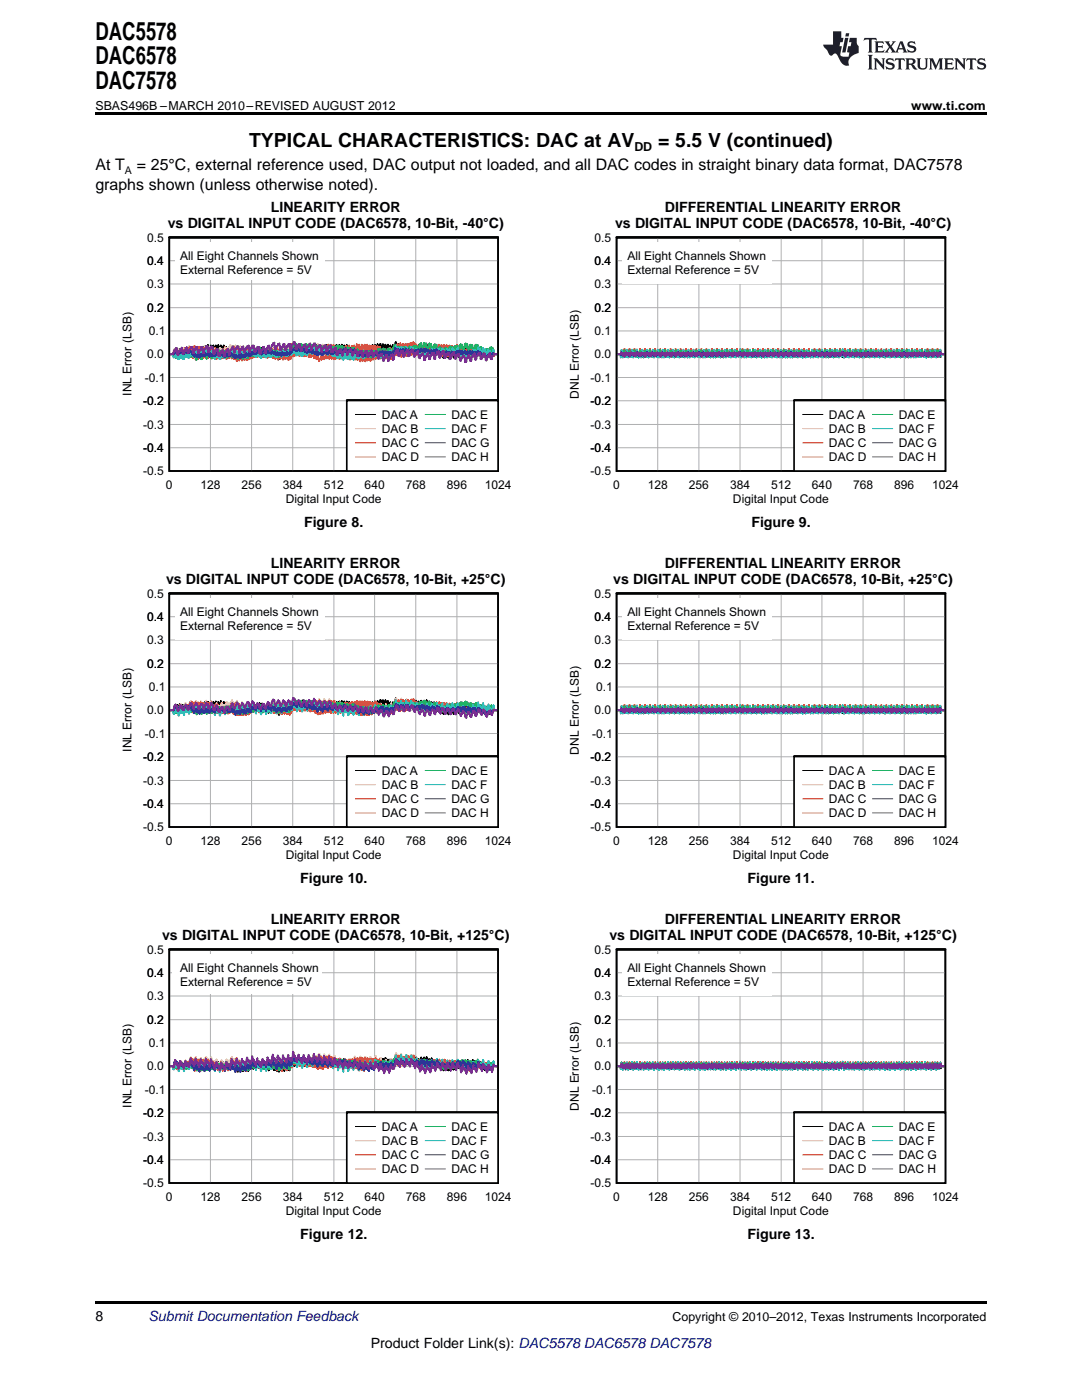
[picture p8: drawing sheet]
<svg xmlns="http://www.w3.org/2000/svg" width="216mm" height="279mm" viewBox="0 0 216 279" stroke-linecap="round" stroke-linejoin="round" font-family="sans-serif">
<defs><g id="words">
<g font-size="4.9">
<text x="19" y="7.9">DAC5578</text>
<text x="19" y="12.8">DAC6578</text>
<text x="19" y="17.8">DAC7578</text>
</g>
<g font-size="3.9">
<text x="49.7" y="29.3">TYPICAL CHARACTERISTICS: DAC at AV</text>
<text x="131.3" y="29.3">= 5.5 V (continued)</text>
</g>
<g font-size="3.2">
<text x="19" y="34">At T</text>
<text x="27.3" y="34">= 25°C, external reference used, DAC output not loaded, and all DAC codes in straight binary data format, DAC7578</text>
<text x="19" y="37.9">graphs shown (unless otherwise noted).</text>
</g>
<g font-size="2.8">
<text x="33.5" y="45.5">vs DIGITAL INPUT CODE (DAC6578, 10-Bit, -40°C)</text>
<text x="54" y="42.3">LINEARITY ERROR</text>
<text x="122.7" y="45.5">vs DIGITAL INPUT CODE (DAC6578, 10-Bit, -40°C)</text>
<text x="132.7" y="42.3">DIFFERENTIAL LINEARITY ERROR</text>
<text x="60.7" y="105.3">Figure 8.</text>
<text x="149.9" y="105.3">Figure 9.</text>
<text x="54" y="113.4">LINEARITY ERROR</text>
<text x="132.7" y="113.4">DIFFERENTIAL LINEARITY ERROR</text>
<text x="33.1" y="116.6">vs DIGITAL INPUT CODE (DAC6578, 10-Bit, +25°C)</text>
<text x="122.4" y="116.6">vs DIGITAL INPUT CODE (DAC6578, 10-Bit, +25°C)</text>
<text x="59.9" y="176.3">Figure 10.</text>
<text x="149.2" y="176.3">Figure 11.</text>
<text x="54" y="184.4">LINEARITY ERROR</text>
<text x="132.7" y="184.4">DIFFERENTIAL LINEARITY ERROR</text>
<text x="32.3" y="187.6">vs DIGITAL INPUT CODE (DAC6578, 10-Bit, +125°C)</text>
<text x="121.6" y="187.6">vs DIGITAL INPUT CODE (DAC6578, 10-Bit, +125°C)</text>
<text x="59.9" y="247.4">Figure 12.</text>
<text x="149.2" y="247.4">Figure 13.</text>
<text x="19" y="263.6">8</text>
<text x="74" y="269">Product Folder Link(s): DAC5578 DAC6578 DAC7578</text>
</g>
<text font-size="2.8" fill="#0000c8" x="29.6" y="263.6">Submit Documentation Feedback</text>
<g font-size="2.5">
<text x="19" y="21.9">SBAS496B –MARCH 2010–REVISED AUGUST 2012</text>
<text x="181.8" y="21.9">www.ti.com</text>
<text x="126.6" y="30.1">DD</text>
<text x="134.2" y="263.6">Copyright © 2010–2012, Texas Instruments Incorporated</text>
</g>
<g font-size="2.4" fill="#010202">
<text x="29.4" y="48.2">0.5</text>
<text x="29.4" y="52.9">0.4</text>
<text x="35.9" y="51.9">All Eight Channels Shown</text>
<text x="118.6" y="52.9">0.4</text>
<text x="118.6" y="48.2">0.5</text>
<text x="125.2" y="51.9">All Eight Channels Shown</text>
<text x="29.4" y="57.5">0.3</text>
<text x="35.9" y="54.8">External Reference = 5V</text>
<text x="118.6" y="57.5">0.3</text>
<text x="125.2" y="54.8">External Reference = 5V</text>
<text x="29.4" y="62.2">0.2</text>
<text x="118.6" y="62.2">0.2</text>
<text x="29.4" y="71.5">0.0</text>
<text x="29.7" y="66.9">0.1</text>
<text x="118.6" y="71.5">0.0</text>
<text x="118.6" y="66.9">0.1</text>
<text x="28.9" y="76.2">-0.1</text>
<text x="117.8" y="76.2">-0.1</text>
<text x="26.2" y="79" transform="rotate(-90 26.2 79)">INL Error (LSB)</text>
<text x="28.6" y="80.8">-0.2</text>
<text x="76.2" y="83.6">DAC A</text>
<text x="90.1" y="83.6">DAC E</text>
<text x="115.5" y="79.6" transform="rotate(-90 115.5 79.6)">DNL Error (LSB)</text>
<text x="117.8" y="80.8">-0.2</text>
<text x="165.4" y="83.6">DAC A</text>
<text x="179.3" y="83.6">DAC E</text>
<text x="28.6" y="85.5">-0.3</text>
<text x="76.2" y="86.5">DAC B</text>
<text x="76.2" y="89.3">DAC C</text>
<text x="90.1" y="86.5">DAC F</text>
<text x="90.1" y="89.3">DAC G</text>
<text x="117.8" y="85.5">-0.3</text>
<text x="165.4" y="86.5">DAC B</text>
<text x="165.4" y="89.3">DAC C</text>
<text x="179.3" y="86.5">DAC F</text>
<text x="179.3" y="89.3">DAC G</text>
<text x="28.6" y="94.8">-0.5</text>
<text x="28.6" y="90.2">-0.4</text>
<text x="76.2" y="92.1">DAC D</text>
<text x="90.1" y="92.1">DAC H</text>
<text x="117.8" y="90.2">-0.4</text>
<text x="117.8" y="94.8">-0.5</text>
<text x="165.4" y="92.1">DAC D</text>
<text x="179.3" y="92.1">DAC H</text>
<text x="33.1" y="97.7">0</text>
<text x="40" y="97.7">128</text>
<text x="48.2" y="97.7">256</text>
<text x="56.4" y="97.7">384</text>
<text x="57" y="100.5">Digital Input Code</text>
<text x="64.6" y="97.7">512</text>
<text x="72.8" y="97.7">640</text>
<text x="81" y="97.7">768</text>
<text x="89.2" y="97.7">896</text>
<text x="96.7" y="97.7">1024</text>
<text x="122.4" y="97.7">0</text>
<text x="129.3" y="97.7">128</text>
<text x="137.5" y="97.7">256</text>
<text x="145.7" y="97.7">384</text>
<text x="146.3" y="100.5">Digital Input Code</text>
<text x="153.9" y="97.7">512</text>
<text x="162" y="97.7">640</text>
<text x="170.2" y="97.7">768</text>
<text x="178.4" y="97.7">896</text>
<text x="186" y="97.7">1024</text>
<text x="29.4" y="119.3">0.5</text>
<text x="118.6" y="119.3">0.5</text>
<text x="29.4" y="123.9">0.4</text>
<text x="35.9" y="123">All Eight Channels Shown</text>
<text x="35.9" y="125.8">External Reference = 5V</text>
<text x="118.6" y="123.9">0.4</text>
<text x="125.2" y="123">All Eight Channels Shown</text>
<text x="125.2" y="125.8">External Reference = 5V</text>
<text x="29.4" y="128.6">0.3</text>
<text x="118.6" y="128.6">0.3</text>
<text x="29.4" y="133.3">0.2</text>
<text x="29.7" y="137.9">0.1</text>
<text x="118.6" y="133.3">0.2</text>
<text x="119" y="137.9">0.1</text>
<text x="29.4" y="142.6">0.0</text>
<text x="118.6" y="142.6">0.0</text>
<text x="28.9" y="147.2">-0.1</text>
<text x="118.2" y="147.2">-0.1</text>
<text x="26.2" y="150" transform="rotate(-90 26.2 150)">INL Error (LSB)</text>
<text x="28.6" y="151.9">-0.2</text>
<text x="76.2" y="154.7">DAC A</text>
<text x="90.1" y="154.7">DAC E</text>
<text x="115.5" y="150.6" transform="rotate(-90 115.5 150.6)">DNL Error (LSB)</text>
<text x="117.8" y="151.9">-0.2</text>
<text x="165.4" y="154.7">DAC A</text>
<text x="179.3" y="154.7">DAC E</text>
<text x="28.6" y="156.6">-0.3</text>
<text x="28.6" y="161.2">-0.4</text>
<text x="76.2" y="157.5">DAC B</text>
<text x="76.2" y="160.3">DAC C</text>
<text x="90.1" y="157.5">DAC F</text>
<text x="90.1" y="160.3">DAC G</text>
<text x="117.8" y="156.6">-0.3</text>
<text x="117.8" y="161.2">-0.4</text>
<text x="165.4" y="157.5">DAC B</text>
<text x="165.4" y="160.3">DAC C</text>
<text x="179.3" y="157.5">DAC F</text>
<text x="179.3" y="160.3">DAC G</text>
<text x="28.6" y="165.9">-0.5</text>
<text x="76.2" y="163.1">DAC D</text>
<text x="90.1" y="163.1">DAC H</text>
<text x="117.8" y="165.9">-0.5</text>
<text x="165.4" y="163.1">DAC D</text>
<text x="179.3" y="163.1">DAC H</text>
<text x="33.1" y="168.7">0</text>
<text x="40" y="168.7">128</text>
<text x="48.2" y="168.7">256</text>
<text x="56.4" y="168.7">384</text>
<text x="57" y="171.5">Digital Input Code</text>
<text x="64.6" y="168.7">512</text>
<text x="72.8" y="168.7">640</text>
<text x="81" y="168.7">768</text>
<text x="89.2" y="168.7">896</text>
<text x="96.7" y="168.7">1024</text>
<text x="122.4" y="168.7">0</text>
<text x="129.3" y="168.7">128</text>
<text x="137.5" y="168.7">256</text>
<text x="145.7" y="168.7">384</text>
<text x="146.3" y="171.5">Digital Input Code</text>
<text x="153.9" y="168.7">512</text>
<text x="162" y="168.7">640</text>
<text x="170.2" y="168.7">768</text>
<text x="178.4" y="168.7">896</text>
<text x="186" y="168.7">1024</text>
<text x="29.4" y="190.3">0.5</text>
<text x="118.6" y="190.3">0.5</text>
<text x="29.4" y="195">0.4</text>
<text x="35.9" y="194">All Eight Channels Shown</text>
<text x="35.9" y="196.9">External Reference = 5V</text>
<text x="118.6" y="195">0.4</text>
<text x="125.2" y="194">All Eight Channels Shown</text>
<text x="125.2" y="196.9">External Reference = 5V</text>
<text x="29.4" y="199.6">0.3</text>
<text x="118.6" y="199.6">0.3</text>
<text x="29.4" y="204.3">0.2</text>
<text x="29.7" y="209">0.1</text>
<text x="118.6" y="204.3">0.2</text>
<text x="119" y="209">0.1</text>
<text x="29.4" y="213.6">0.0</text>
<text x="118.6" y="213.6">0.0</text>
<text x="26.2" y="221.1" transform="rotate(-90 26.2 221.1)">INL Error (LSB)</text>
<text x="28.9" y="218.3">-0.1</text>
<text x="115.5" y="221.7" transform="rotate(-90 115.5 221.7)">DNL Error (LSB)</text>
<text x="118.2" y="218.3">-0.1</text>
<text x="28.6" y="227.6">-0.3</text>
<text x="28.6" y="222.9">-0.2</text>
<text x="76.2" y="225.7">DAC A</text>
<text x="90.1" y="225.7">DAC E</text>
<text x="117.8" y="227.6">-0.3</text>
<text x="117.8" y="222.9">-0.2</text>
<text x="165.4" y="225.7">DAC A</text>
<text x="179.3" y="225.7">DAC E</text>
<text x="28.6" y="232.3">-0.4</text>
<text x="76.2" y="228.6">DAC B</text>
<text x="76.2" y="231.4">DAC C</text>
<text x="90.1" y="228.6">DAC F</text>
<text x="90.1" y="231.4">DAC G</text>
<text x="117.8" y="232.3">-0.4</text>
<text x="165.4" y="228.6">DAC B</text>
<text x="165.4" y="231.4">DAC C</text>
<text x="179.3" y="228.6">DAC F</text>
<text x="179.3" y="231.4">DAC G</text>
<text x="28.6" y="236.9">-0.5</text>
<text x="33.1" y="239.7">0</text>
<text x="40" y="239.7">128</text>
<text x="48.2" y="239.7">256</text>
<text x="56.4" y="239.7">384</text>
<text x="64.6" y="239.7">512</text>
<text x="72.8" y="239.7">640</text>
<text x="76.2" y="234.2">DAC D</text>
<text x="81" y="239.7">768</text>
<text x="89.2" y="239.7">896</text>
<text x="90.1" y="234.2">DAC H</text>
<text x="96.7" y="239.7">1024</text>
<text x="117.8" y="236.9">-0.5</text>
<text x="122.4" y="239.7">0</text>
<text x="129.3" y="239.7">128</text>
<text x="137.5" y="239.7">256</text>
<text x="145.7" y="239.7">384</text>
<text x="153.9" y="239.7">512</text>
<text x="162" y="239.7">640</text>
<text x="165.4" y="234.2">DAC D</text>
<text x="170.2" y="239.7">768</text>
<text x="178.4" y="239.7">896</text>
<text x="179.3" y="234.2">DAC H</text>
<text x="186" y="239.7">1024</text>
<text x="57" y="242.6">Digital Input Code</text>
<text x="146.3" y="242.6">Digital Input Code</text>
</g>
<text font-size="2.1" x="24.9" y="34.6">A</text>
</g></defs>
<path d="M33.8 189.5h65.6v46.6h-65.6zM33.8 189.5h65.6" fill="none" stroke="#010202" stroke-width=".33"/>
<g fill="none" stroke="#aeafb0" stroke-width=".2">
<path d="M33.8 198.8h65.7M33.8 194.1h65.7M42 189.5v46.7M50.2 189.5v46.7M58.4 189.5v46.7M66.6 189.5v46.7M74.8 189.5v46.7M83 189.5v46.7M91.2 189.5v46.7M33.8 217.4h65.7M33.8 212.8h65.7M33.8 208.1h65.7"/>
<path d="M33.8 203.5h65.7M33.8 231.5h65.7M33.8 226.8h65.7M33.8 222.1h65.7"/>
</g>
<path d="M33.9 212.8h.1M34 212.8h.5l.3 .3 .1-1.4v.4l.1-.1 .1 1.1 .1 .1 .1-.2 .1-1 .1 .2 .1 .8 .1-.1 .1 .1 .1-1.3 .3 1.6 .2-1.2 .4 1.4 .1-1.5 .4 1.4 .1-1.3 .2 .2 .1 .6h.1l.1-1.4 .4 1.5 .1-1 .3 1.1 .1-.1v.3l.2-1.3 .3 1.4 .2-1.2 .3 1.1 .2-1.3 .3 1.4 .2-1.3 .2 .9h.1l.1 .1 .1-1.4 .1 .4 .1-.1v1l.2-.1 .1-1.1 .4 1.1 .2-1.4 .2 1.5 .1 .1 .2-1.1 .3 1 .2-1.3v.3h.1l.2 1.1 .2-1.2 .1 .2 .1 .8 .1-.1 .1 .2 .1-1.4v.4h.1l.1 1 .1 .1 .1-.1 .1-1 .4 1.2 .1-1.3 .4 1.5 .1-1.2 .3 .8 .1-.1 .1 .1v-1.3l.3 1.6 .1 .2 .1-1.1 .4 1.1" fill="none" stroke="#010202" stroke-width=".2"/>
<path d="M33.9 212.8h.1M67.5 212.5h.1M99.3 212.8h-.7l-.2-.8-.1 1.4-.1-.3-.1 .1v-.7l-.2-.3-.2 1.3-.1-1.1-.1 .1-.1-.4-.1 1.4-.1-.2-.1 .1-.2-1-.2 1.1-.3-1.5-.2 1.4-.3-1.4-.2 1h-.1v-.7l-.3-.8-.1 1.3v-.2l-.1 .1-.1-.7-.2-.3-.1 1.1v.2l-.1-.1-.1-1.1-.1 .2-.1-.5-.1 1.5-.4-1.2-.2 1.2-.3-1.5-.1 1.4-.4-1.1-.2 1.2-.3-1.5-.1 1.5-.4-1.1-.1 1.1-.1 .1-.1-.1-.2-1.3-.2 1.4-.3-.9-.3 1.3-.2-1.5-.2 1.5-.4-1.1-.2 1.2-.2-1.1v.1l-.1-.4-.1 1.3-.1-.1-.1 .1v-.8l-.2-.2-.2 1.1-.3-1.6-.2 1.4-.3-1.4-.3 1-.3-1.5-.1 1.2-.1-.2v.1l-.3-1.1-.2 1.2-.3-1.5-.1 1.3-.1-.1v.1l-.3-1.1-.1 1.1-.4-1.5-.1 1.2-.4-1.1-.2 1.2-.4-1.2v1.4l-.1-.2-.1 .1-.1-.8-.2-.2-.1 1.1-.4-1.4-.1 1.2-.4-1.2-.1 1.1-.1-.1-.2-1.4-.2 1.4-.4-1-.1 .9-.1 .2-.1-.1-.1-1v.1l-.1-.3-.1 1.3-.1-.2-.1 .1-.1-.7-.1-.3-.2 1.3-.3-1.4-.2 1.3-.3-1.3-.3 1-.2-1.6-.2 1.5-.1-.1v.2l-.1-.5h-.2l-.2 1.4-.3-1.5-.1 1.3-.2-.4-.2-.8-.1 1-.1 .1v-.1l-.3-1.4-.2 1.4-.3-1.2-.2 1.2-.3-1.3-.2 1.4-.4-1.1-.1 1.3-.2-1.2-.1 .2-.1-.4v1.4l-.1-.2-.1 .2-.1-.7-.2-.1-.1 1.2-.4-1.4-.1 1.3-.4-1.1-.2 1.3-.2-1.1-.1 .1v-.3l-.1 1.3-.1-.2-.1 .1-.1-.7-.1-.3-.1 1.1-.1 .2-.1-.1-.1-1.1-.1 .2v-.5l-.1 1.4-.1-.3-.1 .1-.2-1.2-.2 1.1-.3-1.6-.2 1.4-.3-1-.2 1-.1 .1h-.1v-1.1l-.1 .1-.1-.4-.1 1.4-.4-1.4-.2 1.2-.3-1.5-.2 1.3-.3-1.1-.2 1.2-.3-1.4-.2 1.4-.4-1.2-.1 1.1v.2l-.1-.1v-.6l-.3-.6-.1 1.3v-.3l-.1 .1-.1-.7-.2-.3-.1 1.3-.4-1.4-.1 1.3-.4-1.2-.2 1.3-.3-1.4-.1 1.3-.1-.2-.1 .1-.1-.7-.1-.3-.2 1.2-.2-1.2-.1 .1v-.3l-.1 1.3-.4-1.3-.2 1.1-.3-1.5-.2 1.3-.3-.8-.3 1.2-.2-1.2v.1l-.1-.3-.1 1.3-.1-.2h-.1l-.1-.7-.1-.3-.2 1.2-.3-1.6-.1 1.4-.4-1.1-.2 1.1h-.1l-.2-1.4-.2 1.4-.3-1-.3 1.2-.1-1.2-.1 .1-.1-.4-.1 1.5-.1-.1v.2l-.1-.5h-.2l-.2 1.3-.1-1.1-.1 .1-.1-.4-.1 1.3-.4-1-.1 1.2-.1-.1-.3-1.2-.1 1.3-.5-1v1l-.1 .2-.1-.1-.1-1.1-.1 .1-.1-.4v1.3l-.1-.2h-.1l-.3-1-.1 1-.4-1.6-.1 1.3-.4-.8-.2 1.2-.2-1.6-.2 1.4-.4-1.2-.2 1.2-.3-1.6-.1 1.3-.1-.2-.1 .1-.2-1.1-.2 1.2-.3-1.4-.2 1.4-.3-1.1-.3 1.3-.2-1.5-.2 1.4-.1-.2v.2l-.1-.6-.2-.1-.2 1.2-.3-1.5-.1 1.4-.4-1.1-.2 1.3v-.1l-.3-1.2-.2 1.3-.3-1.1-.2 1.2-.2-1.2-.1 .1-.1-.3-.1 1.3v-.3" fill="none" stroke="#010202" stroke-width=".35"/>
<path d="M33.9 212.8h.6l.1 .2 .3-1.1 .1-.2 .2 .8 .2-.4 .2 .9 .4-1.3 .3 .8 .1-.5 .3 1 .3-1.4 .3 .9 .2-.6 .2 .6 .4-1.4 .1 .6 .1 .2 .2-.5 .2 .9 .4-1.3 .2 .9 .3-.4 .1 .9 .4-1.3 .2 .9 .3-.5 .1 .9 .3-1.3 .2-.1v.6l.2 .2 .2-.4 .2 .9 .4-1.2 .2 .9 .3-.3 .1 1 .3-1.1 .1-.1 .1 .7 .2 .2 .1-.4 .2 1 .4-1.4 .1 .8 .2 .1 .1-.5 .3 .9 .2-1.4h.1l.3 .7 .2-.6 .2 .9 .4-1.5 .2 .8 .2-.4 .2 1 .2-1.1 .2-.2 .2 .9 .2-.4 .2 .9 .1 .1 .3-1.1 .2 .8 .3-.4 .2 .9 .3-1.3 .2 .8 .3-.5 .2 .7 .4-1.3 .1 .9 .1 .1 .2-.3 .2 1 .4-1.2 .3 .9 .2-.4 .1 .9 .4-1.4 .1 .7 .2 .1 .2-.5 .2 1 .3-1.3 .2 .8 .3-.5 .2 .8 .2-1.3 .2-.2 .1 .7 .2 .2 .1-.4 .2 .9 .4-1.3 .1 .6 .2 .1 .1-.4 .3 .9 .3-1.3 .3 .8 .2-.4 .2 .9 .2-1.1 .2-.1 .1 .7 .1 .2 .2-.7 .2 .6 .3-1.5 .3 1 .2-.4 .2 1 .4-1.2 .2 .9 .3-.5 .1 1 .5-1.3 .1 .8 .3-.5 .1 .9 .4-1.4 .2 .7 .1 .1 .2-.7 .2 .8 .3-1.6 .3 .9 .2-.4 .2 .8 .4-1.3 .1 .8 .2 .1 .1-.4 .2 .9 .3-1.2 .4 .8 .2-.5 .2 .9 .3-1.2 .3 .9 .2-.4 .2 1 .2-1.1 .2-.1 .1 .7 .1 .2 .2-.3 .3 1 .3-1.2 .2 .9v.1l.3-.4 .1 .9 .5-1.3 .1 .7 .3-.5 .1 .9 .4-1.2 .2 .8 .1 .1 .2-.6 .2 .8 .3-1.5 .3 .8 .3-.4 .1 .9 .3-1.3 .4 .8 .1-.4 .2 .9 .3-1.2 .4 .9 .1-.5 .3 .9 .3-1.3 .3 .8 .2-.5 .2 .8 .2-1.2 .2-.1 .1 .7 .1 .4 .2-.4 .2 .9 .4-1.3 .2 .9 .2-.3 .3 1 .3-1.2 .3 .9 .2-.5 .2 .8 .4-1.4 .1 .8 .3-.6 .2 .5 .4-1.8 .1 .9 .4-.5 .1 1 .4-1.2 .3 .9 .2-.4 .1 .9 .4-1.2 .2 .8 .3-.4 .2 .8 .3-1.2 .3 .9 .2-.4 .2 1.1 .4-1.1v.5l.3 .5 .1-.2 .2 1 .3-1.1 .2 .7 .2 .2 .1-.3 .3 .9 .3-1.2 .3 .9 .2-.5 .2 .8 .1-.4a.76 .76 0 0 1 .3-.9l.1 .7 .3-.5 .2 .9 .2-1.2 .2-.2 .2 .8 .2-.5 .2 1 .4-1.2 .2 .8 .3-.3 .1 1 .3-1.1 .1-.2 .1 .7 .2 .2 .2-.4 .1 .8 .4-1.3 .2 .8 .3-.5 .2 .8 .3-1.2 .4 1 .1-.4 .2 1 .3-1 .1-.1 .1 .7 .2 .3 .1-.4 .3 .9 .3-1.3 .2 .9 .3-.5 .2 1 .4-1.5 .1 .7 .1 .2 .2-.6 .2 .7 .3-1.5 .3 .8 .2-.4 .3 .9 .3-1.3 .2 .9 .3-.4 .1 1 .3-1 .2-.2v.4l.2 .4 .2-.4 .1 1 .5-1.3v.4h.7" fill="none" stroke="#f7e726" stroke-width=".35"/>
<path d="M33.9 212.8h.8l.1 .2 .1-1 .4 .8 .1-.5 .4 .8 .1-.9 .4 .9 .1-.6 .4 .9 .1-.9 .4 .7 .1-.6 .2 .4h.2l.1-.9 .3 .9 .1 .2 .1-.4 .4 .9 .2-.9 .3 .7 .2-.6 .2 .6 .1-.1v.1l.2-1 .1 .4 .3 .2 .1-.6 .2 .6 .1-.1 .1 .3 .1-1 .4 .9 .1-.6 .4 .7 .2-1 .3 .7 .2-.5 .3 1 .2-1 .4 .5 .1-.5 .4 1 .1-1 .4 .7 .1-.6 .4 .9 .1-1 .4 1 .1-.6 .2 .5 .2-.1 .1 .2v-1l.5 .8v-.5l.4 1.1 .1-1 .4 .7 .2-.6v.3l.3 .5 .2-1 .3 .8 .2-.6 .2 .6 .2 .2 .1-1 .4 .7 .1-.6 .3 .3h.1l.2-1 .3 .7 .2-.6 .1 .6 .2-.1v.2l.2-1 .1 .4 .3 .3 .1-.5 .1 .6 .3 .2 .1-1 .2 .6 .2 .2 .1-.5 .4 .7 .2-1 .3 1 .1-.6 .2 .5 .2-.1v.2l.1-1 .3 .8 .2 .2v-.5l.2 .7 .3 .3v-.9l.5 .8v-.6l.5 .9 .1-1 .4 .7 .1-.6 .4 .8 .1-.9 .4 .8 .1-.7 .3 .2v-.1l.1 .1 .1-1.2 .4 .7 .2-.6 .3 .9 .2-1 .3 .6 .2-.6 .2 .7 .2 .1 .1-.9 .2 .7 .2 .1 .1-.5 .4 .9 .1-1 .3 .7 .1 .1 .2-.5 .3 .8 .2-1 .3 1 .2-.5 .1 .6 .3 .3 .1-.9 .3 .6 .1 .1 .1-.6 .2 .7 .1-.1 .1 .2 .1-1 .4 .6 .1-.6 .4 .7 .1-.9 .4 .8 .1-.6 .2 .6h.2v.2l.1-1 .3 .6 .1 .1 .1-.5 .4 .7 .2-1 .3 .7v.1l.2-.6 .3 .7 .2-.9 .4 .8 .1-.5 .2 .6 .2 .2 .1-1 .2 .7 .2 .1 .2-.5v.2l.3 .5 .2-1 .3 1 .2-.5 .1 .7h.2l.1 .2 .1-1 .2 .7 .2 .2 .1-.6 .4 .8 .1-1 .4 .7 .1-.6 .4 .8 .1-1 .4 .7 .1-.6 .2 .5 .2-.2 .1 .2v-1l.4 .7 .1-.6 .3 .7 .1-.1v.1l.2-1 .1 .5 .1-.1 .1 .3 .2-.5 .3 .8 .2-1 .3 .8 .1 .2 .1-.5 .2 .6h.1l.1 .3 .1-1 .4 .8 .1-.7 .3 .3v-.3l.1 .1 .2-1.1 .3 1 .2-.5 .3 1 .2-1 .1 .3 .3 .2 .1-.5 .1 .5h.2l.1 .3 .1-1 .4 .6 .1-.6 .4 .7 .2-1 .3 .7 .1-.6 .4 1 .1-.9 .3 .7 .2 .1v-.5l.5 .7v-1l.5 .8 .1-.6v.2l.4 .5 .1-1 .4 .8 .1-.5 .2 .6h.1l.1 .2 .1-1 .4 .8 .1-.5 .4 .6 .1-.9 .4 1 .2-.5 .3 1.1 .2-1 .3 .8 .2-.5 .2 .6 .2 .2 .1-.9 .4 .7 .1-.6 .4 .7 .2-1v.2l.3 .5 .2-.5 .1 .5 .2-.1v.1l.2-1 .2 .6 .2 .2 .1-.6 .1 .6 .3 .2 .1-1 .4 .6 .1-.5 .4 .9 .1-1 .1 .5 .1-.1 .2 .3 .1-.5 .4 .9 .1-1 .3 .8 .1 .1 .1-.5 .2 .5 .2-.1v.1l.1-1 .4 1 .2-.5 .3 .9 .2-.9 .3 .8 .2-.6 .2 .7 .2 .2 .1-1 .4 .6 .1-.6 .2 .7 .1-.1 .1 .2 .1-1 .2 .4h.7" fill="none" stroke="#ee1e28" stroke-width=".35"/>
<path d="M33.9 212.8h.6l.1 .2h.2l.1-.7 .4 1.1 .1-1.1 .2 .9h.2l.1-.7 .4 .9 .1-1.1 .3 .7 .2-.8 .4 1 .1-1.2 .3 .5 .1-.2 .1-.8 .4 1 .1-1.1 .3 .9 .1-.1 .2-.7 .3 1.1 .2-1.1 .2 .9 .3-.9 .4 1.1 .1-1.1 .2 1 .2-.1 .1-.8 .4 1 .1-1.1 .3 1 .3-.7 .3 1.2 .2-1 .2 1 .3-.6 .4 1.1 .1-1 .2 .9h.2l.1-.8 .4 1.1 .1-1.1 .3 .9 .2-.9 .4 1 .1-1.1 .3 .7 .3-.9 .4 .8v-1.1l.3 .9h.1l.2-.8 .3 .9 .2-1.1 .3 1 .2-.8 .3 1 .2-1.1 .3 1 .1-.1 .1-.8 .4 1 .1-1.1 .3 .5 .3-.9 .3 1.2 .2-1 .2 1 .3-.7 .4 1 .1-1.1 .2 1 .2-.1 .1-.8 .4 1 .1-1.1 .3 .8 .3-.8 .3 1 .1-1.2 .3 .7 .2-1 .5 1v-1l.3 .9 .2-.1v-.7l.5 1v-1.1l.4 1 .2-.8 .4 1.1 .1-1.1 .3 .8 .1-.6 .2-.1 .3 1 .1-1.3 .3 .5 .1-.2 .1-.7 .4 1.1 .2-1.1 .2 1.1 .1 .1 .2-.7 .3 1.1 .2-1.1 .2 .9h.2v-.5l.2-.2 .3 .9 .1-1.2 .2 .9h.2l.1-.8 .1 .2 .3 .8 .2-1.1 .2 .6 .3-.9 .3 .9 .2-1.1 .2 .8 .2-.1 .1-.7 .4 1 .1-1 .2 .9 .2-.1 .1-.7 .4 .9 .1-1.1 .3 .9 .2-.8 .4 1 .1-1 .3 .9 .1-.1 .1-.7 .4 1.4 .1-1.1 .4 1 .2-.7 .3 1 .2-1.1 .2 .9 .3-.7 .4 .9 .1-1.1 .2 .9 .2-.1 .2-.8 .3 .9 .2-1.1 .2 .7 .3-.8 .3 1 .2-1.1 .2 .8h.2l.1-.8 .4 1 .1-1.1 .2 .9h.2l.1-.8v.1l.4 1.1 .1-1.2 .3 .9 .2-.6h.1l.3 1 .1-1.1 .3 .7 .2-.1v-.7l.4 1.2 .1-1 .3 .9h.1l.2-.7 .3 1.3 .2-1 .3 .9 .2-.8 .4 .9 .1-1.1 .3 .9 .1-.1v-.5l.2-.2 .3 1 .1-1.2 .3 .3 .3-1.1 .3 .8 .2-1.1 .2 .9 .3-.7 .4 1.1 .1-1 .2 .8 .2-.1 .1-.7 .4 .8 .1-1.1 .3 .9 .3-.8 .3 .8 .1-1 .3 1.2 .1 .1 .1-.6 .5 1.2v-1l.3 .9h.2v-.7l.5 1.1 .1-1.1 .3 .9 .2-.7 .4 1 .1-1.1 .3 .8 .1-.1 .1-.7 .4 .9 .1-1.2 .3 .9 .1-.1 .1-.8 .4 1 .2-1 .2 .9 .3-.9 .3 1 .2-1 .2 .9h.2v-.6l.2-.1 .3 1 .1-1.1 .2 .9h.2l.2-.7 .3 1.1 .2-1.2 .2 .8 .2-.7h.1l.4 1.2 .1-1.1 .2 1.1h.2l.1-.7 .4 1.2 .1-1 .3 .9 .2-.8 .4 1.1 .1-1.2 .3 .9 .2-.9 .4 1 .1-1.1 .3 .7 .1-.1 .1-.8 .4 .9 .2-1.1 .3 1 .2-.8 .3 1 .2-1.1 .2 .9h.2l.1-.7 .4 1 .1-1.1 .2 .9h.2l.1-.7 .2 .4h.7" fill="none" stroke="#f15627" stroke-width=".35"/>
<path d="M33.9 212.8h.6l.1 .6 .3-.9h.1l.1 .7 .1-.2 .1 .1 .1-.7 .1-.1 .1 .9 .3-.7h.1l.2 .8 .3-.8 .2 .9 .3-.9 .2 .9 .4-1.1 .1 .7 .2-.9 .1 .2 .1-.1 .1 .9 .1-.1v.2l.1-.7h.2l.1 1 .4-.7 .2 .8 .3-.8 .1 .9 .3-.8 .2 .7 .1-.1h.1v-.5l.2-.3 .1 .8 .3-.8h.2v.8h.2l.1-.7 .2-.2 .1 .9 .3-1 .3 .9 .3-.9 .1 .8 .3-.8h.1l.1 .7 .1-.2 .1 .2v-.7l.1-.2 .2 .3v.6l.3-.7h.1l.1 .8 .1-.2 .1 .2 .1-.7 .1-.1 .2 .8 .2-.8 .4 .9 .2-1 .2 .7 .2-.9 .1 .2 .1-.1 .1 .9 .1-.1 .1 .2v-.6l.2-.2 .1 1 .2-.7h.2l.2 .8 .3-.9 .2 .9 .2-.8 .3 .7 .2-.8h.2l.1 .8 .1-.6 .3-.2v.6l.1 .2v-.1l.1 .1 .1-.8 .2-.2 .1 .8 .3-.9 .3 .7 .2-.8 .2 .8 .3-.8 .2 .7 .1-.1 .1 .1 .1-.8h.1l.1 .9 .3-.7 .1 .1 .1 .8 .1-.2 .1 .2 .1-.8h.1l.2 .9 .3-.9 .3 .9 .2-1 .2 .7 .2-.9 .1 .2 .1-.1 .1 .9 .1-.2 .1 .2v-.6l.1-.1h.1l.1 1 .2-.8h.2l.1 .8 .1-.1 .1 .1v-.8l.2-.2 .2 .9 .2-.9 .3 .7 .3-.9 .2 .9 .2-.7h.2l.1 .9v-.2l.1 .2 .1-.9 .2-.4 .1 .6 .2-1.3h.2l.1 .7v-.1h.1l.2-.9 .2 .9 .3-.8 .2 .8 .2-.7 .2-.1 .1 .9 .3-.6h.2v.7l.1-.2 .1 .1 .1-.7 .1-.1 .1 .9 .3-.7h.1l.2 .8 .3-.9v-.1l.2 .7 .3-.9 .3 1.1 .2-.7h.1l.1 1 .3-.7v.1l.1-.2 .1 .8h.2l.1-1 .2 .9 .3-.9 .4 .8v-.7l.2-.1 .2 .9 .2-.8 .3 .9h.1v.1v-.6l.2-.3 .2 .8 .2-.9h.2l.1 .8 .1-.2v.1l.1-.8h.2l.2 .9 .2-.9 .3 .9 .3-.9 .1 1 .3-.8 .1 .2 .1-.1v.8h.2v-.6l.3-.2v.8l.3-.8 .2 .1v.7h.2l.2-.9 .2 .8 .3-.9 .3 1.1 .1-.6 .2-.1 .1 .9 .3-.8 .1 .1 .1 .8h.2v-.6l.2-.2 .1 .8 .3-.7 .1 .1 .3 .7 .1-.8 .3 .9 .2-.8 .4 .8 .1-.7 .2-.3 .1 .8 .2-1h.2l.1 .8 .1-.2v.1l.2-.9 .2 .3v.6l.3-.8 .3 .8v-.2v.1l.2-.8 .3 .9 .2-.8 .3 .8v-.2l.1 .2v-.6l.2-.2 .2 .8 .2-.8h.2l.1 .7v-.1l.1 .1 .1-.9 .2-.3 .1 .6 .3-1 .2 1 .4-.8 .1 1 .4-.7 .1 .8 .1-.2 .1 .2v-.7l.2-.2 .1 .8 .3-.8h.1l.1 .8 .1-.2 .1 .2 .2-.9 .2 .9 .3-.8 .2 .9 .3-.8 .2 1 .2-.8h.2l.1 .8 .1-.1 .1 .1v-.6l.2-.4 .1 .9 .2-.9h.2l.1 .8h.2l.2-.8 .2 .9 .2-.9 .4 1v-.7l.2-.2 .2 1 .1-.6 .3-.1 .1 .8v-.2l.1 .1 .1-.7 .2-.1 .1 .9 .2-.8 .2 .1 .1 .9 .1 .1 .1-.6 .2-.2 .1 .9 .3-.6 .3 .9 .3-.9 .1 .8 .2-.7 .2-.2v.6l.3 .1 .2-.9 .1 .3v.6l.4-.8 .2 .8 .3-1 .1 .2 .1 .6 .3-1 .2 .7h.2l.1-.8 .1-.1 .1 .8 .3-.9h.1l.1 .9 .1-.2 .1 .1 .1-.8h.1l.2 .9 .3-.8 .2 .8 .3-.8 .2 .9 .2-.7h.2l.1 .7 .1-.1v-.5l.3-.3 .1 .8 .2-.8 .2 .2 .1 .8 .1-.1v.2l.1-.6 .1-.2 .1 .1 .2 .9 .1-.5 .2-.1 .1 .6 .1 .1 .3-.8 .1 .9 .2-.7 .3-.2v.7l.1-.1 .1 .1 .1-.9h.2v.9l.3-.8h.2v.6h.7" fill="none" stroke="#1ab04b" stroke-width=".35"/>
<path d="M33.9 212.8h.6l.2 .7 .2-1.7 .1 1 .1 .1 .1-.2 .1 .2 .1-.4 .3 1.3 .2-1.7 .3 1.2v-.3l.1 .2v-.3l.1 .3 .1-.2 .3 .8 .2-1.8 .1 1h.2v-.4l.2 .3 .1-.3 .2 .8 .2-1.9 .2 1 .1-.2v.2l.1-.5v.4l.1 .1 .1-.2 .1 .2 .1 .8 .2-1.8 .2 1 .1 .2 .1-.4 .2 .3v-.1l.2 .9 .3-1.9 .1 1v.1l.1-.2 .1 .1v-.3l.2 .3 .1-.1v.9a2.06 2.06 0 0 0 .3-1.6l.1-.2 .1 1.1 .3-.4 .1 .3 .1-.1 .1 .9 .3-1.7 .1 1 .1 .2 .2-.3 .2 .2 .2 1 .2-1.7 .1 1 .1 .1 .1-.1 .1 .1v-.3l.1 .3 .1-.1 .1 .9a2.06 2.06 0 0 0 .3-1.6v-.2l.2 1 .3-.4v.3l.1-.1 .2 .8 .2-1.8 .2 .9 .1 .1 .2-.5v.2l.1-.1 .3 .8 .2-1.8 .1 1 .1 .1 .1-.2 .1 .1v-.3v.3l.2-.2 .2 .9 .2-1.7 .3 1 .1-.4 .1 .4 .1-.1 .2 1 .3-1.8 .1 .9 .1 .2 .1-.5 .2 .3 .1-.1 .1 .9 .3-1.7 .2 1.1v-.2l.1 .1 .1-.3v.2l.2-.2 .1 .7 .3-1.8 .1 1 .2 .2 .1-.3 .4 1.4 .3-1.6v1l.1 .1 .1-.3 .1 .2v-.4l.2 .5v-.2l.2 1 .3-1.8 .1 1 .3-.5v.3l.1 .1v-.2l.1 .3 .1 .7 .3-1.7 .2 1 .2-.5v.3l.1-.2 .3 .8 .2-1.9 .1 .9 .1 .1 .1-.2 .1 .1v-.4l.1 .5 .1-.2 .1 .9 .2-.2 .1-1.5 .2 1.1 .2-.4v.3h.1l.1-.1 .1 .2 .1 .7 .2-1.8 .2 1h.2v-.3l.2 .3v-.1l.3 .9 .2-1.8 .2 1.1v-.2l.1 .1v-.3l.2 .2 .1-.3 .1 .7 .3-1.9 .2 1.1 .2-.3 .3 .5v.8l.4-1.7 .1 1v.2l.2-.5 .2 .4v-.2l.2 .9 .3-1.8 .1 .9v.1l.1-.3 .1 .2 .1-.3 .1 .3v-.2l.2 1 .3-1.9 .1 1 .1 .1v-.2l.1 .1 .1-.3 .1 .3v-.1l.1 .1 .2 .7 .2-1.8 .1 .9 .1 .1 .2-.5 .1 .5 .1-.2 .2 .9 .2-1.7 .2 1 .3-.4v.3h.1l.1 .2 .1 .7 .2-1.7 .2 .9 .1 .1v-.2l.1 .1v-.3l.5 1.2 .2-1.8 .1 1 .1 .1 .1-.2v.1v-.3l.2 .4 .1-.2 .2 1.1 .2-1.6 .2 1.2 .2-.3v.2l.1 .2 .1-.2 .1 .3 .1 .7 .2-1.7 .2 1 .1 .1 .1-.4 .3 .5v.7l.1 .1 .3-1.8 .1 .9v.1l.1-.2 .1 .1v-.3l.1 .3 .2-.1v.8a2.06 2.06 0 0 0 .3-1.6l.1-.1 .1 1 .3-.4 .1 .4 .1-.3 .1 .8 .3-1.8 .1 1 .1 .2 .2-.4 .2 .3v-.2l.2 1 .2-1.7 .1 1 .1 .1 .1-.3 .1 .2v-.4l.1 .4 .1-.2 .2 .9 .2-1.8 .2 .9 .1 .2 .2-.5v.3l.1-.2 .2 1 .3-1.9 .1 .9 .1 .2 .2-.4v.2l.2-.1 .2 .8 .2-1.7 .1 1 .1 .1 .1-.2v.1l.1-.3v.3h.2l.1 .3v.7h.1l.2-1.6 .2 .9 .1 .2 .1-.5 .1 .4 .1-.2 .2 .9 .3-1.8 .1 1 .1 .1v-.3l.1 .2v-.3l.2 .3 .1-.2 .1 .9 .3-1.9 .2 1.1 .4-.6 .1 .6v-.1l.3-2 .1 1h.2l.1-.3 .2 .3v-.1l.2 .9 .3-1.8v.9h.1l.1-.2 .1 .2v-.4l.2 .4v-.2l.2 1 .3-1.7 .1 1.1 .3-.4v.2l.1 .1v-.1l.1 .2 .1 .7 .3-1.8 .1 1 .1 .2 .2-.4 .4 1.4 .2-1.6 .1 1.1 .3 .2v-.3l.1 .3 .1-.1 .2 .9 .2-1.8 .2 1.2 .2-.4 .1 .4 .1-.2 .1 .3 .1 .7 .3-1.7 .1 .9 .1 .1 .1-.3v.2v-.3l.1 .2 .1-.1 .2 .9 .3-1.9 .1 1 .1 .1v-.2l.1 .1 .1-.4v.3l.1 .1 .1-.2 .1 .2v.6l.3-1.8 .2 1.1 .2-.4 .1 .3 .1-.1 .1 .9 .4-1.6 .1 1v.1l.2-.3 .2 .3 .1-.1 .1 .9 .3-1.8v.9l.1 .2 .1-.2 .1 .1 .1-.3v.2l.1-.1 .2 .9 .3-1.8 .1 1 .1 .2v-.2l.1 .2 .1-.3 .1 .2v-.2l.3 .8 .2-1.7 .1 1 .1 .2 .1-.2 .1 .2v-.3l.1 .3h.1l.2 1 .2-1.7 .2 1.1 .1-.2 .1 .1 .1-.4v.4l.1-.1 .1 .2 .1 .7 .2-1.8 .2 1 .1 .1 .1-.4 .2 .3v-.1l.2 .8 .3-1.8 .1 .9 .1 .1 .1-.3v.1v-.3l.2 .3 .1-.2 .2 .9 .2-1.9 .2 1 .2-.4 .3 .4 .1 .7 .2-1.7 .2 1.1 .2-.3 .2 .3v-.1l.1 .9 .4-1.7 .1 1v.1l.1-.2 .1 .2v-.3l.2 .3 .1-.2v.9l.2-.3 .2-1.4 .1 1h.7" fill="none" stroke="#30beb9" stroke-width=".35"/>
<path d="M33.9 212.8h.7l.1 .2 .1-1 .2-.4 .2 .9 .2-.5 .3 1 .2-1.2 .3 .9 .2-.5 .1 .6 .3 .4 .2-1.2 .3 .8 .1-.6 .2 .7 .2 .1 .2-1.3 .3 1.1 .1-.4 .1 .1 .3 1.1 .2-1.1 .3 .9 .2-.5 .2 .8 .1 .2 .3-1.3 .2 .9 .2-.6 .1 .1 .1 .6 .1 .2 .3-1.3 .2 .9 .2-.6 .3 .9 .3-1.2 .3 .7 .1-.4h.2v.4l.2 .4 .2-1.3 .3 .8 .2-.6 .3 1 .3-1.2 .2 .9 .2-.5 .3 1 .2-1.2 .4 .8 .1-.6 .1 .5 .3 .3 .2-1.2 .3 1.1 .1-.4 .4 1 .2-1.2 .2 .2 .1 .5 .2-.5 .3 1 .3-1.4 .2 .9 .2-.6 .3 .8 .3-1.2 .2 .8 .2-.7 .3 .7 .3-1.4 .1 .1 .1 .7 .3-.6 .3 .9 .3-1.3 .2 .8 .2-.5 .3 1 .3-1.2 .1 .2 .1 .5 .2-.5 .3 1 .3-1.3 .2 .8 .2-.5h.1v.5l.3 .4 .1-.9 .2-.4 .2 1 .1-.5 .4 1.2 .1-1.1 .2-.2 .2 .8 .1-.6 .4 1 .2-1.3 .4 .8 .1-.6 .2 .9 .2 .1 .2-1.3 .2 .9 .2-.7 .2 .4h.1l.2-1.3 .2-.2 .1 .8 .3-.6 .2 .9 .4-1.2 .2 .8 .1-.4h.2v.5l.2 .4 .1-.8 .3-.3 .1 .9 .2-.5 .3 1.1 .3-1.3 .2 .9 .3-.6v.6l.3 .4 .2-1.3 .3 1.1 .2-.5 .3 1.1 .2-1.3 .2 .2 .1 .6 .2-.6 .3 1 .2-1.3 .2 .2 .1 .7 .2-.6 .1 .7 .3 .4 .2-1.2 .3 .8 .1-.5 .2 .7 .2 .1 .2-1.3 .2 .1 .1 .7 .1-.6 .4 1 .2-1.2 .2 .1 .1 .7 .2-.6 .1 .6 .2 .4 .1-.9 .3-.3 .1 .9 .2-.5 .3 1.1 .3-1.2 .2 .9 .3-.6 .2 .8 .4-1.3 .2 1 .2-.4 .1 .2v.5l.2 .6 .2-1.2 .3 .9 .2-.6 .3 1 .2-1 .1-.1 .2 .9 .2-.5 .3 .9 .3-1.3 .3 .9 .1-.7 .2 .8h.2l.2-1.4 .3 .8 .1-.6 .4 1 .2-1.3 .3 .8 .2-.6 .1 .7 .2 .4 .3-1.3 .2 .8 .2-.5 .3 1 .3-1.3 .2 .9 .2-.6 .3 .4 .3-1.4 .1 .2 .1 .8 .3-.5 .1 .8 .2 .2 .3-1.3 .2 .8 .2-.6 .3 .9 .3-1.2 .2 1 .2-.5 .3 .9 .3-1.3 .3 .8 .1-.5 .1 .7 .3 .4 .2-1.3 .3 .8 .1-.6 .1 .1 .3 .8 .2-1.2 .2 .1 .1 .7 .2-.6 .3 1.1 .3-1.3 .3 1 .1-.6 .1 .6 .2 .4 .3-1.3 .2 .8 .2-.5 .1 .1 .2 .8 .2-1 .2-.2 .1 .9 .3-.4 .1 .7 .2 .5 .3-1.3 .2 .9 .2-.6 .2 .8 .1 .2 .3-1.3 .2 .8 .2-.6 .3 1 .3-1.2 .2 .8 .3-.6 .1 .8h.2l.2-1.3 .3 .8 .1-.5h.1l.1 .8 .2 .2 .1-.9 .2-.4 .2 .8 .2-.5 .3 1.1 .3-1.2 .2 .9 .2-.6 .1 .7 .3 .4 .2-1.2 .3 .9 .1-.6 .4 .8 .1-1.1 .2-.1 .2 .9 .2-.4 .3 1.1 .3-1.1 .2 .9 .2-.5 .1 .6 .2 .5 .3-1.3 .2 .8 .2-.6 .1 .1 .2 .8 .3-1.3 .1 .3h.7" fill="none" stroke="#2b3695" stroke-width=".35"/>
<path d="M98.5 212.4l-.4 1.6-.1-.9-.1 .2-.1-.4-.1 .3-.2-.7-.4 1.5-.1-.9-.1 .2-.2-.5v.3l-.3-.8-.2 1.5-.5-1.2v.4l-.1-.2-.1-.6-.4 1.8-.2-.7-.1 .2-.1-.4v.3l-.1-.1-.2-.7-.3 1.6-.2-.7-.1 .1-.1-.4-.1 .3-.3-.8-.2 1.6-.3-.8v.1l-.1-.4-.1 .3-.1-.2-.2-.8-.3 1.5-.2-.9v.1l-.1-.4-.1 .2-.3-1-.3 1.5-.2-.7v.2l-.2-.4-.1 .3-.2-.8-.4 1.6-.1-.8-.1 .1-.1-.4-.1 .3-.2-.9-.4 1.6-.1-.8-.1 .2-.2-.5v.4l-.2-.9-.4 1.6-.4-1.1-.1 .4-.2-.9-.3 1.7-.4-.8-.1 .3-.2-.8-.3 1.6-.2-.7-.1 .2-.1-.4v.4l-.3-.9-.3 1.6-.3-.8v.1l-.1-.4-.1 .3-.1-.2-.2-.7-.1 1.1-.2 .3-.2-.9-.1 .1v-.4l-.1 .3-.2-.5-.1-.6-.3 1.3-.2-1-.1 .2-.4-1.1-.3 1.6-.4-1-.1 .2-.1-.1-.1-.7-.4 1.7-.1-.8-.1 .2-.1-.4-.1 .2-.2-.8-.4 1.5-.1-.9-.1 .2-.2-.4-.1 .3-.2-.8-.3 2-.2-.3-.1 .3-.1-.3-.1 .3-.2-.8-.3 1.6-.2-.8-.1 .2-.1-.4-.1 .4-.2-.9-.3 1.6-.5-1.2v.3l-.2-.9-.1-.1-.2 1.2-.1 .2-.2-.8-.1 .1-.1-.5v.3l-.1-.2-.2-.7-.3 1.6-.2-.8-.1 .2-.1-.4v.3l-.3-.8-.3 1.5-.4-1-.1 .2-.3-.8-.3 1.5-.2-.9v.2l-.1-.4-.1 .2-.3-.8-.3 1.5-.1-.9-.1 .2-.2-.5v.3l-.3-.8-.3 1.6-.4-.8-.1 .2-.2-.8-.4 1.5-.1-.7-.1 .1-.1-.4-.1 .3-.2-.8-.4 1.6-.1-.9-.1 .1-.2-.4v.3l-.3-.9-.2 1.5-.3-.9-.1 .2-.1-.5v.2l-.1-.1-.2-.8-.3 1.5-.2-.9-.1 .2-.1-.5v.3l-.3-.9-.3 1.5-.2-.8-.1 .1-.1-.4-.1 .3-.3-.8-.3 1.5-.2-.8v.1l-.1-.4-.1 .4-.3-.9-.1 1.2-.2 .2-.2-.8v.1l-.2-.4v.2l-.3-.8-.3 1.7-.4-.9-.1 .3-.2-.8-.4 1.6-.1-.8-.1 .1-.1-.4-.1 .4-.2-.9-.4 1.5-.1-.7-.1 .1-.2-.4v.3l-.2-.9-.4 1.5-.4-1.3-.1 .3-.2-1.1-.3 1.8-.2-.5-.1 .3-.1-.3-.1 .3-.2-.9-.3 1.5-.2-.8-.1 .2-.1-.4v.3l-.4-.8-.2 1.6-.3-.8-.1 .1v-.4l-.1 .4-.1-.2-.2-.7-.3 1.6-.2-.8-.1 .1v-.4l-.1 .3-.3-.9-.3 1.7-.2-.6-.1 .3-.1-.4-.1 .3-.2-.7-.3 1.5-.2-.7-.1 .2-.1-.4-.1 .3h-.1l-.1-.6-.4 1.6-.1-1-.1 .2-.1-.4-.1 .2-.2-.8-.4 1.5-.4-1.2-.1 .2-.2-.9-.3 1.6-.2-.7-.1 .3-.1-.5-.1 .4-.2-.8-.3 1.6-.2-.7-.1 .1-.2-.4v.3l-.2-.7-.3 1.6-.5-1v.2l-.3-.8-.3 1.6-.2-.8-.1 .2v-.4l-.1 .3-.3-.8-.3 1.7-.2-.6-.1 .2-.1-.3v.3l-.4-.7-.2 1.6-.3-.8v.2l-.1-.4-.1 .3-.1-.2-.2-.7-.3 1.6-.2-.9v.2l-.1-.4-.1 .3-.2-.8-.4 1.4-.1-.9h-.1l-.2-.5v.4l-.3-1-.3 1.5-.2-.9-.1 .2-.1-.4-.1 .3-.1-.1-.1-.7-.4 1.6-.1-.8-.1 .2-.1-.3-.1 .2-.2-.8-.4 1.6-.1-.9-.1 .2-.2-.4v.2l-.3-.8-.3 1.5-.2-.8-.1 .1-.1-.4v.3l-.3-.8-.3 1.8-.2-.6-.1 .2-.1-.4v.3l-.3-.8-.3 1.6-.3-.8v.1l-.1-.3-.1 .2-.3-.8-.3 1.6-.2-.9v.1l-.1-.4-.1 .4-.3-1-.3 1.5-.1-.2h-.6M99.1 212.8h.2" fill="none" stroke="#7a2e92" stroke-width=".35"/>
<path d="M98.5 212.4l.1 .4h.5" fill="none" stroke="#7a2e92" stroke-width=".2"/>
<g fill="#fff">
<path d="M34.3 190.4h29.9v7.9h-29.9z"/>
<path d="M69.2 222h30.2v14.1h-30.2z"/>
</g>
<path d="M123 189.5h65.6v46.6h-65.6zM123 189.5h65.6M69.2 222h30.2v14.1h-30.2zM69.2 222h30.2" fill="none" stroke="#010202" stroke-width=".33"/>
<path d="M70.9 224.8h4" fill="none" stroke="#010202" stroke-width=".2"/>
<path d="M70.9 227.6h4" fill="none" stroke="#f7e726" stroke-width=".2"/>
<path d="M70.9 230.5h4" fill="none" stroke="#ee1e28" stroke-width=".2"/>
<path d="M70.9 233.3h4" fill="none" stroke="#f15627" stroke-width=".2"/>
<path d="M84.9 224.8h4" fill="none" stroke="#1ab04b" stroke-width=".2"/>
<path d="M84.9 227.6h4" fill="none" stroke="#30beb9" stroke-width=".2"/>
<path d="M84.9 230.5h4" fill="none" stroke="#2b3695" stroke-width=".2"/>
<path d="M84.9 233.3h4" fill="none" stroke="#7a2e92" stroke-width=".2"/>
<g fill="none" stroke="#aeafb0" stroke-width=".2">
<path d="M123 198.8h65.7M123 194.1h65.7M131.2 189.5v46.7M139.5 189.5v46.7M147.7 189.5v46.7M155.9 189.5v46.7M164 189.5v46.7M172.2 189.5v46.7M180.4 189.5v46.7M123 217.4h65.7M123 208.1h65.7M123 203.5h65.7"/>
<path d="M123 231.5h65.7M123 226.8h65.7M123 222.1h65.7"/>
</g>
<path d="M123 212.8h65.7" fill="none" stroke="#aeafb0" stroke-width=".35"/>
<path d="M123.1 212.8h.7l.1 .2v-.3l.1 .3v-1l.2 1.2 .1-.5 .1 .7 .2-1.3 .3 1.2 .2-1.3 .1 1.2 .1-.5 .1 .7 .2-1.3 .3 1.2 .1-.6v.3l.1-1 .2 1.1v-.5l.1 .8 .2-1.3 .2 1.1 .2-.6 .1 .4v-1l.2 1.2v-.5l.1 .7 .3-1.3 .2 1.2 .1-.5 .1 .2 .1-.9 .1 1v-.4l.2 .7 .2-1.3 .2 1.2 .2-.6v.3l.1-1 .1 1.1v-.4l.2 .7 .2-1.3 .2 1.1 .2-.5 .1 .3v-1l.1 1.1 .1-.5 .1 .8 .2-1.3 .3 1.2 .2-1.3 .1 1.2 .1-.5 .2 .7 .1-1.3 .3 1.2 .2-1.3 .2 1.2 .1-.5 .1 .7 .1-1.3 .4 1.2 .2-1.3 .1 1.2 .1-.5 .1 .7 .2-1.3 .3 1.2v-.6l.1 .3 .1-1 .1 1.2 .1-.5 .1 .7 .2-1.3 .3 1.1 .1-.5 .1 .3v-1l.2 1.2 .1-.5v.8l.2-1.3 .3 1.1 .1-.5 .1 .2 .1-1 .1 1.2 .1-.5 .1 .7 .2-1.3 .2 1.2 .3-1.3 .1 1.1v-.5l.2 .8 .2-1.3 .2 1.2 .2-.6 .1 .3v-1l.1 1.2 .1-.5 .1 .7 .3-1.3 .2 1.1 .1-.6 .1 .4 .1-1v1.2l.1-.5 .2 .7 .2-1.3 .2 1.2 .2-1.3 .3 1.3 .1 .1 .1-1.3 .3 1.2 .2-.6v.3v-1l.2 1.2 .1-.5 .1 .7 .2-1.3 .3 1.2 .1-.6v.3l.1-1 .1 1.2 .1-.5 .2 .7 .1-1.3 .3 1.1 .1-.5v.3l.1-1 .2 1.2 .1-.5v.8l.2-1.3 .3 1.1 .1-.6 .1 .3 .1-1 .1 1.2 .1-.5v.7l.3-1.3 .2 1.2 .3-1.3 .1 1.1 .1-.5 .1 .8 .2-1.3 .2 1.2 .3-1.3 .2 1.2v-.5l.1 .7 .2-1.3 .3 1 .1-.5 .1 .3 .1-1v1.3l.1-.5 .1 .7 .3-1.3 .2 1.2 .3-1.3 .1 1.2v-.5l.2 .7 .2-1.3 .2 1.2 .2-.6 .1 .3v-1l.1 1.2 .1-.5 .1 .7 .2-1.3 .3 1.2 .1-.6 .1 .3v-1l.1 1.2 .1-.5 .2 .7 .1-1.3 .3 1.1 .1-.6v.4l.1-1 .2 1.2v-.5l.2 .7 .1-1.3 .3 1.2 .1-.6 .1 .3v-1l.2 1.2 .1-.5 .1 .7 .2-1.3 .3 1.2 .2-1.3 .1 1.2 .1-.5 .1 .7 .2-1.3 .2 1.2 .2-.6v.3l.1-1 .2 1.2v-.5l.1 .7 .2-1.3 .2 1.2 .2-.6 .1 .3 .1-1 .1 1.1v-.4l.1 .7 .3-1.3 .2 1.2 .3-1.3 .1 1.1v-.4l.2 .7 .2-1.3 .2 1.2 .2-.6v.3l.1-1 .1 1.2 .1-.5 .1 .7 .2-1.3 .2 1.2 .2-.6 .1 .3v-1l.1 1.2 .1-.5 .1 .7 .2-1.3 .3 1.2 .2-1.3 .1 1.2 .1-.5 .2 .7 .1-1.3 .3 1.2 .2-.5v.2v-1l.2 1.1 .1-.4 .1 .7 .1-1.3 .4 1.2 .2-1.3 .1 1.1 .1-.5 .1 .8 .2-1.3 .3 1.2 .2-1.3 .2 1.1v-.4l.1 .7 .2-1.3 .3 1.1 .1-.5 .1 .3v-1l.2 1.1 .1-.4v.7l.3-1.3 .2 1.2 .3-1.3 .1 1.1v-.5l.2 .8 .2-1.3 .2 1.2 .2-.6v.3l.1-1 .1 1.2v-.5l.2 .7 .2-1.3 .2 1.2 .2-.6 .1 .3v-1l.1 1.2 .1-.5 .1 .7 .3-1.3 .2 1 .1-.6 .1 .4 .1-1v1.3l.1-.5 .2 .8 .1-1.4 .3 1.2 .2-.5v.2v-1l.2 1.1v-.4l.2 .7 .1-1.3 .3 1.2 .2-.6v.3l.1-1 .1 1.1 .1-.4 .1 .7 .2-1.3 .3 1.2 .2-1.3 .1 1.2 .1-.5 .2 .7 .1-1.3 .3 1.2 .1-.6v.3l.1-1 .2 1.2 .1-.5v.7l.2-1.3 .3 1.2 .3-1.3 .1 1.1 .1-.5v.8l.3-1.3 .2 1.2 .1-.6 .1 .3 .1-1 .2 1.2v-.5l.1 .7 .2-1.3 .2 1.2 .2-.6 .1 .3v-1l.2 1.2v-.5l.1 .7 .3-1.3 .2 1.2 .1-.6 .1 .3 .1-1v1.2l.1-.5 .2 .7 .2-1.3 .2 1.2 .2-.5v.2l.1-1 .1 1.2v-.5l.2 .7 .2-1.3 .2 1.2 .2-.6 .1 .3v-1l.1 1.1 .1-.4 .1 .7 .2-1.3 .3 1.2 .2-1.3 .1 1.2 .1-.5 .2 .7 .1-1.3 .3 1.1 .1-.5v.3l.1-1 .2 1.2v-.5l.2 .7 .1-1.3 .3 1.2 .1-.6 .1 .3v-1l.2 1.2 .1-.5 .1 .7 .2-1.3 .3 1.2 .2-1.3 .1 1.2 .1-.5 .1 .7 .2-1.3 .2 1.2 .3-1.3 .2 1.2v-.5l.1 .7 .2-1.3 .2 1.2 .2-.6 .1 .3 .1-1 .1 1.2v-.5l.1 .7 .3-1.3 .2 1.2 .1-.5 .1 .2 .1-.9 .1 1.1v-.5l.2 .7 .2-1.3 .2 1.2 .2-.6 .1 .3v-1l.1 1.1 .1-.4 .1 .7 .2-1.3 .3 1.2 .2-1.3 .1 1.2 .1-.5 .8 .1" fill="none" stroke="#010202" stroke-width=".35"/>
<path d="M123.1 212.8h.7l.1 .2 .2-.6 .2 .8 .3-.7 .2 .8 .3-.9 .3 .8 .2-.7 .1 .1 .1 .7 .4-.9 .1 .8 .3-.7 .2 .1v.6l.2-.7h.1l.1-.1 .2 .8 .3-.7v.2l.1-.1v.7l.2-.8 .1 .1 .2-.2 .1 .8 .3-.7 .1 .2v-.1v.7l.5-.9 .1 .8 .3-.3v-.4v.2l.1-.1 .1 .7 .3-.9 .3 .8 .2-.7 .2 .8 .2-.8 .1 .1 .1-.1 .2 .8 .2-.7 .1 .2 .1-.1v.6l.3-.8h.1l.2 .7 .2-.3v-.4l.1 .2 .1-.1 .1 .7 .3-.9 .3 .8 .2-.7 .1 .1 .1 .7 .1-.8 .3-.1 .2 .8 .2-.7 .1 .2 .1-.1v.6l.4-.8 .2 .8 .2-.3v-.4l.1 .2 .1-.1 .1 .7 .3-.9 .2 .8 .3-.7 .1 .8 .2-.8 .1 .1 .2-.2 .1 .8 .3-.7 .1 .2v-.1l.1 .7 .4-.9 .1 .8 .4-.7 .1 .7 .2-.7h.2l.2 .8 .3-.8 .1 .8 .4-.8 .2 .7 .2-.3v-.4l.1 .2 .1-.1 .1 .7 .3-.9 .3 .8 .2-.7v.2l.1-.1 .1 .7 .2-.8v.1l.2-.2 .2 .8 .2-.7 .1 .2 .1-.1v.6l.2-.7 .2-.1 .2 .8 .2-.3v-.4l.1 .2 .1-.1 .1 .7 .3-.9 .2 .8 .3-.7v.2l.1-.1 .1 .7 .1-.8 .1 .1 .2-.2 .1 .8 .3-.7 .1 .2 .1-.1v.7l.4-.9 .1 .8 .3-.3v-.4h.1l.1 .7 .2-.7 .2-.1 .2 .9 .3-.8 .1 .8 .2-.8 .1 .1 .1-.2 .2 .8 .3-.7v.2l.1-.1v.7l.4-.9 .2 .8 .3-.7 .2 .8 .3-.9 .3 .8 .2-.7 .2 .7 .2-.7 .2-.1 .2 .8 .2-.7 .1 .2 .1-.1 .1 .7 .3-.9 .3 .8 .2-.7v.2l.1-.1 .1 .7 .1-.8 .1 .1 .2-.2 .2 .8 .2-.7 .1 .2 .1-.1v.7l.4-.9 .1 .8 .3-.3v-.4l.2 .2v.6l.2-.8 .1 .1 .1-.1 .2 .8 .3-.8 .1 .8 .2-.7 .3-.1 .1 .7 .3-.7 .1 .2v-.1v.7l.4-.9 .2 .8 .3-.7v.2l.1-.1 .1 .7 .2-.8h.1l.3 .7 .2-.7 .2 .7 .2-.7h.1l.1-.1 .2 .8 .2-.7 .1 .2 .1-.1v.7l.4-.9 .2 .8 .2-.3v-.4l.1 .2 .1-.1 .1 .7 .3-.9 .3 .8 .2-.7 .1 .1 .1 .7 .1-.8 .3-.1 .2 .8 .2-.7 .1 .2 .1-.1 .1 .6 .1-.7h.2l.2 .8 .3-.7 .2 .7 .1-.8 .1 .1 .2-.2 .1 .8 .3-.7 .1 .8 .5-.9 .1 .8 .3-.3v-.4l.1 .2v-.1l.1 .7 .4-.9 .2 .8 .3-.7 .1 .6 .2-.6 .2-.1 .2 .8 .2-.7 .2 .2v.6l.4-.9 .2 .8 .2-.3v-.4l.2 .2 .1 .6 .3-.9 .3 .8 .2-.7v.2l.1-.1 .1 .7 .2-.8h.2l.2 .7 .2-.7 .1 .3 .1-.1v.7l.4-.9 .2 .8 .2-.4v-.4l.1 .3 .1-.1 .1 .6 .3-.8 .2 .7 .3-.7 .2 .8 .1-.8 .1 .1 .2-.2 .1 .8 .3-.7 .1 .2 .1-.1v.7l.4-.9 .1 .8 .4-.7 .1 .8 .4-.9 .2 .8 .3-.7 .1 .8 .4-.9 .2 .8 .3-.7v.3l.1-.1 .1 .6 .3-.9 .2 .8 .3-.7 .2 .8 .2-.8 .2-.1 .2 .8 .2-.7 .2 .8 .3-.8 .3 .8 .2-.7 .1 .2 .1-.1 .1 .6 .3-.8 .3 .7 .2-.7v.2l.1-.1 .1 .7 .1-.8 .1 .1 .2-.2 .1 .8 .3-.7 .1 .2 .1-.1v.7l.4-.9 .1 .8 .3-.7 .1 .2 .1-.1v.6l.4-.8 .2 .8 .3-.7 .1 .8 .2-.8 .1 .1 .2-.2 .1 .8 .3-.7 .1 .3v-.1v.6l.4-.9 .2 .8 .3-.3v-.4l.1 .2 .1 .6 .3-.9 .3 .4h.7" fill="none" stroke="#f7e726" stroke-width=".35"/>
<path d="M123.1 212.8l.8 .1v-.2l.1 .3v-.8l.2 .8 .1-.2 .1 .2v-.1l.1 .1 .1-.5 .1 .5 .1-.1 .1 .2v-.4l.1 .3 .1-.8 .1 .8 .2-.2v.2v-.1l.1 .1 .1-.5 .1 .5 .1-.1 .1 .2 .1-.4v.3l.1-.8 .2 .8v-.2l.1 .2 .1-.1 .1-.4 .2 .5 .2-.3 .1 .3v-.9l.2 .9 .1-.1v.1l.1-.1 .1 .1 .1-.5 .1 .5 .1 .1 .1-.3 .1 .2 .1-.8 .1 .8 .1-.2 .1 .2v-.2l.1 .1 .1-.5 .2 .6 .2-.3v.3l.1-.9 .1 .9 .1-.2 .1 .2 .1-.2 .1 .1v-.5l.2 .6 .2-.3 .1 .3v-.9l.1 .9 .2-.2v.2l.1-.1 .1 .1v-.5l.1 .5 .1-.1 .1 .1 .1-.3 .1 .3v-.9l.1 .9 .2-.2 .1 .2 .1-.1v-.5l.2 .6 .1 .1 .2-.3v.2v-.8l.2 .8 .1-.2 .1 .2 .1-.2v.1v-.5l.2 .6 .1-.1 .1 .2v-.3l.1 .2 .1-.8 .1 .8 .2-.2v.2v-.2l.1 .1 .1-.5 .1 .6 .1-.1 .1 .2v-.3l.1 .2 .1-.8 .1 .8 .2-.2v.2h.1l.1-.5 .3 .5 .1-.3 .1 .3v-.9l.2 .9 .1-.2v.2l.1-.1 .1 .1v-.5l.2 .5h.1v.1l.1-.3 .1 .2 .1-.8 .1 .8 .1-.2 .1 .2v-.2l.1 .1 .1-.4 .1 .5v-.1l.1 .1 .1-.3 .1 .3 .1-.9 .1 .9 .1-.2 .1 .2 .1-.1 .1-.4 .2 .5 .2-.3 .1 .3v-.9l.1 .9 .1-.2 .1 .2 .1-.2 .1 .1 .1-.5v.6l.1-.2 .1 .2 .1-.3 .1 .3 .1-.9v.9l.2-.2 .1 .2v-.2l.1 .1 .1-.5v.6l.1-.1 .1 .1 .2-.3v.3v-.9l.2 .9 .1-.2 .1 .2 .1-.1v.1v-.5l.3 .6 .2-.4v.3v-.8l.2 .8 .2-.2v.2l.1-.1v.1l.1-.5 .3 .6 .1-.4v.3l.1-.8 .1 .8 .2-.2 .1 .2v-.1v.1l.1-.5 .2 .5h.1l.1-.3v.3l.1-.9 .2 .9 .1-.2v.2l.1-.1 .1 .1v-.5l.2 .5h.1v.1l.1-.3 .1 .2 .1-.8 .1 .8 .1-.2v.2l.2-.1 .1-.4 .1 .5 .1-.1v.2l.1-.3 .1 .2 .1-.8 .1 .8 .1-.2 .1 .2 .1-.1 .1-.5 .2 .7 .2-.3v.2l.1-.8 .2 .8v-.2l.1 .2 .1-.1 .1 .1v-.5l.1 .4 .1-.1 .1 .2 .1-.4 .1 .3 .1-.9v1l.2-.2v.2l.1-.2 .1 .1 .1-.5v.6l.1-.1 .1 .2 .1-.3 .1 .2 .1-.8 .1 .8 .1-.2 .1 .2 .1-.1 .1-.5 .2 .7 .2-.3 .1 .2v-.8l.1 .8 .1-.2 .1 .2 .1-.1 .1 .1v-.5l.1 .5 .1-.1 .1 .2 .1-.4 .1 .3v-.8l.1 .8 .2-.2 .1 .2v-.1v.1l.1-.5 .3 .6 .1-.4v.3l.1-.8 .2 .8 .1-.2 .1 .2 .1-.5 .2 .5 .1-.1v.2l.1-.3 .1 .2v-.8l.2 .8 .2-.2v.2l.1-.1 .1-.4 .1 .5 .1-.1 .1 .1v-.3l.1 .3 .1-.9 .1 .9 .2-.2v.2v-.2l.1 .1 .1-.5 .2 .7 .2-.4v.3l.1-.8 .2 .8v-.2l.1 .2 .1-.2 .1 .1v-.4l.2 .6 .2-.4 .1 .3 .1-.8 .1 .8 .1-.2v.2l.1-.2 .1 .1 .1-.5 .1 .6v-.1l.1 .2 .1-.4 .1 .3 .1-.8 .1 .8 .1-.2 .1 .2v-.2l.1 .1 .1-.4 .2 .5 .2-.3v.3l.1-.9 .1 .9 .1-.2 .1 .2 .1-.1 .1 .1v-.5l.2 .6 .2-.3 .1 .2v-.8l.1 .8 .2-.2v.2l.1-.1 .1 .1v-.5l.1 .5 .1-.1 .1 .1 .1-.3 .1 .3v-.9l.1 .9 .2-.2 .1 .2h.1v-.5l.3 .6 .2-.3v.2v-.8l.2 .8 .1-.2 .2 .2v-.5l.2 .5 .1-.1 .1 .2v-.4l.1 .3 .1-.8 .1 .8 .2-.2v.2v-.2l.1 .1 .1-.5 .1 .6 .1-.1 .1 .2v-.4l.1 .3 .1-.8 .2 .8 .1-.2v.2l.1-.1 .1-.5 .2 .6 .1-.1v.1l.1-.3 .1 .3v-.9l.2 .9 .1-.2v.2l.1-.2 .1 .1 .1-.5 .1 .6 .1-.1v.1l.1-.3 .1 .3 .1-.9 .1 .9 .1-.2 .1 .2v-.2l.1 .1 .1-.5 .1 .6v-.1l.1 .2 .2-.4v.3l.1-.8 .1 .8 .1-.2 .1 .2 .1-.1 .1 .1v-.5l.2 .6 .2-.3 .1 .2v-.8l.1 .8 .2-.2v.2l.1-.1 .1 .1 .1-.5v.4l.1-.1 .1 .2 .1-.4 .1 .3 .1-.9v1l.2-.2 .1 .2v-.1l.1 .1v-.5l.3 .6 .2-.3v.2v-.8l.2 .8 .1-.2 .1 .2 .1-.2v.1v-.5l.2 .6 .1-.1v.1l.2-.3v.3l.1-.8 .1 .8 .2-.2v.2l.1-.2v.1l.1-.5 .1 .6 .1-.1 .1 .1 .1-.3v.3l.1-.9 .1 .9 .2-.2 .1 .2v-.1l.1-.5 .3 .7 .1-.3v.2l.1-.8 .2 .8 .1-.2v.2l.1-.1 .1 .1v-.5l.2 .5 .1-.1v.1l.1-.3 .1 .3 .1-.9 .1 .9 .1-.2v.2l.1-.2 .1 .1 .1-.4 .1 .5 .1-.1v.1l.1-.3 .1 .3 .1-.9 .2 .9v-.2l.1 .2h.1l.1-.5 .2 .6 .2-.4 .1 .3v-.8l.2 .8v-.2l.1 .2 .1-.1 .1 .1 .1-.5v.5l.1-.1 .1 .1 .1-.3 .1 .3 .1-.9v.9l.2-.2 .1 .2v-.1l.1 .1 .1-.5v.5h.1l.1 .1 .2-.3v.2l.1-.8 .1 .8 .1-.2 .1 .2h.1l.1-.5 .1 .5 .1-.1v.2l.2-.4 .1 .3v-.8l.1 .8 .1-.2 .1 .2 .1-.2 .1 .1v-.4l.1 .5 .1-.1 .1 .1 .1-.3v.3l.1-.9 .1 .9 .2-.2 .1 .2v-.2v.1l.1-.5 .1 .6 .1-.1 .1 .1 .1-.3v.3l.1-.9 .2 .9 .1-.2 .1 .2v-.2l.1 .1v-.4l.3 .6 .1-.4 .1 .3v-.8l.2 .8 .2-.2v.2v-.2l.1 .1 .1-.5 .1 .6 .1-.1 .1 .2v-.3l.1 .2 .1-.8 .1 .8 .1-.2 .1 .2v-.2l.1 .1 .1-.5 .2 .7 .2-.3v.2l.1-.8 .2 .8v-.2l.1 .2 .1-.1 .1 .1v-.5l.2 .5v-.1v.1l.2-.3 .1 .3 .1-.9 .1 .9 .1-.2v.2l.1-.1 .1 .1 .1-.5 .1 .5v-.1l.1 .2 .1-.3 .1 .2 .1-.8 .1 .8 .1-.2 .1 .2h.1l.1-.5 .1 .5v-.1l.1 .2 .2-.3 .1 .2v-.8l.1 .8 .1-.2 .1 .2 .1-.2 .1 .1v-.5l.1 .6 .1-.1 .1 .1 .1-.3 .1 .3v-.9l.1 .9 .2-.2h.7" fill="none" stroke="#ee1e28" stroke-width=".35"/>
<path d="M123.1 212.8h.7l.1 .2v-.3l.1 .2v-.7l.3 .8 .1 .1v-.3l.1 .2 .1-1 .2 1.2 .1-.5 .1 .2 .1-.7 .1 .7 .2 .2v-.3l.1 .2 .1-1 .2 1.1 .2-.3 .1-.6 .2 .8 .1 .1 .1-.3v.2l.1-1 .2 1.1v-.2l.2-.3 .1 .1v-.6l.2 .8 .1 .2 .1-.3 .1 .2 .1-1 .1 1.2 .2-.5 .1 .1 .1-.6 .1 .7 .2 .2v-.3l.1 .2 .1-1 .1 1.2 .3-.4 .1-.6 .1 .8 .2 .1 .1-.3 .1 .2v-1l.2 1.2v-.2l.2-.3 .1 .1v-.6l.1 .7 .2 .2 .1-.3 .1 .2v-1l.2 1.2 .1-.2h.1l.1-.8 .1 .7 .3 .3 .1-1.2 .2 1.2 .3-.5v.2v-.7l.3 .8 .1 .1 .1-.3v.2v-1l.3 1.2 .1-.5 .1 .1 .1-.6 .1 .7 .2 .2v-.3l.1 .2 .1-1 .2 1.1 .1-.4 .1 .1 .1-.6 .1 .7 .2 .2 .1-.3v.2l.1-1 .2 1.1 .2-.4 .1 .1v-.6l.3 .8v.1l.1-.3 .1 .2v-1l.3 1.2 .1-.5 .1 .1 .1-.6 .1 .7 .2 .2v-.3l.1 .2 .1-1 .1 1.2 .1-.2h.1v-.3l.1 .2 .1-.7 .2 .8 .1 .1 .1-.3v.2l.1-1 .2 1.2v-.2h.1l.1-.3 .1 .1v-.6l.2 .8 .1 .1 .1-.3 .1 .2 .1-1 .1 1.1 .2-.5 .1 .2 .1-.7v.8l.3 .3 .2-1.2 .1 1.2 .3-.5v.2v-.7l.2 .8 .2 .1 .1-.3v.2v-1l.3 1.2v-.2l.2-.3v.1v-.6l.2 .7 .2 .2 .1-.3v.2l.1-1 .2 1.1 .2-.4v.1l.1-.6 .1 .7 .3 .2v-.3v.2l.1-1 .2 1.1 .2-.5v.2l.1-.7 .3 .9v.1l.1-.3 .1 .2v-1l.3 1.2v-.2l.1-.3 .1 .1 .1-.6 .1 .7 .1 .2 .1-.3 .1 .2 .1-1 .2 1.2v-.2h.1v-.3l.1 .1 .1-.6 .1 .7 .2 .2 .1-.3v.2l.1-1 .2 1.2 .2-.4 .1-.6 .2 .8 .1 .1 .1-.3 .1 .2v-1l.2 1 .2-.4 .1 .1 .1-.6v.6l.2 .4 .1-.3 .1 .2 .1-1 .1 1.2 .2-.4 .1 .1 .1-.6 .1 .7 .2 .1 .1-.3v.2l.1-1 .1 1.2 .3-.5 .1 .1v-.6l.2 .8 .1 .1 .1-.3 .1 .2v-1l.2 1.2 .2-.5 .1 .1v-.6l.1 .7 .3 .2v-.3v.2l.1-1 .2 1.1 .2-.5v.2l.1-.6 .3 .8 .1 .1v-.3v.2l.1-1 .3 1.1 .1-.4 .1 .1v-.6l.2 .7 .2 .2v-.3l.1 .2 .1-1 .2 1.2 .1-.5 .1 .1 .1-.6 .1 .7 .2 .2v-.3l.1 .2 .1-1 .2 1.2 .2-.4 .1-.6 .2 .8 .1 .1 .1-.3 .1 .2v-1l.2 1.2v-.2l.2-.3 .1 .1 .1-.6v.5l.2 .5 .1-.4 .1 .2 .1-1 .1 1.2 .1-.2h.1v-.3l.1 .2 .1-.7 .1 .7 .2 .2v-.3l.1 .2 .1-1 .1 1.2 .1-.2h.1l.2-.8 .2 .8 .1 .1 .1-.3 .1 .2v-1l.2 1.1 .2-.4 .1 .1v-.6l.1 .7 .2 .2 .1-.3 .1 .2v-1l.2 1.1 .2-.4 .1 .1v-.6l.1 .7 .3 .2 .1-1.1 .2 1.2 .3-.5v.1v-.6l.3 .8 .1 .1 .1-.3v.2v-1l.3 1.2 .1-.5 .1 .1 .1-.6 .1 .7 .2 .2v-.3l.1 .2 .1-1 .2 1.2 .1-.5 .1 .1 .1-.6 .2 .8 .1 .1 .1-.3v.2l.1-1 .3 1.1 .1-.4 .1 .1v-.6l.3 .8v.1l.1-.3 .1 .2 .1-1 .2 1.2 .1-.5 .1 .1 .1-.6 .1 .7 .2 .3v-.3l.1 .2 .1-1.1 .1 1.2 .3-.5v.2l.1-.7 .2 .8 .1 .1 .1-.3 .1 .2v-1l.2 1.2v-.2l.2-.3 .1 .1v-.6l.1 .7 .2 .2 .1-.3 .1 .2 .1-1 .1 1 .2-.5 .1 .2 .1-.7v.9l.3 .2 .1-1.1 .2 1.2 .3-.4v-.6l.2 .8 .2 .1 .1-.3v.2v-1l.3 1.2v-.2l.2-.3v.1l.1-.6v.4l.3 .5 .1-.4v.3l.1-1 .2 1.2 .1-.2h.1v-.3v.1l.1-.6 .1 .6 .3 .3v-.3v.2l.1-1 .2 1.3 .2-.4 .1-.6 .3 .9 .1-.4 .1 .2v-1l.3 1.2 .1-.5 .1 .1 .1-.6 .1 .7 .1 .2 .1-.3 .1 .2 .1-1 .2 1.2v-.2h.1l.2-.8 .2 .8 .1 .1 .1-.3v.2l.1-1 .2 1.2 .2-.5 .1 .1v-.6l.2 .8 .1 .1 .1-.3 .1 .2 .1-1 .1 1.2 .2-.5 .1 .1 .1-.6v.7l.3 .2v-.3l.1 .2 .1-1 .1 1.2 .1-.2h.1l.2-.8 .1 .8 .2 .1 .1-.3v.2l.1-1 .2 1.2v-.2h.1l.1-.3 .1 .1v-.6l.2 .8 .1 .1 .1-.3 .1 .2v-1l.2 1.2 .2-.5v.2l.1-.7 .1 .7 .3 .2v-.3v.2l.1-1 .2 1.1 .2-.3 .1-.6 .4 1v-.4l.1 .2v-1l.3 1.2 .1-.5 .1 .2v-.6l.4 .9v-.4l.1 .2 .1-1 .2 1.2 .1-.2 .2-.8 .1 .7 .2 .2v-.3l.1 .2 .1-1 .2 1.1 .2-.3 .1-.6 .2 .8 .1 .1 .1-.3 .1 .2v-1l.2 1.1 .2-.4 .1 .1 .1-.6 .1 .7 .1 .2 .1-.3 .1 .2 .1-1 .1 1.2 .1-.2h.1l.2-.8 .1 .7 .2 .2 .1-.3v.2l.1-1 .1 1.2 .3-.5 .1 .2v-.7l.2 .8 .1 .1 .1-.3 .1 .2v-1l.2 1.2 .2-.5 .1 .2v-.7l.1 .7 .9-.1" fill="none" stroke="#f15627" stroke-width=".35"/>
<path d="M123.1 212.8h.7l.1 .6 .1-.9 .2 .4 .1-.2v.6l.1-.7 .1 .3 .1-.8 .3 1.3v-.8l.2-.1 .1 .4 .1-.2 .1 .7 .2-1.2 .3 1.2 .2-.9 .2 .4v-.2v.7l.3-1.3 .3 1.2 .2-.8 .2 .5v-.2l.1 .6 .3-1.2 .2 1.2 .1-.8 .2-.1 .1 .4v-.2l.1 .7 .3-1.2 .3 1.2 .2-.9 .2 .9 .2-.8 .1 .3v-.8l.3 1.3 .1-.8 .1-.1 .3 .9 .2-1.2v.4l.4 .7v-.7l.1-.1 .3 .9 .2-1.2 .4 1.2 .1-.9 .2 .4 .1-.2v.7l.2-.8v.3v-.8l.4 1.3v-.8l.2-.1 .3 .9 .2-1.2 .3 1.2v-.8l.2-.1 .1 .4 .1-.2 .1 .7 .2-1.2 .3 1.1 .2-.8 .2 .5 .1-.2v.6l.1-.7 .1 .3v-.8l.3 1.2 .1-.8 .2-.1 .1 .4 .1-.2v.7l.3-1.2 .3 1.2v-.8l.2-.1 .1 .4v-.2l.1 .7 .3-1.2 .3 1.2 .2-.9 .1 .4 .1-.2v.7l.2-.8 .1 .4 .1-.8 .2 1.1 .1-.8h.2l.2 .9 .3-1.2 .3 1.2 .1-.9 .3 .9 .2-.8v.3v-.8l.4 1.3 .1-.9 .2 .4 .1-.2 .1 .7 .2-1.2v.4l.4 .8v-.8l.1-.1 .1 .4 .1-.2 .1 .7 .2-1.2 .4 1.1 .1-.8 .2 .4 .1-.1v.6l.1-.7 .1 .3v-.8l.3 1.2 .1-.8 .2-.1 .1 .4 .1-.2v.7l.3-1.2v.4l.3 .7v-.7l.2-.1 .2 .9 .3-1.3 .3 1.3 .2-.9 .2 .4v-.1v.6l.2-.7 .1 .3v-.8l.2 .4 .1 .6 .1-.7 .2-.2 .2 1 .3-1.2 .3 1.3v-.8l.2-.1 .2 .9 .3-1.3 .3 1.3 .2-.9 .1 .4 .1-.2v.6l.2-.7 .1 .3v-.8l.3 1.3 .1-.8 .1-.1 .3 .9 .2-1.2 .4 1.1 .1-.8 .3 .9 .2-1.2 .4 1.2 .1-.9 .2 .4 .1-.2 .1 .6 .2-1.2 .3 1.3v-.8l.2-.1 .3 .9 .2-1.3 .3 1.3 .2-.9 .2 .4v-.2v.7l.2-.7 .1 .3v-.8l.3 1.2 .1-.8 .2-.1 .2 .9 .3-1.3v.5l.3 .8v-.8l.2-.1 .1 .4v-.2l.1 .7 .3-1.2 .3 1.2 .2-.9 .1 .4 .1-.2v.7l.2-.8 .1 .4v-.8l.3 1.2 .1-.8 .1-.1 .3 .9 .2-1.2 .4 1.1v-.7l.1-.1 .3 .9 .2-1.2 .4 1.2 .1-.9 .2 .4 .1-.2v.7l.2-.8v.4v-.8l.4 1.2v-.8l.2-.1 .3 .9 .2-1.2 .3 1.2v-.8l.2-.1 .2 .4v-.2l.1 .7 .2-1.2 .3 1.1 .2-.8 .2 .4 .1-.2v.6l.1-.7 .1 .3 .1-.8 .2 1.3 .1-.8 .2-.1 .2 .9 .3-1.2 .3 1.2 .2-.9 .2 .9 .2-.8 .1 .4v-.8l.3 1.2 .2-.9 .1 .4 .1-.2 .1 .6 .3-1.2 .2 1.1 .1-.7 .2-.1 .2 1 .2-1.2 .4 1.2 .1-.9 .2 .4v-.2l.1 .7 .2-.8v.4v-.8l.4 1.2 .1-.8 .1-.1 .3 .9 .2-1.2v.4l.4 .8v-.8l.1-.1 .1 .4 .1-.2 .1 .7 .2-1.2 .3 1.2 .2-.9 .2 .4 .1-.2v.7l.1-.8 .1 .3v-.7l.3 1.2 .1-.8 .2-.1 .2 .9 .3-1.2 .3 1.2v-.8l.2-.1 .2 .4v-.2v.7l.3-1.2 .3 1.2 .2-.9 .2 .4v-.2v.7l.2-.8 .1 .4 .1-.8 .2 1.2 .1-.8 .2-.1 .2 .9 .3-1.2 .3 1.2 .2-.9 .1 .4v-.2l.1 .7 .3-1.2 .3 1.2 .2-.9 .1 .4 .1-.2v.6l.2-.7 .1 .3v-.8l.3 1.3 .1-.8 .1-.1 .3 .9 .2-1.2 .4 1.1 .1-.8 .3 .9 .1-.8 .1 .3v-.8l.4 1.3 .1-.9 .2 .4 .1-.2 .1 .7 .2-1.2v.4l.3 .8v-.8l.2-.1 .1 .4 .1-.2v.7l.3-1.2 .3 1.2 .2-.9 .2 .4v-.2v.7l.2-.8 .1 .3v-.8l.3 1.3 .1-.8 .2-.1 .2 .9 .3-1.2 .3 1.2v-.7l.2-.2 .1 .4v-.2l.1 .7 .3-1.2 .3 1.2 .2-.9 .1 .4 .1-.2v.6l.2-.7 .1 .3v-.8l.3 1.3 .1-.8 .1-.1 .1 .4 .1-.2 .8 .1" fill="none" stroke="#1ab04b" stroke-width=".35"/>
<path d="M123.1 212.8h.7l.1 .6 .1-1.4 .3 1.5 .1-1 .1 .5 .1-.5v.6l.2-.4 .1 .8 .2-1.5 .3 1.5v-1l.1 .5 .1-.5 .1 .5 .1-.4 .1 .8 .2-1.4 .2 1.5 .3-1 .1 .5 .1-.5 .1 .9 .2-1.4 .3 1.5 .1-1 .1 .5 .1-.5v.5l.1-.4 .1 .9 .3-1.5 .2 1.5 .1-1 .1 .5 .1-.5 .1 .5v-.4l.2 .8 .2-1.4 .2 1.5 .2-1 .1 .5v-.5v.5l.2-.4 .1 .8 .2-1.4 .3 1.5 .1-1 .1 .5v-.5v.5l.2-.4 .2 .8 .1-1.4 .3 1.5 .2-1 .1 .5 .1-.3 .2 .8 .1-1.5 .3 1.5 .2-1v.5v-.5l.1 .5 .2-.4 .1 .8 .2-1.4 .3 1.5v-.6v-.4l.1 .5 .1-.5 .1 .5 .1-.4 .1 .8 .2-1.4 .3 1.5 .2-1 .1 .5 .1-.4 .1 .8 .2-1.4 .3 1.5 .1-1 .1 .5v-.5l.1 .5 .2-.4v.8l.3-1.4 .2 1.5 .1-1 .1 .5 .1-.5 .1 .5v-.3l.2 .8 .2-1.5 .2 1.5 .3-1 .1 .5 .1-.4 .1 .8 .2-1.4 .2 1.5 .2-1 .1 .5 .1-.5v.5l.1-.5 .1 .9 .3-1.4 .2 1.5 .1-.9 .1 .4 .1-.5v.6l.1-.4 .2 .8 .1-1.5 .3 1.5 .2-1v.5v-.5l.1 .5 .2-.4 .1 .9 .1-1.5 .4 1.5 .1-1v.5l.1-.5v.5l.2-.4 .2 .9 .1-1.5 .3 1.5 .1-1v.5l.1-.5 .1 .5 .1-.4 .2 .8 .1-1.4 .3 1.5 .1-1 .1 .5v-.5l.1 .5 .2-.4v.9l.3-1.5 .2 1.5 .1-1 .1 .5 .1-.5v.5l.2-.4 .1 .8 .2-1.4 .2 1.5 .3-1 .1 .5 .1-.4 .1 .8 .2-1.4 .2 1.5 .2-1 .1 .5v-.5l.1 .5 .1-.5 .1 .8 .3-1.4 .2 1.6 .1-1 .1 .5 .1-.5v.6l.1-.4 .2 .8 .2-1.5 .2 1.5 .3-1v.5l.1-.4 .2 .8 .2-1.4 .2 1.5 .2-1 .1 .5v-.5v.5l.2-.4 .1 .8 .2-1.4 .3 1.5 .1-1v.5l.1-.5 .1 .5 .1-.4 .2 .8 .1-1.4 .3 1.5 .2-1 .1 .5 .2-.4 .1 .9 .1-1.5 .4 1.5v-1l.1 .5 .1-.5v.5l.2-.4 .1 .9 .2-1.5 .3 1.5v-1l.1 .5 .1-.5 .1 .5 .1-.4 .1 .9 .2-1.5 .2 1.5 .2-1 .1 .5v-.5l.1 .6 .1-.4 .1 .8 .3-1.5 .2 1.5v-.5l.1-.4 .1 .4 .1-.5v.5l.1-.3 .2 .8 .2-1.5 .2 1.5 .1-1 .1 .5 .1-.5 .1 .5v-.3l.2 .8 .2-1.5 .2 1.5 .2-1 .1 .5v-.5v.5l.2-.4 .1 .8 .2-1.4 .3 1.5 .1-1 .1 .5v-.5l.1 .5 .1-.4 .2 .8 .1-1.4 .3 1.5 .2-1 .1 .5 .1-.4 .2 .9 .1-1.5 .3 1.5 .2-1v.5v-.5l.1 .5 .2-.4 .1 .8 .2-1.4 .3 1.5v-1l.1 .5 .1-.5 .1 .5 .1-.4 .1 .8 .2-1.4 .3 1.5 .2-1 .1 .5 .2-.4v.8l.2-1.4 .3 1.5 .1-1 .1 .5 .1-.5v.6l.2-.4v.8l.3-1.5 .2 1.5 .1-1 .1 .5 .1-.5 .1 .5v-.4l.2 .8 .2-1.4 .2 1.5 .2-1 .1 .5v-.5l.1 .5 .1-.4 .1 .8 .2-1.4 .3 1.5 .1-1 .1 .5 .1-.5v.5l.1-.5 .1 .8 .3-1.4 .2 1.6 .1-1 .1 .5v-.5l.1 .5 .1-.4 .2 .8 .1-1.4 .3 1.5 .2-1v.4v-.4l.1 .5 .2-.4 .1 .9 .2-1.5 .3 1.5 .1-1v.5l.1-.5v.5l.2-.4 .2 .8 .1-1.4 .3 1.5 .2-1 .1 .6 .1-.4 .1 .8 .2-1.5 .3 1.5 .1-.9 .1 .4v-.5l.1 .5 .2-.4v.8l.3-1.4 .2 1.5 .1-1 .1 .5 .1-.5 .1 .5 .1-.3 .1 .8 .2-1.5 .2 1.5 .3-1 .1 .5 .1-.4 .1 .8 .2-1.4 .2 1.5 .2-1 .1 .5 .1-.5v.5l.1-.4 .1 .8 .3-1.4 .2 1.5 .1-1 .1 .5 .1-.5v.5l.1-.4 .2 .9 .2-1.5 .2 1.5 .3-1v.5l.2-.4 .1 .8 .2-1.4 .2 1.5 .2-1 .1 .5v-.5v.5l.2-.4 .1 .8 .2-1.4 .3 1.5 .1-1v.5l.1-.5 .1 .5 .1-.4 .2 .8 .1-1.4 .3 1.5 .1-.9 .1 .4v-.5l.1 .6 .2-.4 .1 .8 .1-1.5 .4 1.5v-1l.1 .5 .1-.5v.5l.2-.4 .1 .8 .2-1.4 .2 1.5 .1-1 .1 .5 .1-.5 .1 .5 .1-.4 .1 .8 .2-1.4 .2 1.5 .2-1 .1 .4v-.4l.1 .5 .1-.4 .1 .8 .3-1.4 .2 1.5v-.6l.1-.4 .1 .5 .1-.5 .1 .5v-.4l.2 .8 .2-1.4 .2 1.5 .3-1 .1 .5v-.4l.2 .8 .2-1.4 .2 1.5 .2-1 .1 .5v-.5v.5l.2-.4 .1 .8 .2-1.4 .2 1 .1-.2h.7" fill="none" stroke="#30beb9" stroke-width=".35"/>
<path d="M123.1 212.8h.8v.2l.1-.7 .4 .8 .2-.6 .2 .8 .3-.9 .3 .8 .2-.7 .2 .8 .1-.4 .1 .1 .1-.6 .3 .7 .2-.6 .2 .7 .3-.9 .3 .9 .3-.7 .1 .8 .4-.9 .3 .8 .2-.7 .1 .7 .2-.3 .1 .1 .1-.6 .3 .7 .2-.6 .2 .7 .3-.9 .3 .8 .2-.6 .2 .7 .3-.8 .4 .7 .1-.6 .2 .7 .2-.4 .1 .2v-.6l.4 .7 .1-.6 .3 .7 .3-.8 .3 .8 .2-.7 .2 .8 .2-.9 .4 .7 .2-.6 .2 .7 .1-.4 .1 .1 .1-.6 .3 .9 .2-.7 .3 .8 .2-.9 .4 .7 .2-.6 .1 .7 .4-.9 .3 .8 .2-.6 .2 .7 .3-.9 .3 .8 .3-.6 .1 .7 .4-.9 .3 .8 .2-.6 .1 .7 .2-.4 .1 .2v-.6l.2 .1 .2 .6 .1-.6 .3 .8 .2-.9 .4 .7 .2-.7 .2 .9 .2-.9 .5 .7 .1-.6 .2 .7 .2-.4v.2l.1-.7 .3 .9 .2-.7 .3 .8 .2-.9 .3 .7 .3-.6 .2 .7 .2-.8 .4 .7 .2-.6 .2 .7 .1-.4 .1 .2v-.6l.4 .7 .2-.6 .2 .6 .4-.9 .2 .9 .3-.6 .1 .7 .4-.8 .3 .7 .2-.6 .1 .8 .2-.4 .1 .1 .1-.6 .3 .8 .2-.7 .2 .8 .3-.9 .4 .8 .1-.7 .2 .7 .2-.4v.2l.1-.7 .4 .9 .1-.7 .3 .8 .2-.9 .4 .7 .2-.7 .2 .8 .2-.8 .4 .7 .2-.6 .2 .8 .1-.4 .1 .1v-.6l.4 .7 .2-.6 .2 .7 .4-.9 .2 .8 .3-.6 .1 .7 .3-.8 .4 .7 .2-.6 .1 .7 .2-.3 .1 .1v-.6l.3 .4 .1 .4 .2-.7 .2 .8 .3-.9 .3 .7 .2-.6 .2 .7 .3-.9 .4 .9 .1-.7 .2 .8 .2-.4 .1 .1v-.6l.4 .8 .1-.7 .3 .7 .2-.8 .4 .8 .2-.7 .2 .7 .2-.8 .3 .1 .1 .6 .2-.6 .3 .7 .2-.9 .3 .8 .3-.7 .2 .8 .2-.8 .4 .7 .2-.6 .1 .8 .2-.4 .1 .1v-.6l.2 .1 .2 .6 .2-.6 .2 .8 .3-.9 .3 .7 .3-.6 .1 .6 .4-.9 .3 1 .1-.7 .2 .7 .2-.3 .1 .1v-.6l.2 .1 .2 .6 .1-.6 .3 .7 .2-.8 .4 .8 .2-.7 .2 .7 .2-.8 .5 .7 .1-.6 .2 .8 .1-.4 .1 .1v-.6l.3 .1 .1 .6 .2-.7 .3 .8 .2-.8 .3 .7 .3-.6 .2 .8 .2-.9 .3 .2 .1 .6 .2-.7 .2 .7 .1-.3 .1 .1 .1-.6 .3 .7 .3-.6 .1 .7 .4-.8 .3 .8 .2-.7 .1 .8 .2-.4 .1 .1 .1-.6 .3 .7 .2-.6 .2 .7 .3-.8 .3 .7 .2-.6 .2 .7 .2-.8 .5 .7 .1-.6 .2 .7 .2-.4v.1l.1-.6 .4 .8 .1-.6 .3 .8 .2-.9 .4 .7 .2-.6 .2 .8 .2-.9 .4 .7 .2-.6 .2 .8 .1-.4 .1 .1v-.6l.4 .7 .2-.6 .2 .7 .4-.9 .2 .9 .3-.7 .1 .8 .4-.9 .3 .8 .2-.7 .1 .8 .2-.4 .1 .1 .1-.6 .3 .7 .2-.7 .2 .8 .3-.9v.3l.2 .2h.8" fill="none" stroke="#2b3695" stroke-width=".35"/>
<path d="M123.1 212.8h.7l.1 .2 .2-.7 .2 .9 .2-.7 .1 .5 .1-.4 .1 .6 .3-.9 .3 .8 .1-.6 .1 .5 .1-.4 .1 .5 .1-.1 .3-.7 .1 .8 .2-.1v-.5l.1 .5 .2-.5v.6l.4-.8 .2 .8 .2-.6 .1 .5 .1-.4v.6l.2-.7 .1 .2 .2-.4 .1 .9 .2-.7 .1 .5 .1-.4v.6l.5-.9 .1 .8 .3-.6v.5l.1-.4 .1 .5v-.1h.1l.2-.7 .3 .8 .2-.6v.5l.1-.4 .1 .6 .1-.2h.1v-.5l.1 .2 .1-.3 .2 .8 .2-.2v-.5v.5l.2-.4v.6l.1-.2 .1 .1 .2-.8 .2 .8 .2-.6v.5l.2-.4 .1 .6 .3-.9 .3 .8 .1-.6 .1 .5 .1-.4 .1 .5 .1-.1v-.5l.1 .2 .2-.4 .2 .8 .1-.1v-.5l.1 .5 .2-.5v.6l.4-.8 .2 .9 .2-.7v.5l.2-.4 .1 .5v-.1l.3-.7 .2 .9 .2-.7 .1 .5 .1-.4v.5l.1-.1h.1v-.5l.1 .2 .2-.4 .1 .8 .2-.1v-.5l.1 .5 .1-.4 .1 .5 .4-.8 .1 .8 .3-.6 .1 .5v-.5l.1 .6 .2-.6 .1 .1 .1-.2 .2 .8 .2-.7 .1 .5v-.4l.1 .6 .1-.2 .1 .1 .2-.8 .2 .9 .2-.7v.5l.2-.4 .1 .6 .3-.9 .3 .8 .1-.6 .1 .5 .1-.4 .1 .5 .1-.1h.1v-.5v.2l.2-.4 .2 .8 .1-.6 .1 .5 .2-.5v.6l.3-.8 .2 .2 .1 .7 .2-.7v.5l.2-.4 .1 .6 .3-.9 .2 .8 .2-.6 .1 .5 .1-.4 .1 .6v-.2h.1v-.5l.1 .2 .2-.4 .1 .8 .2-.1v-.5l.1 .5 .2-.4v.5v-.1h.1l.3-.6 .1 .8 .3-.7v.5l.1-.5 .1 .5 .4-.7 .2 .9 .2-.7 .1 .6v-.5l.1 .6 .1-.2 .1 .1v-.6l.1 .2 .1-.3 .1 .1 .1 .7 .2-.2v-.5l.1 .5 .1-.4v.5l.1-.1h.1l.2-.7 .2 .9 .3-.7v.5l.1-.4 .1 .5 .1-.1 .2-.7 .3 .8 .1-.6 .1 .5 .1-.4 .1 .5 .1-.1h.1v-.5v.1l.2-.3 .2 .9 .1-.2v-.5l.1 .5 .2-.4 .1 .6 .3-.9 .3 .9 .1-.7 .1 .5 .1-.4 .1 .6 .1-.7 .1 .2 .2-.4 .2 .9 .1-.7 .1 .5 .2-.4v.5v-.1h.1l.2-.6 .2 .1v.7l.3-.7v.5l.2-.4v.6l.4-.8 .2 .8 .2-.7 .1 .5 .1-.4v.6l.1-.2h.1v-.5l.1 .2 .2-.4 .1 .9 .2-.7 .1 .5 .1-.4v.6l.4-.9 .2 .8 .3-.6v.5l.1-.4 .1 .5 .3-.7 .3 .8 .2-.7v.5l.1-.5 .1 .6 .1-.2 .1 .1v-.5l.1 .1 .1-.3 .2 .9 .2-.2v-.5v.5l.2-.4v.6l.4-.9 .2 .9 .2-.7v.5l.2-.4 .1 .6 .3-.9 .3 .9 .1-.7 .1 .5 .1-.4 .1 .5 .1-.1v-.5l.1 .2 .2-.4 .2 .9 .1-.2v-.5l.1 .5 .2-.4 .1 .5 .1-.6 .1 .2v-.3l.2 .1 .1 .7 .2-.7 .1 .5 .1-.4 .1 .6 .3-.8 .2 .8 .2-.7 .1 .6 .1-.5v.6l.5-.9 .1 .8 .3-.6v.5l.1-.4 .1 .5v-.1h.1l.3-.7 .2 .8 .2-.6 .1 .5v-.5l.1 .5 .4-.8 .2 .9 .2-.6v.5l.2-.4v.6l.4-.9 .2 .9 .2-.7v.5l.2-.4 .1 .5v-.1h.1l.2-.7 .3 .9 .1-.7 .1 .5 .1-.4 .1 .5 .1-.1h.1v-.5v.2l.2-.4 .2 .9 .1-.2v-.5l.1 .5 .2-.3v.5l.1-.2v.1l.3-.7 .2 .8 .2-.7v.6l.2-.5 .1 .6 .3-.8 .2 .8 .2-.7 .1 .5 .1-.4 .1 .6v-.2h.1v-.5l.1 .2 .2-.4 .1 .8 .2-.1v-.5l.1 .5 .2-.4v.5v-.1h.1l.3-.7 .1 .8 .3-.6 .1 .5v-.4l.1 .5 .1-.1 .1-.5 .1 .1 .1-.3 .2 .8 .2-.6 .1 .5v-.4l.1 .6 .4-.9 .2 .8 .2-.1v-.5l.1 .5 .1-.4 .1 .5v-.1h.1l.2-.7 .2 .9 .3-.7v.5l.1-.4 .1 .6 .2-.7v.2l.2-.4 .2 .8 .1-.6 .1 .5 .1-.4 .1 .5 .1-.1h.1l.2-.6 .2 .8 .2-.7v.6l.2-.5 .1 .6v-.2l.1 .1 .1-.7 .2 .1 .2 .7 .1-.7 .1 .5 .1-.4 .1 .6 .1-.2v-.5l.1 .2 .2-.4 .1 .8 .2-.6 .1 .5 .2-.4v.5v-.1h.1l.3-.7 .1 .8 .3-.6v.5l.2-.5v.6v-.2l.1 .1 .1-.5 .1 .1 .1-.3 .2 .8 .2-.6 .1 .5 .1-.4v.6l.1-.2h.1v-.5l.1 .2 .2-.4 .1 .8 .2-.1v-.5l.1 .5 .1-.4v.6l.1-.2 .1 .1 .2-.8 .2 .8 .3-.6v.5l.1-.4 .1 .6 .3-.9 .2 .6 .8-.1" fill="none" stroke="#7a2e92" stroke-width=".35"/>
<g fill="#fff">
<path d="M124.1 190.4h29.9v8.4h-29.9z"/>
<path d="M158.4 222h30.2v14.1h-30.2z"/>
</g>
<path d="M33.8 118.4h65.6v46.7h-65.6zM33.8 118.4h65.6M158.4 222h30.2v14.1h-30.2zM158.4 222h30.2" fill="none" stroke="#010202" stroke-width=".33"/>
<path d="M160.2 224.8h4" fill="none" stroke="#010202" stroke-width=".2"/>
<path d="M160.2 227.6h4" fill="none" stroke="#f7e726" stroke-width=".2"/>
<path d="M160.2 230.5h4" fill="none" stroke="#ee1e28" stroke-width=".2"/>
<path d="M160.2 233.3h4" fill="none" stroke="#f15627" stroke-width=".2"/>
<path d="M174.1 224.8h4" fill="none" stroke="#1ab04b" stroke-width=".2"/>
<path d="M174.1 227.6h4" fill="none" stroke="#30beb9" stroke-width=".2"/>
<path d="M174.1 230.5h4" fill="none" stroke="#2b3695" stroke-width=".2"/>
<path d="M174.1 233.3h4" fill="none" stroke="#7a2e92" stroke-width=".2"/>
<g fill="none" stroke="#aeafb0" stroke-width=".2">
<path d="M42 118.4v46.7M50.2 118.4v46.7M58.4 118.4v46.7M66.6 118.4v46.7M74.8 118.4v46.7M83 118.4v46.7M91.2 118.4v46.7M33.8 137.1h65.7M33.8 132.5h65.7M33.8 127.7h65.7M33.8 123.1h65.7M33.8 155.8h65.7"/>
<path d="M33.8 151h65.7M33.8 146.4h65.7M33.8 141.7h65.7M33.8 160.4h65.7"/>
</g>
<path d="M33.9 141.7l.7 .1 .1-.1 .1 .3 .1-1.3v.5l.1-.3 .2 1.2 .2-1.4 .4 1 .1-1.2v.5l.1-.3 .2 1.3 .2-1.3 .4 1.2 .1-1.2 .4 1.4 .1-1.4 .2 .2v.4l.2-.1v.2l.1-1.2 .4 1.6 .1-1.2 .4 1.2 .2-1.1 .3 1.4 .2-1.4 .3 1.1 .2-1.2 .2 1.1h.1l.1-.1 .1-1.3 .2 .8v.1l.1-.2 .1 .3 .1-1.3 .1 .5 .1-.2 .1 1.1 .2-1.3 .4 1.1 .2-1.2v.5l.1-.2 .2 1.2 .2-1.4 .3 1.1 .2-1.2v.5l.1-.2 .2 1.2 .2-1.4 .4 1.1 .1-1.3 .3 1.5 .2-1.3 .4 1.3 .1-1.1v.5l.1-.2 .3 1.2 .1-1.3 .2 .8 .1 .1 .1-.2 .1 .3v-1.2l.4 1.7 .1-1.3 .4 1.5 .1-1.2 .1 .5 .1-.3 .2 1.2 .2-1.4 .3 1.2 .2-1.3 .3 1.4 .2-1.3 .2 .7 .1 .1v-.1l.1 .3 .1-1.3 .1 .5 .1-.2 .1 1.2 .2-1.4 .3 .9v-.3l.1 .3 .2-1.2 .2 1.4 .3-1.3 .3 1.1 .2-1.3 .3 1.3 .2-1.4 .1 .9h.2l.1 .4 .1-1.2 .3 1.6 .2-1.3 .4 1.1 .2-1.1 .2 1.5 .2-1.3 .3 .8 .1-.1v.3l.1-1.2 .4 1.5 .1-1.2 .2 .9h.2l.1 .3v-1.1l.4 1.6 .1-1.4 .5 1 .1-1.3v.5l.1-.3 .3 1.1 .1-1.4 .4 1.3 .1-1.3 .1 .5 .1-.2 .1 1.2 .2-1.5 .3 .6v-.3l.1 .2 .1-1.3 .1 .5 .1-.3 .1 1.3 .3-1.4 .3 1 .2-1.2 .2 1.2 .1 .1 .2-1.4 .2 .8v.1l.1-.1 .1 .3 .1-1.2 .3 1.6 .2-1.3 .4 1.2 .1-1.2 .1 .5v-.3l.2 1.3 .3-1.4 .2 .8 .1-.3v.4l.2-1.3 .3 1.6 .2-1.2 .1 .8 .1 .2 .1-.2 .1 .3 .1-1.1v.5l.1-.3 .2 1.2 .2-1.4 .2 1 .1-.2 .1 .3 .1-1.2 .3 1.3 .2-1.3 .4 1.1 .1-1.1 .4 1.4 .1-1.3 .2 .8 .1 .1 .1-.2v.3l.1-1.2 .1 .5 .1-.2 .2 1.2 .1-1.4 .4 1.1 .2-1.2 .3 1.3 .2-1.4 .3 1.3 .2-1.2 .1 .5 .1-.2 .1 1.1 .2-1.4 .2 .9h.1l.1 .3 .1-1.1 .3 1.6 .3-1.4 .3 1.3 .2-1.3v.6l.1-.2 .2 1.2 .2-1.3 .1 .9h.2l.1 .3 .1-1.1v.5l.1-.3 .2 1.2 .2-1.4 .2 .9 .1-.2 .1 .3 .1-1.3v.5l.1-.2 .2 1.1 .2-1.5 .4 1.1 .1-1.2 .4 1.4 .1-1.4 .2 .8 .1 .1 .1-.2 .1 .3v-1.2l.1 .5 .1-.3 .2 1.1 .1-1.4 .3 .9 .1-.2v.3l.2-1.2 .3 1.4 .2-1.3 .2 .9h.1v-.1v.4l.2-1.2 .3 1.4 .2-1.3 .2 1h.1l.1 .4 .1-1.1 .1 .5 .1-.3 .1 1.2 .2-1.4 .3 .5v-.3l.1 .3 .2-1.4 .2 1.7 .3-1.2 .3 1.3 .2-1.2 .3 1.3 .2-1.4 .1 .9 .1 .1 .1-.1 .1 .3 .1-1.2 .1 .5v-.3l.2 1.2 .2-1.4 .4 1.1 .2-1.2v.5v-.3l.3 1.3 .1-1.4 .3 1 .1-.1v.4l.1-1.3 .1 .5 .1-.2 .2 1.2 .1-1.3 .5 1.1v-1.3l.1 .5 .1-.3 .2 1.2 .2-1.4 .4 1.2 .1-1.2 .4 1.5 .1-1.3 .2 1h.1l.1 .3 .1-1.1 .1 .5 .1-.4 .1 1.3 .2-1.4 .4 1.2 .1-1.1 .3 1.6 .3-1.2 .3 1.4 .2-1.2 .3 1.6 .2-1.3 .2 .9v.1l.1-.2 .1 .3 .1-1.2 .1 .5v-.3l.2 1.3 .2-1.4 .4 1 .2-1.2 .2 1.5 .3-1.4 .2 .8 .1-.2v.4l.2-1.3 .3 1.5 .2-1.4 .1 .8 .1 .1 .1-.1 .1 .3 .1-1.3v.5l.1-.3 .2 1.2 .2-1.4 .4 1.1 .1-1.2 .3 1.3 .2-1.4 .4 1.2 .1-1.2 .1 .5 .1-.3 .2 1.2 .1-1.4 .2 .8 .1 .1 .1-.2v.4l.1-1.2 .1 .6 .1-.3 .2 1.5 .2-1.3 .3 1.3 .2-1.2v.6l.1-.4 .2 1.3 .2-1.3 .2 .8h.1l.1 .3 .1-1.2 .1 .5 .1-.3 .1 1.2 .2-1.4 .4 1.1 .1-1.3 .2 .8h.7" fill="none" stroke="#010202" stroke-width=".35"/>
<path d="M33.9 141.7l.7 .1 .4-1.1v.4l.3 .2 .1-.2 .2 .6 .1-.5 .3-.7 .2 .6 .1 .1 .1-.3 .1 .5 .2 .1 .3-1.2 .3 .8 .2-.4 .2 .5 .1-.6 .3-.7 .1 .5 .1 .2 .1-.3v.2l.1-.1 .2 .7 .1-.6 .2-.2 .1-.4 .2 .7 .3-.2v.6l.1 .2 .4-1.2 .1 .6 .2 .1v-.2h.2l.1 .6 .1-.6 .4-.7v.6l.2 .1 .1-.2 .3 .7v-.6l.3-.1 .1-.4 .2 .9 .1-.1 .1 .1 .1-.1v.5l.1 .2 .1-.5 .3-.6 .1 .6 .2 .1v-.3l.1 .2v-.1l.2 .7 .1-.6 .3-.6 .1 .5 .2 .1 .1-.2 .3 .6v-.6l.2-.2 .1-.4 .3 .6 .1-.3v.2l.1-.2v.5l.2 .1 .1-.6 .3-.6 .1 .5 .2 .1v-.2v.1h.1l.2 .6 .1-.5 .3-.6 .1 .5 .1 .3 .1-.2 .1 .1 .3 .7v-.5l.2-.1 .1-.4 .2 .8 .3-.2 .2 .7v-.6l.4-.6 .1 .6 .1 .1 .2-.3 .2 .5v-.5l.2-.3 .1 .1 .1-.3 .1 .7 .1 .2 .1-.2 .1 .1 .1 .6 .1 .1 .4-1v.5l.3 .2v-.2h.2l.1 .7 .1-.6 .3-.6 .1 .5h.2l.1-.3v.2l.1-.1v.6l.2 .1v-.5l.3-.1v-.4l.2 .5 .1 .1 .1-.2h.1v.4l.2 .1 .1-.7 .3-.6v.4l.3 .4v-.3v.2l.1-.1 .2 .7 .1-.6 .3-.5 .1 .6 .2 .1 .1-.2 .1 .5 .2 .1v-.6l.2-.2 .1-.5 .3 .7v-.3l.1 .2 .1-.1v.5l.2 .2 .1-.6 .3-.6 .1 .5 .1 .1 .2-.4 .2 .4v-.6l.4-.8 .1 .6 .1 .2 .1-.3 .3 .9v-.5l.3-.1 .1-.4 .2 .8 .1-.2 .1 .2 .1-.2v.6l.1 .1 .1-.6 .4-.6v.6l.2 .1 .2-.2 .1 .7 .1-.6 .3-.7 .1 .4 .2 .2 .2-.2v.4l.2 .1 .3-1.3 .3 .7 .1-.3 .1 .2v-.2l.2 .7 .1-.5 .3-.6 .1 .6 .2 .1 .1-.2 .2 .7 .1-.6 .2-.2 .1-.4 .3 .8v-.3l.1 .2 .1-.1v.5l.2 .1 .3-1.1 .2 .6 .1 .1v-.3l.1 .2 .1-.1 .2 .7 .1-.5 .3-.5 .1 .6 .1 .2 .2-.2 .1 .6 .2 .2v-.6l.2-.1 .1-.3 .2 .6v.1l.3-.2v.5l.1 .2 .1-.6 .4-.5v.4l.2 .3v-.3l.1 .2 .1-.2 .1 .7 .5-1.1v.5l.2 .2 .2-.3 .1 .5 .1 .1v-.6l.3-.2 .1-.4 .2 .6 .1-.3h.2v.5l.1 .1 .1-.5 .3-.6v.4l.3 .4v-.3l.1 .2v-.1l.2 .7 .1-.5 .3-.5 .2 .6 .1 .1 .1-.2v.1v-.1l.1 .5h.2v-.5l.3-.4v-.2l.3 .7 .1-.2h.1l.2 .6 .1-.6 .3-.5v.5l.2 .4 .1-.3v.2l.1-.1 .2 .7 .1-.5 .2-.2 .1-.4 .2 .8 .1-.3 .4 .8 .3-1.2 .1 .5 .2 .2v-.3l.1 .2 .1-.2 .2 .6v-.6l.4-.6 .1 .5 .1 .2 .2-.4 .2 .3 .4-1.6 .2 .7 .1-.2 .1 .1 .1-.1v.5l.1 .2 .4-1.1v.5l.3 .3v-.3l.1 .2 .1-.1 .1 .7 .1-.5 .3-.6 .1 .6 .2 .1 .2-.3 .2 .7v-.6l.3-.2v-.4l.3 .8 .1-.3 .1 .2v.5l.2 .3 .1-.5 .2-.1 .1-.2v.5l.3 .3v-.3v.3l.1-.1 .2 .8 .1-.5 .3-.4 .1 .6 .2 .2v-.3l.1 .1 .1 .6 .2 .2v-.5l.2-.1 .1-.4 .2 .5 .1 .1v-.2l.1 .1 .1-.1v.5l.2 .1 .1-.9 .3-.4v.4l.2 .2 .1-.3v.2l.1-.1 .2 .6 .4-1.2 .1 .6 .1 .1 .1-.2 .2 .5 .1 .1 .4-1.1 .2 .8 .1-.3 .1 .2 .1-.1 .1 .8 .1-.6 .3-.5v.4l.3 .3 .2-.3 .1 .7 .1-.6 .3-.2v-.4l.2 .6 .1 .1 .2-.3v.4l.2 .1 .1-.6 .2-.5 .4 .9v-.3l.1 .3v-.1l.2 .8 .1-.5 .3-.5 .1 .5 .2 .2 .1-.3v.2v-.1l.1 .6 .2 .2v-.5l.2-.2 .1-.4 .2 .7h.1v-.2l.1 .2 .1-.1v.5l.2 .1 .1-.5 .3-.7v.4l.2 .2v-.3h.2l.2 .5 .4-1.3 .1 .6 .1 .1 .1-.3 .4 .8v-.5l.2-.2 .1-.4 .2 .7 .1-.1 .1 .1 .1-.1v.5l.1 .3 .1-.5 .4-.6v.6l.2 .1v-.3l.1 .2 .1-.1 .1 .6 .5-1.2v.4h.7" fill="none" stroke="#f7e726" stroke-width=".35"/>
<path d="M33.9 141.7l.7 .1 .1-.1 .1 .2v-.5l.1 .3 .1-.1 .3 .2 .1-.5v.4h.2l.1-.1 .1 .2 .1-.4v.3h.1l.1-.1 .2 .2v-.4l.1 .3 .3 .1 .1-.1v.2l.1-.4 .1 .3h.3v.2v-.5l.2 .3 .3-.2v.2v-.5l.5 .9 .1-.5 .1 .5h.2l.1-.1v.2l.2-.4v.3h.2l.1 .3 .1-.5 .2 .3 .2-.1v.2l.1-.4 .2 .2 .1-.1 .2 .1v-.5l.2 .4 .2-.2 .1 .3 .1-.5 .1 .3 .3 .2 .1-.4 .1 .4 .2-.1v-.2l.1 .2 .1-.4 .1 .3h.3v.2l.1-.5 .2 .4 .1 .1 .1-.2v.3l.1-.5 .1 .4 .3-.1 .1 .1v-.4l.1 .4 .3-.2 .1 .2 .1-.5v.4l.3-.1 .1 .2 .1-.5v.5h.3l.1 .2 .1-.4 .1 .3 .1-.1 .2 .2 .1-.5 .1 .3 .3-.3 .1 .3v-.5l.5 .7v-.4l.1 .4h.3v.3l.1-.5 .1 .4 .2-.1 .1 .2 .1-.4 .1 .4h.3v-.2v.2l.1-.5 .2 .4 .2-.1v.2l.1-.5 .2 .4 .2-.2 .1 .3v-.5l.2 .3 .2-.1 .1 .2 .1-.5 .1 .2 .2-.3 .1 .2 .1-.5 .1 .3 .1-.2 .2 .3 .1-.5 .1 .3 .3-.2v.2l.1-.5 .5 .4v-.5l.2 .4 .2-.1 .1 .3v-.5l.2 .3h.1l.2 .2 .1-.4 .1 .3h.2v-.1l.1 .2 .2-.4v.3l.1-.1 .2 .4 .1-.4 .1 .3 .3-.3v.3l.1-.5 .5 .8v-.4l.1 .3 .2 .1 .1-.1 .1 .2v-.4l.1 .3 .3-.1 .1 .2v-.4l.1 .3h.3v-.1l.1 .3v-.5l.1 .3 .4-.1v.2v-.4l.2 .3 .2 .1 .1-.2v.3v-.5l.5 .7v-.5l.2 .1 .2-.6 .1 .1 .1-.6 .1 .4 .2-.1 .1 .2 .1-.5 .1 .4h.2v-.2l.1 .3 .1-.5 .2 .3 .2-.1v.2l.1-.5 .2 .4 .1 .1 .1-.2 .1 .3v-.5l.5 .5 .1-.5 .1 .5h.1l.1-.1 .1 .2 .1-.5 .1 .4h.1l.2 .3 .1-.5 .1 .3h.2l.1-.1v.2l.1-.4 .1 .4 .1-.1 .2 .2v.2l.1-.4 .3 .6 .1-.2 .1 .4v-.4l.1 .2 .3-.1 .1 .2 .1-.4v.2l.3-.1 .1 .2v-.5l.1 .3 .3-.1 .1 .1v-.5l.2 .4 .3-.2v.3l.1-.5 .1 .4h.3v.1v-.5l.2 .5 .3-.2v.2l.1-.4 .1 .3 .1 .1 .1-.2 .1 .2 .1-.4 .1 .3h.3v-.2v.3l.1-.5 .1 .3 .1 .1 .1-.2 .1 .3 .1-.5 .2 .4 .2-.2v.3l.1-.5 .5 .5v-.5l.2 .4 .1 .1 .1-.2 .1 .3 .1-.5 .1 .4 .1-.1 .2 .2 .1-.4 .1 .3h.2v-.2l.1 .2 .1-.5 .1 .5h.3v.3l.1-.4 .2 .4 .1 .1 .1-.2 .1 .3v-.4l.5 .4v-.5l.1 .4 .2 .1 .1-.2 .1 .2 .1-.5v.4l.2-.2 .2 .3 .1-.5v.4h.3v-.2l.1 .3 .1-.5 .1 .3 .3-.1v.2l.1-.5 .2 .2 .2-.3 .1 .2v-.5l.1 .4 .3-.1v.2l.1-.5 .1 .4h.2l.1-.3v.4l.1-.5 .1 .2 .1 .1 .1-.2 .1 .3 .1-.5 .1 .4h.3v-.2v.3l.2-.4 .1 .3h.2l.1 .2v-.5l.2 .4 .2 .1v-.2l.1 .3v-.5l.5 .6 .1-.5 .1 .2 .2-.7 .1 .2 .1-.6 .4 .7 .1-.5 .2 .5 .1 .1 .1-.1v.2l.1-.4 .2 .2 .2-.1 .1 .2v-.5l.2 .4h.1l.1-.1 .1 .2 .1-.4 .1 .3 .2-.1 .1 .1 .1-.5 .1 .4 .2-.1v-.2l.1 .3 .1-.5 .1 .2 .3-.1v.2l.1-.5 .1 .4 .2 .1 .1-.2v.4l.1-.5 .5 .6v-.5l.1 .3 .3-.3 .1 .3v-.5l.1 .2 .1 .1 .1-.1 .2 .2v-.5l.1 .3h.3v-.1l.1 .2v-.5l.2 .4h.3v.2v-.4l.2 .3 .2-.1 .1 .2v-.5l.2 .4h.2l.1 .2 .1-.4 .1 .3h.2v-.2l.1 .2 .1-.4 .4 .7 .1-.4 .2 .4 .1 .1 .1-.1v.2l.2-.4 .1 .3 .2-.1v.3l.1-.5 .2 .3 .1 .1 .1-.2 .1 .3v-.5l.2 .3 .2-.1 .1 .3 .1-.5 .1 .4 .2-.2 .1 .3 .1-.4 .1 .2 .2-.1 .1 .2 .1-.5 .1 .3h.2l.1-.3v.3l.1-.5 .1 .3 .3-.2 .1 .3v-.5l.1 .3 .3-.2 .1 .3 .1-.4v.3l.2-.1 .2 .4 .1-.5v.3h.3v-.3l.1 .3v-.4l.1 .2 .3-.1 .1 .3v-.5l.2 .4 .2 .1 .1-.2v.4v-.5l.2 .4h.3v.2v-.5l.2 .4 .3-.3v.3l.1-.5 .1 .3h.2l.1 .3 .1-.5 .1 .4 .3 .2v-.2v.4l.1-.5 .2 .4 .2-.1v.3l.1-.5 .2 .4 .2-.2 .1 .3v-.5l.2 .3 .2-.1 .1 .2v-.5l.2 .3 .2-.2 .1 .3 .1-.5 .1 .3 .8-.1" fill="none" stroke="#ee1e28" stroke-width=".35"/>
<path d="M33.9 141.7h.8l.1 .2v-.7l.5 1.1 .1-1.1 .2 .7 .1-.1 .1 .2 .1-.8 .4 1v-1l.1-.1 .1 .4 .2 .2 .1-.2v.2v-.8l.4 .9 .1-.2v.4v-1.1l.2-.1 .2 .4 .1-.1v.1v-.9l.4 .5v.4l.1-.3v.4l.1-1.1 .3 .6 .1-.1v.2l.1-.7 .4 1.1 .2-1.1 .1 .5 .1 .2 .1-.2v.3l.1-.7 .5 1v-1l.5 .8 .1-.8 .4 1.1 .1-1.1 .4 .8 .1-.7 .3 1.2 .1-.2v.4l.2-1.1 .3 1 .1-.8 .5 1.3v-1.1l.5 .8 .1-.7 .4 1.1 .1-1.1 .1 .5 .3 .2 .1-.7 .3 .9 .1-.2v.4l.1-1.1 .1 .4 .2 .1 .1-.1 .1 .1v-.7l.3 .8 .1-.2 .1 .4v-1.1v-.1l.3 .7 .1-.1v.2l.1-.8 .4 1 .1-1.1 .4 1 .1-.8 .4 .9v-.2v.4l.1-1.1 .2 .1 .1 .5 .2 .2v-.8l.4 .8v-.2l.1 .4 .1-1.2 .3 .5v-.1l.1 .1 .1-.8 .4 1.3 .2-1 .2 .9 .1-.1v.2l.1-.7 .5 1.2 .1-1.2 .1 .6 .3 .1v-.7l.3 .5v.3l.1-.2 .1 .4 .1-1.2 .4 .7 .1-.8 .4 1.1 .1-1.1h.1l.2 .5 .1-.2v.2l.1-.8 .5 1.2v-1.1v-.1l.2 .6 .1 .1 .1-.2 .1 .2v-.7l.5 1.3v-1.1l.5 .7v-.7l.4 1.1 .1-.3v.4v-1.1l.2 .1 .2 .6 .1-.7 .4 .9v-.3l.1 .4v-1l.1-.1 .3 .4v-.2l.1 .1 .1-.8 .4 1.2 .1-1 .4 .9 .1-.7 .3 1.2 .1-.3v.5l.1-1.1 .2 .1v.3l.3 .3v-.7l.3 .9 .1-.3 .1 .4 .1-1.1 .2 .6 .1-.1 .1 .2 .1-.7 .4 1 .1-1.1 .1-.1v.4l.2 .2 .1-.2v.2l.1-.8 .3 .9 .1-.3v.4l.1-1 .1-.1 .1 .5 .1 .1 .1-.1 .1 .1v-.7l.5 1.1 .1-1 .2 .6 .1-.1 .1 .2v-.7l.5 1v-1h.2v.3l.2 .2 .1-.2v.2v-.8l.5 1.1v-1.1l.2 .1 .1 .5 .2 .2 .1-.8 .4 1.5 .1-1.1 .4 .9 .1-.7 .4 1.1 .2-1.2 .3 .8 .1-.8 .3 .8 .1-.2 .1 .4 .1-1.1 .2 .5 .2 .2 .1-.7 .2 .9 .1-.3 .1 .3 .1-1 .1-.1 .2 .7 .2-.6 .3 .7 .1-.2v.4l.2-1.2 .1 .5 .3 .3v-.7l.5 1.2v-1.1l.1-.1 .2 .7 .1-.2 .1 .2 .1-.8 .4 1.2 .1-1.1 .4 .9 .1-.7 .3 1 .1-.2v.4l.1-1.1 .2 .5 .2-.1 .1 .2v-.7l.3 1 .1-.3v.5l.1-1.1 .4 .9 .1-.7 .4 1.3 .2-1.1 .3 1 .1-.7 .5 1.1v-1.1h.2l.1 .4 .2 .1v-.8l.4 .7v.3v-.2l.1 .5 .1-1.3 .2 .3 .1-.3 .1 .1 .1-.8 .4 1 .2-1.2 .1 .5 .2 .1 .1-.7 .5 1.1v-1l.3 .7 .1-.1 .1 .2 .1-.7 .4 1 .1-1.1 .4 .6 .1-.7 .3 .8 .1-.2v.4l.1-1.1 .4 1.1 .1-.7 .5 1.3v-1l.5 .9v-.7l.3 .6v.4l.1-.3 .1 .5v-1.1l.5 .8v-.7l.4 .9 .1-.3v.4l.1-1.1 .2 .6h.1v-.1l.1 .1v-.7l.4 .8v-.2l.1 .4 .1-1.2 .3 .6v-.2l.1 .2 .1-.7 .4 1 .2-1 .3 .9 .1-.8 .3 .9 .1-.2v.4l.2-1.1 .2 .6 .2 .2v-.8l.5 1.2 .1-1.1 .4 .8 .1-.7 .4 1.2 .1-1.1 .1-.1v.4l.3 .2 .1-.8 .5 1.4 .1-1 .2 1 .1-.1 .1 .2v-.6l.5 1.1 .1-1.1 .4 1v-.8l.5 1.1v-1.1l.5 .7v-.8l.5 1.1v-1.1h.2l.1 .4 .1 .1 .1-.1v.1l.1-.7 .4 1 .1-1.1 .4 .7 .1-.7 .3 1 .1-.3v.5l.1-1.1 .2 .1v.4l.1 .1h.1l.1 .2v-.7l.5 1 .1-1.1 .2 .7 .1-.1 .1 .2 .1-.7 .2 .5h.7M84.9 141.2v.1M90.5 141.2v.3" fill="none" stroke="#f15627" stroke-width=".35"/>
<path d="M33.9 141.7h.6l.1 .5 .2-.8 .1 .3 .1-.2 .1 .8 .2-.2 .1-.9v.1l.1-.2 .1 .7 .3-.6 .3 1 .1-1 .1 .2 .1-.3 .2 .8 .1-.7 .4 1 .1-1h.1l.2-.3 .1 .7 .1-.7 .2 .4 .1-.1 .1 .9 .1-.2v.1l.1-.8 .1 .2 .1-.2 .1 .9 .2-.5 .1 .3 .1-.2 .2 .9 .1-.9h.2v-.2l.1 .7 .2-.5 .2 .2v-.2l.1 .8 .2-.3v-.7l.2 .1 .1-.3v.8l.3-.7 .1 .4 .1-.1v.8l.1-.3 .1 .1 .1-.8 .1 .1 .1-.4 .1 .8 .2-.7 .1 .4 .1-.2 .1 .8 .2-1 .2 .1v-.2l.1 .7 .2-.6 .1 .3 .1-.2 .1 .8 .2-.2v-.8l.1 .1 .1-.2 .1 .7 .3-.6v.4l.1-.2 .1 .8 .2-.1 .1-.8v.1l.1-.2 .2 .7 .2-.6v.4l.1-.2 .2 .8 .2-1h.1v-.3l.2 .7 .2-.8 .1 .4 .1-.1 .1 .9 .1-.2 .1 .1v-.8v.1l.2-.1 .1 .8 .2-.6 .4 1.2 .3-1.1 .2 .7 .1-.7 .2 .3v-.1l.2 .8 .1-.9 .2 .1 .1-.4 .1 .8 .1-.7 .2 .3 .1-.1 .1 .8 .1-.2 .1-.7 .2-.3 .1 .8 .2-.7 .1 .3 .1-.3 .1 .8 .2-1.1 .1 .1 .1-.4 .1 .8 .2-.7 .2 .4v-.2l.1 .8 .1-.2 .1 .1v-.9l.2 .2v-.3l.1 .9 .2-.5 .2 .4v-.2l.1 .9 .1-.3 .1 .1 .1-.8 .1-.2 .2 .7 .2-.5 .1 .3v-.2l.2 .9 .2-1h.1v-.3l.2 .7 .2-.7 .1 .3 .1-.1 .1 .8 .1-.2 .1 .1v-.8v.2l.2-.2 .1 .8 .2-.4 .1 .3 .1-.2 .1 .7 .2-.1v-.9l.2-.2 .2 .7 .1-.8 .1 .3 .1-.1 .2 .8 .1-1 .2 .1v-.2l.2 .8 .1-.5 .2 .3 .1-.2 .1 .9 .1-.2v-.7l.3-.6 .1 .5 .2-1 .1 .3 .1-.1 .1 .8 .1-.3 .1-.8 .1 .2 .1-.4 .1 .8 .2-.6 .2 .3v-.1l.1 .8 .2-1 .2 .1v-.3l.1 .9 .2-.6 .2 .3 .1-.1v.7l.2-.2 .1-.8v.2l.1-.4 .1 .8 .3-.6 .3 1.1 .3-1.2 .2 .7 .2-.7 .1 .4v-.1l.2 .9 .2-.8h.1l.1-.1 .1 .8 .2-.6 .1 .3h.1l.1 .7 .2-.2 .1-.7 .1-.2 .1 .7 .2-.7 .1 .4 .1-.2 .2 .8 .1-1 .2 .1v-.2l.2 .7 .1-.6 .2 .4v-.1l.2 .9 .1-.3v.1v-.7l.2 .1 .1-.4 .1 .8 .2-.7 .1 .3 .1-.1 .1 .8 .4-1.2 .2 .7 .1-.6 .1 .3 .1-.2 .2 .8 .1-.9 .2 .2v-.2l.1 .8 .2-.6 .2 .4 .1-.2v.9l.1-.3 .1 .1v-.8l.2 .1 .1-.2v.7l.3-.5 .1 .3 .1-.2v.9l.2-.2 .1-.8 .1 .1 .1-.3 .1 .7 .2-.6 .3 1.1 .2-.8 .2 .2v-.3l.1 .9 .2-.5 .1 .3 .1-.2 .1 .9 .1-.3 .1 .1v-.8l.1 .1 .1-.2 .1 .7 .3-.6v.4l.1-.2 .2 .8 .2-.9v.1l.1-.2 .2 .7 .2-.6 .3 1.1 .2-1v.1l.2-.3 .1 .6 .2-.6 .1 .2 .1-.2 .1 .8 .1-.2 .1-.8 .2-.3 .1 .8 .2-.7 .1 .4 .1-.2 .2 .8 .1-1 .1 .1 .1-.2 .2 .8 .1-.6 .2 .3v-.2l.2 .8 .1-.2v-.8l.2 .1 .1-.2 .1 .7 .1-.6 .2 .4 .1-.2 .1 .8 .4-1.5 .1 .6 .2-.9 .3 1.2 .2-.9 .2 .2v-.2l.1 .8 .2-.5 .3 .9 .2-.2v-.8l.1 .2 .1-.4 .1 .8 .3-.7 .1 .3v-.1l.1 .8 .2-.2 .1-.8v.2l.1-.3 .2 .8 .2-.7 .1 .3v-.1l.2 .8 .2-1v.2l.1-.3 .2 .7 .2-.6 .1 .3 .1-.1 .1 .8 .2-.2v-.7h.1l.1-.3 .1 .5 .2-.7 .1 .3 .1-.1 .1 .8 .1-.3 .1 .1v-.8l.1 .1 .1-.3 .2 .8 .1-.6 .2 .3v-.1l.2 .8 .1-.9 .2 .2v-.3l.2 .8 .1-.5 .2 .3 .1-.1 .1 .8v-.2l.1 .1 .1-.9 .1 .2 .1-.2 .1 .7 .2-.6 .3 1.3 .2-1 .1 .2 .1-.2 .1 .8 .2-.5 .3 1.1 .2-.9h.1l.2-.3v.8l.2-.7 .2 .2v-.1l.1 .7 .2-.2 .1-.9v.2l.1-.3 .1 .8 .3-.6 .3 .9 .3-1.2 .2 .7 .2-.8 .1 .3v-.1l.2 .7 .2-.1v-.8h.1l.1-.2 .1 .6 .2-.6 .1 .3 .1-.2 .1 .9 .2-.3 .1-.7v.1l.1-.3 .2 .7 .1-.5 .1 .4 .1-.2 .2 .9 .1-.9 .2 .1v-.2l.2 .8 .1-.6 .2 .3 .1-.1 .1 .7 .1-.2v-.7l.1 .1 .2-.3 .1 .7 .2-.6 .1 .4 .1-.1 .1 .9 .1-.2v.1l.1-.8 .1 .2 .1-.2 .2 .9 .1-.4 .1 .3 .1-.2 .1 .9 .2-1 .1 .1 .1-.3 .1 .7 .2-.6 .1 .2 .2-.1v.7l.2-.2v-.8l.2 .1 .1-.3v.9l.3-.6 .1 .3 .1-.1v.5h.7" fill="none" stroke="#1ab04b" stroke-width=".35"/>
<path d="M33.9 141.7h.6l.2 .8 .2-1.5 .1 1.1 .2-.4 .1 .2 .1-.2v.5h.2l.1 .6 .2-1.6 .2 1 .2-.5 .1 .5 .2-.1 .2 .6 .2-1.6 .1 1 .2-.4 .2 .4 .1-.3 .2 .6 .2-1.7 .2 .9 .2-.5v.4l.1 .2 .1-.2 .1 .1 .1 .6 .2-1.5 .2 .9 .1 .1v-.5v.1l.1-.1 .4 1 .3-1.5 .1 .9v.1l.1-.4 .1 .1v-.2l.2 .5 .1-.2 .1 .7 .3-1.6 .1 1 .3-.5 .1 .6 .1-.2 .1 .7 .3-1.5 .1 1 .1 .1 .2-.3 .4 1.2 .2-1.5 .1 1 .3-.5 .1 .5 .1-.1 .1 .1 .1 .6 .2-1.6 .2 .9 .3-.5v.5l.1-.3 .1 .1 .1 .7 .2-1.7 .2 .9 .3-.5 .1 .4v-.2l.1 .1 .2 .6 .2-1.6 .1 1 .3-.4 .1 .5 .1-.2 .1 .1 .1 .6 .2-1.5 .2 1 .2-.5 .1 .6 .1-.2 .1 .1 .1 .7 .3-1.6 .1 1 .2-.4 .2 .5 .1-.2 .1 .7 .3-1.7 .1 1 .3-.5 .1 .5 .2-.2v.7l.3-1.7 .1 1 .1 .1v-.4l.1 .1 .1-.1 .1 .5 .1-.1v.1l.1 .6 .1 .1 .3-1.5v1l.3-.4 .2 .5v-.2l.2 .8 .3-1.7 .1 1 .3-.6v.4l.1 .2v-.2l.1 .1 .1 .7 .3-1.6 .1 1 .3-.4 .1 .4v-.2h.1l.2 .6 .2-1.7 .1 1 .2-.4 .1 .1v-.2l.1 .6 .1-.2 .2 .8 .2-1.6 .2 1 .2-.5 .1 .5 .1-.2 .1 .1 .1 .7 .2-1.6 .2 .9 .2-.5 .5 1.1 .2-1.7 .1 1 .1 .1 .1-.5 .2 .4 .2-.3v.5l.3-1.7 .2 1.1 .2-.4 .1 .6 .1-.1h.1v.8l.4-1.6 .1 1 .2-.4 .2 .5 .1-.2 .1 .7 .3-1.7 .1 1 .3-.6v.5h.2l.1 .6 .3-1.6 .1 1 .3-.5 .1 .5v-.3l.3 .8 .2-1.7 .1 1 .3-.5 .1 .5 .1-.2 .2 .9 .2-1.6 .2 1 .3-.4v.4h.2l.1 .6 .2-1.5 .2 .9 .2-.4 .5 1.1 .2-1.6 .1 1 .2-.5 .2 .6 .1-.1 .2 .9 .2-1.4 .2 1 .2-.4 .1 .6 .1-.2 .1 .1 .1 .8 .2-1.6 .2 1 .1 .1v-.4v.1l.1-.2 .4 1.2 .3-1.6 .1 1 .1-.4 .1 .1v-.2l.2 .5 .1-.2 .1 .7 .3-1.6 .1 1.1 .3-.5 .1 .5 .1-.2 .1 .7 .3-1.7 .1 .9 .3-.5 .4 1.3 .2-1.6 .1 .9 .3-.6 .1 .6 .1-.2 .1 .1 .1 .8 .2-1.7 .2 .9 .3-.5v.5l.2-.2 .1 .8 .3-1.7 .1 .9 .3-.5 .1 .5 .1-.2 .2 .7 .2-1.5 .1 1 .3-.5v.5l.3 .1v.7l.1 .1v-.2l.2-1.4 .2 1 .2-.5 .1 .6 .1-.3 .2 .8 .3-1.7 .1 .9 .2-.6 .2 .6 .1-.2 .1 .7 .3-1.6 .2 1v-.4l.1 .1 .1-.2 .1 .3 .1-.3 .1 .5v-.1l.3-1.8 .1 .9 .3-.4 .4 1.1 .3-1.6v.9l.2-.3 .1 .1v-.2l.2 .5v-.2l.2 .8 .3-1.6 .1 1 .1-.4 .1 .1 .1-.2 .1 .6v-.2h.1l.1 .8 .3-1.7 .1 1 .3-.5 .4 1.4 .2-1.4 .1 1 .3-.3 .1 .5 .2-.2v.7l.2-.2 .1-1.4 .2 1 .2-.4 .1 .5 .1-.2 .1 .1 .1 .7 .3-1.6 .1 .9 .2-.5 .4 1.2 .3-1.7 .1 1 .3-.5 .1 .5 .1-.2h.1v.6l.3-1.5 .2 .9 .2-.4 .1 .6 .1-.2 .2 .8 .3-1.7 .1 1v.1l.2-.4 .2 .5 .1-.2 .1 .8 .3-1.7v.9l.4-.5v.4h.2l.1 .7 .3-1.6 .1 1.1 .1-.3 .1 .1 .1-.1 .1 .4v-.3l.1 .1 .2 .6 .2-1.6 .1 1.1 .1 .1 .2-.3 .1 .5 .1-.1 .2 .8 .2-1.6 .2 1 .1-.4 .1 .2 .1-.3v.4v.2l.1-.2 .1 .1 .1 .7 .2-1.6 .2 1 .2-.4 .2 .5 .1-.3 .2 .7 .2-1.7 .1 .9 .2-.6 .2 .5 .1-.3 .2 .7 .2-1.7 .2 1 .1-.3v.1l.1-.2 .1 .6 .1-.2h.1l.1 .7 .2-1.6 .2 1.1 .2-.4 .4 1.2 .3-1.6 .1 1v.1l.2-.5 .2 .6 .1-.2v.1l.1 .7 .3-1.7 .1 1h.7" fill="none" stroke="#30beb9" stroke-width=".35"/>
<path d="M33.9 141.7h.7l.1 .1 .1-.7 .1-.3 .3 .6 .2-.5 .3 .8 .3-.9 .2 .6 .2-.5 .1 .6h.2l.1 .2v-.7l.1 .1 .1-.3 .3 .6 .1-.6 .2 .7 .1-.1 .1 .2v-.8l.1 .2 .1-.3 .3 1 .1-.4 .4 1 .2-.8 .2 .1 .1 .6 .2-.5 .1 .6 .2 .2 .1-.8 .1 .1 .1-.2 .2 .5 .2-.5 .2 .6 .1 .1 .3-.8h.1l.1 .6 .2-.6 .3 .8 .3-.9 .1 .1 .2 .5 .2-.6 .1 .7 .2 .1 .1-.7 .1 .1 .1-.4 .2 .6 .2-.6 .3 .9 .3-.9 .2 .7 .2-.4 .3 .8 .2-.8h.2l.2 .6 .1-.6 .1 .6 .2-.1 .1 .2 .1-.8v.2l.1-.3 .3 .8 .1-.4 .4 1 .2-.9h.2l.1 .6 .2-.6 .1 .6h.2v.2l.3-1 .2 .6 .2-.5 .2 .6 .1-.1v.2l.1-.7 .3-.2 .1 .6 .2-.7 .3 .8 .3-1 .1-.1 .1 .5 .3-.6 .1 .6h.1l.1 .2 .1-.7 .1 .1 .1-.4 .2 .6 .2-.5 .3 1 .1-.7 .1 .1 .1-.3 .2 .5 .2-.5 .3 .9 .3-.9h.1l.1 .5 .2-.6 .1 .7h.2l.1 .2 .1-.7v.1l.2-.2 .2 .7 .1-.5 .4 1 .2-1 .2 .1 .1 .5 .1-.6 .4 1 .2-1h.2l.2 .5 .1-.5 .1 .6 .3 .2v-.7l.1 .1 .2-.3 .1 .6 .2-.6 .2 .4 .1-.3v.2l.3-1.1h.2v.4l.3-.4 .2 .8 .4-.8 .2 .6 .2-.5 .1 .6 .2 .2 .1-.7 .1 .1 .1-.3 .2 .8 .2-.4 .3 .9 .3-.9h.1l.1 .5 .3-.5v.6h.2l.1 .3 .1-.8 .1 .2v-.3l.3 .9 .2-.4 .3 .9 .1-.7 .1 .1v-.3h.2l.1 .5 .2-.6 .3 1 .2-.9 .2-.1 .1 .4 .2-.6 .1 .7h.2l.1 .2v-.7l.1 .1 .1-.3 .3 .7 .1-.6 .2 .7 .1-.1 .1 .1 .2-.9 .2 .1 .1 .6 .1-.6 .4 .8 .3-.9 .2 .7 .2-.6 .1 .5 .2 .2 .1-.9 .1 .1 .2-.1 .1 .6 .2-.4 .3 .9 .4-.9 .1 .7 .3-.6 .1 .6h.1v.1l.2-.7 .1 .1 .1-.2 .2 .8 .2-.5 .1 .8 .2 .3 .1-.6h.1l.1-.2 .2 .7 .2-.5 .3 .9 .2-.9h.2l.1 .5 .2-.5 .3 .8 .3-.9 .3 .6 .1-.5 .2 .5h.1l.1 .1 .1-.7 .1-.3 .3 .6 .1-.6 .4 .8 .3-1 .2 .6 .2-.6 .1 .6 .2 .4 .1-.7 .1 .1 .1-.3 .1 .1 .1 .5 .2-.5 .3 .9 .1-.7 .1 .1 .1-.3 .2 .1v.6l.2-.7 .2 .4 .1-.2v.1l.3-1.1 .1 .1 .1 .6 .3-.5 .1 .6h.1l.1 .3 .1-.8 .1 .1 .1-.2 .2 .5 .2-.5 .3 .9 .3-.9h.1l.1 .6 .2-.6 .3 1 .3-.9 .1 .1 .2 .5 .1-.5 .1 .7h.2l.1 .2 .2-.9 .3 .5 .1-.6 .4 .8 .2-.9h.2l.1 .5 .2-.5 .3 1 .1-.8h.3l.2 .6 .1-.5 .1 .7h.2v.2l.1-.7h.1l.1-.2 .2 .5 .2-.5 .3 .7 .4-.8 .1 .8 .3-.5 .1 .6 .2 .4 .1-.7 .1 .1 .1-.3 .2 .6 .2-.5 .2 .7v-.1l.1 .2 .1-.8 .1 .1 .1-.3 .2 .7 .2-.5 .3 .8 .3-.9 .1 .1 .1 .5 .3-.5v.5l.2-.1 .1 .2 .1-.8 .1 .1v-.2l.3 .6 .2-.5 .3 .8 .2-.9 .2 .1 .1 .5 .2-.5 .3 .9 .2-.9h.2l.1 .5 .2-.5 .1 .7h.2l.1 .3v-.7l.1 .1 .2-.3 .2 .6 .1-.6 .4 .9 .3-1 .2 .7 .2-.4 .3 1.1 .3-.8 .2 .7 .2-.5 .1 .7h.1l.1 .2 .1-.7h.1l.1-.3 .2 .5 .2-.6 .3 .8 .3-.9h.8" fill="none" stroke="#2b3695" stroke-width=".35"/>
<path d="M33.9 141.7h.7l.4-1.1 .2 .4 .1-.2 .1 .9v-.2l.2 .4 .4-1.2 .2 .4 .1-.3 .1 .8v-.2l.1 .3h.2l.3-1.1 .3 .4v-.2l.1 .8 .1-.3 .1 .4 .5-1.4 .2 .4v-.2l.1 .7 .1-.1 .2 .4 .4-1.2 .2 .4v-.3l.2 .8 .1-.1v.3l.1 .2 .4-1.2 .2 .3 .1-.2 .1 .7 .1-.1 .1 .4 .5-1.2 .1 .4 .1-.3 .1 .8 .1-.2 .1 .4 .5-1.1 .2 .4v-.1l.3 1.1 .5-1 .2 .5 .1-.1 .1 .8v-.2l.2 .5 .4-1.1 .2 .3 .1-.2 .3 1 .4-1.2 .3 .2v-.2l.1 .7 .1-.2v.2h.2l.4-1.4 .2 .4 .1-.2v.7l.1-.1 .2 .3 .4-1.2 .2 .4v-.2l.2 .8v-.1l.3 .3 .3-1.1 .2 .3v-.2l.4 .9 .5-1.2 .1 .3 .1-.2 .1 .8 .1-.2 .2 .4 .4-1.3 .1 .4 .1-.1 .3 1 .1 .1 .4-1 .2 .4 .1-.2 .1 .8 .1-.1 .1 .4 .4-1.2 .1 .3 .2-.2 .1 .7 .1-.1 .1 .3 .4-1.3 .2 .3 .1-.1 .1 .6 .1-.2 .1 .2 .5-1.3 .2 .3 .1-.1v.8l.1-.2 .1 .4 .5-1 .2 .4 .1-.3v.8l.1-.1 .2 .3 .4-1.1 .3 .3v-.2l.3 1 .5-1.1 .1 .3 .1-.2 .1 .7 .1-.3 .2 .3 .4-1.3 .1 .4 .1-.2 .3 1 .1 .1 .4-.9 .6 1.3 .5-1.2 .1 .4 .1-.3 .1 .8 .1-.1 .1 .3 .4-1.2 .2 .3 .1-.2 .2 .8v-.2v.3h.2l.3-1.3 .3 .5v-.1l.3 1 .5-1 .2 .5 .1-.3 .1 .8v-.1l.2 .4 .4-1.2 .2 .4 .1-.2 .1 .8 .1-.2v.3l.2 .1 .3-1.2 .3 .4v-.1l.3 1.1 .5-.9 .2 .4v-.1l.1 .8 .1-.1 .2 .4 .4-1.1 .2 .5v-.2l.2 .8 .1-.2 .1 .4 .5-1.3 .1 .4 .1-.2 .1 .8 .1-.2 .1 .4 .5-1.2 .1 .5 .1-.2 .3 .9h.1l.4-1.2 .2 .5v-.2l.3 1.1 .5-1.1 .2 .3 .1-.1 .1 .8v-.2l.2 .4 .4-1.1 .2 .3 .1-.2 .3 1 .4-1.1 .3 .3v-.2l.3 1 .5-1.1 .1 .4h.1l.1 .8 .1-.1 .2 .5 .4-1 .2 .4v-.2l.4 1.1 .4-1.1 .2 .3 .1-.2 .1 .7 .1-.1 .1 .4 .5-1.3 .1 .4 .1-.2 .1 .7 .1-.3 .1 .2 .5-1.8 .1 .4 .1-.3 .3 1.1 .5-1.1 .2 .4 .1-.1 .1 .7 .1-.1v.3l.5-1.3 .2 .4 .1-.2 .1 .8 .1-.2 .1 .4 .4-1.2 .3 .4v-.2l.3 1.2 .5-.9 .2 .4 .1-.2v.8h.1l.1 .3 .1 .1 .4-1 .2 .4 .1-.2 .2 1h.2l.3-1.1 .3 .3v-.2l.1 .8 .1-.2v.3h.2l.4-1.2 .1 .3 .1-.1 .1 .7 .1-.2 .2 .4 .4-1.4 .1 .4 .1-.2 .4 1 .4-1.2 .2 .5v-.3l.4 1.1 .4-1.2 .2 .4 .1-.2 .1 .8 .1-.1 .1 .4 .4-1.2 .2 .3 .1-.2 .3 1.1 .4-1.1 .3 .4 .1-.2 .2 1.2 .5-1 .2 .4 .1-.1 .1 .8v-.2l.2 .4 .4-1.1 .2 .3 .1-.2 .1 .8 .1-.3v.4h.2l.1-.6 .3-.7 .2 .4v-.2l.1 .8 .1-.2 .1 .3 .5-1.3 .1 .2 .1-.1 .4 1 .4-1.1 .6 1.5 .5-1.3 .1 .2 .1-.3 .1 .8 .1-.2 .1 .4 .5-1.1v.1h.7" fill="none" stroke="#7a2e92" stroke-width=".35"/>
<g fill="#fff">
<path d="M34.9 119.3h29.8v8.3h-29.8z"/>
<path d="M69.2 150.9h30.2v14.2h-30.2z"/>
</g>
<path d="M123 118.4h65.6v46.7h-65.6zM123 118.4h65.6M69.2 150.9h30.2v14.2h-30.2zM69.2 150.9h30.2" fill="none" stroke="#010202" stroke-width=".33"/>
<path d="M70.9 153.8h4" fill="none" stroke="#010202" stroke-width=".2"/>
<path d="M70.9 156.6h4" fill="none" stroke="#f7e726" stroke-width=".2"/>
<path d="M70.9 159.4h4" fill="none" stroke="#ee1e28" stroke-width=".2"/>
<path d="M70.9 162.2h4" fill="none" stroke="#f15627" stroke-width=".2"/>
<path d="M84.9 153.8h4" fill="none" stroke="#1ab04b" stroke-width=".2"/>
<path d="M84.9 156.6h4" fill="none" stroke="#30beb9" stroke-width=".2"/>
<path d="M84.9 159.4h4" fill="none" stroke="#2b3695" stroke-width=".2"/>
<path d="M84.9 162.2h4" fill="none" stroke="#7a2e92" stroke-width=".2"/>
<g fill="none" stroke="#aeafb0" stroke-width=".2">
<path d="M131.2 118.4v46.7M139.5 118.4v46.7M147.7 118.4v46.7M155.9 118.4v46.7M164 118.4v46.7M172.2 118.4v46.7M180.4 118.4v46.7M123 137.1h65.7M123 132.5h65.7M123 127.7h65.7M123 123.1h65.7M123 155.8h65.7"/>
<path d="M123 151h65.7M123 146.4h65.7M123 160.4h65.7"/>
</g>
<path d="M123 141.7h65.7" fill="none" stroke="#aeafb0" stroke-width=".35"/>
<path d="M123.1 141.7l.8 .1v-.2l.1 .5v-1.2l.2 1.3 .1-.7 .1 .7 .2-1.3 .1 1 .2 .3v-.6l.1 .5 .1-1.2 .1 1.3 .1-.7 .1 .8 .2-1.3 .3 1.2 .1-.6v.5l.1-1.2 .2 1.3v-.7l.1 .7 .2-1.3 .2 1.3 .2-.6 .1 .4v-1.2l.2 1.5v-.8l.1 .8 .3-1.3a1.31 1.31 0 0 0 .2 1.2l.1-.5 .1 .4 .1-1.2 .1 1.3v-.7l.2 .8 .2-1.4 .2 1.3 .2-.6v.5l.1-1.2 .1 1.3v-.8l.2 .8 .2-1.3 .2 1.3 .2-.6 .1 .5v-1.2l.1 1.3 .1-.7 .1 .7 .2-1.3 .1 1 .2 .3 .1-.6 .1 .5v-1.2l.1 1.3 .1-.7 .2 .8 .1-1.4 .3 1.3 .2-.6v.5v-1.2l.2 1.3 .1-.7 .1 .8 .1-1.4 .4 1.3v-.6l.1 .5 .1-1.2 .1 1.3 .1-.7 .1 .8 .2-1.4 .1 1.1 .2 .2v-.5l.1 .4 .1-1.1 .1 1.2 .1-.7 .1 .8 .2-1.3 .3 1.2 .1-.6 .1 .5v-1.2l.2 1.4 .1-.8v.8l.2-1.3 .3 1.2 .1-.5 .1 .5 .1-1.2 .1 1.2 .1-.7 .1 .7 .2-1.3 .1 1 .1 .3 .1-.6 .1 .5 .1-1.2 .1 1.3v-.7l.2 .7 .2-1.3 .2 1.3 .2-.6 .1 .5v-1.2l.1 1.3 .1-.7 .1 .8 .3-1.4v1l.2 .3 .1-.6 .1 .5 .1-1.2v1.3l.1-.7 .2 .7 .2-1.3v1l.2 .3 .2-.6v.5v-1.2l.2 1.3v-.8l.2 .8 .1-1.3 .3 1.3 .2-.5v.4v-1.1l.2 1.2 .1-.7 .1 .8 .2-1.3 .1 .9 .2 .3 .1-.6v.5l.1-1.2 .1 1.3 .1-.7 .2 .8 .1-1.3 .3 1.2 .1-.6v.5l.1-1.2 .2 1.3 .1-.7v.8l.2-1.3 .3 1.2 .1-.5 .1 .4 .1-1.1 .1 1.2 .1-.7v.8l.3-1.3a1.24 1.24 0 0 0 .2 1.2l.1-.6 .1 .5 .1-1.2 .1 1.3 .1-.7 .1 .7 .2-1.3 .2 1.3 .2-.6v.5l.1-1.2 .2 1.3v-.7l.1 .8 .2-1.4 .1 .9 .2 .3 .1-.6 .1 .5 .1-1.2v1.4l.1-.7 .1 .7 .3-1.3v1l.2 .3 .1-.6 .1 .5 .1-1.2 .1 1.3v-.7l.2 .7 .2-1.3 .2 1.3 .2-.6 .1 .5v-1.2l.1 1.4 .1-.8 .1 .8 .2-1.3a1.31 1.31 0 0 0 .3 1.2l.1-.6 .1 .5v-1.2l.1 1.3 .1-.7 .2 .8 .1-1.4 .1 1 .2 .3 .1-.6v.5l.1-1.2 .3 1.4 .2-1.3 .3 1.2 .1-.6 .1 .5v-1.2l.2 1.3 .1-.7 .1 .7 .2-1.3 .1 1 .2 .3v-.6l.1 .5 .1-1.2 .1 1.3 .1-.7 .1 .7 .2-1.3 .2 1.3 .2-.6v.5l.1-1.2 .2 1.3v-.7l.1 .8 .2-1.4 .2 1.3 .2-.6 .1 .5 .1-1.2 .1 1.3v-.7l.1 .8 .3-1.4a1.31 1.31 0 0 0 .2 1.3l.1-.6 .1 .5 .1-1.2 .1 1.3v-.7l.2 .7 .2-1.3 .2 1.3 .2-.5v.4l.1-1.1 .1 1.2 .1-.7 .1 .7 .2-1.3 .2 1.3 .2-.6 .1 .5v-1.2l.1 1.3 .1-.7 .1 .8 .2-1.3 .3 1.2 .1-.6 .1 .5v-1.2l.1 1.3 .1-.7 .2 .8 .1-1.3 .3 1.2 .2-.6v.5v-1.2l.2 1.3 .1-.7 .1 .8 .1-1.4 .4 1.3v-.6l.1 .5 .1-1.2 .1 1.3 .1-.7 .1 .7 .2-1.3 .1 1 .2 .3v-.6l.1 .5 .1-1.2 .2 1.3v-.7l.1 .7 .2-1.3 .3 1.3 .1-.6 .1 .5v-1.2l.2 1.3 .1-.7v.7l.3-1.3 .1 1 .1 .3 .1-.6 .1 .5 .1-1.2 .1 1.3v-.7l.2 .7 .2-1.3 .1 1.1 .1 .2 .2-.6v.5l.1-1.2 .1 1.3v-.7l.2 .8 .2-1.4 .2 1.3 .2-.5 .1 .5v-1.2l.1 1.2 .1-.7 .1 .8 .3-1.4v.9l.2 .3 .1-.6 .1 .5 .1-1.2v1.5l.1-.8 .2 .8 .1-1.3 .3 1.2 .2-.5v.5v-1.2l.2 1.2v-.7l.2 .7 .1-1.3 .3 1.3 .2-.6v.5l.1-1.2 .1 1.3 .1-.7 .1 .7 .2-1.3 .1 1 .2 .3 .1-.6v.5l.1-1.2 .1 1.3 .1-.7 .1 .8 .2-1.4 .3 1.3 .1-.6v.5l.1-1.2 .2 1.3 .1-.7v.8l.2-.7v-.6l.2 .9 .1 .3 .1-.6 .1 .5 .1-1.2 .1 1.3 .1-.7v.7l.3-1.3 .1 1 .1 .3 .1-.6 .1 .5 .1-1.2 .2 1.3v-.7l.1 .8 .2-1.3 .2 1.2 .2-.5 .1 .5v-1.2l.2 1.2v-.7l.1 .7 .3-1.3a1.38 1.38 0 0 0 .2 1.3l.1-.6 .1 .5 .1-1.2v1.4l.1-.8 .2 .8 .2-1.3v1l.2 .2 .2-.5v.5l.1-1.2 .1 1.2v-.7l.2 .8 .2-1.3 .2 1.2 .2-.6 .1 .5v-1.2l.1 1.3 .1-.7 .1 .8 .2-1.4a1.31 1.31 0 0 0 .3 1.3l.1-.6v.5l.1-1.2 .1 1.3 .1-.7 .2 .8 .1-1.4 .1 1 .2 .3 .1-.6v.5l.1-1.2 .2 1.3v-.7l.2 .8 .1-1.4 .3 1.3 .1-.6 .1 .5v-1.2l.2 1.3 .1-.7 .1 .7 .2-1.3 .1 1 .2 .3v-.6l.1 .5 .1-1.2 .1 1.3 .1-.7 .1 .7 .2-1.3 .2 1.3 .2-.6v.5l.1-1.2 .2 1.3v-.7l.1 .7 .2-1.3 .2 1.3 .2-.6 .1 .5 .1-1.2 .1 1.4v-.8l.1 .8 .3-1.3 .1 1 .1 .2 .1-.5 .1 .5 .1-1.2 .1 1.2v-.7l.2 .8 .2-1.4 .2 1.3 .2-.6 .1 .5v-1.2l.1 1.3 .1-.7v.7l.3-.6v-.7l.3 1.3 .1-.6 .1 .5v-1.2l.1 1.3 .1-.7 .1 .2h.7" fill="none" stroke="#010202" stroke-width=".35"/>
<path d="M123.1 141.7l.8 .1v-.6l.1 .5v-.1l.1 .1 .2-.2v.7l.3-.7 .2 .7 .1-1 .1 .5 .3-.2 .1 .7 .2-.7 .2 .7 .2-1v.5l.1-.1 .1 .1 .1-.2v.7l.3-.7 .1 .3 .1-.2v.6l.2-1 .2 .5 .1-.2 .1 .7 .3-.7 .1 .7 .2-1 .1 .5 .1-.1 .1 .1v-.2l.1 .7 .3-.7 .1 .4v-.2v.5l.3-1v.5h.2v-.2l.1 .7 .2-.5 .1 .1v-.3v.3l.1-.1 .1 .5 .2-1 .1 .5 .2-.2 .1 .7v-.4h.2v-.3l.2 .7 .1-.5 .1 .1v-.6l.1 .5v-.1l.1 .1 .1-.2 .1 .7 .2-.6 .1 .3 .1-.2v.5l.3-1v.5l.3-.2v.7l.2-.5v.1v-.3l.1 .4 .1-.2 .1 .5 .1-1 .1 .5 .3-.2 .1 .7v-.4h.1l.1-.3 .2 .7 .1-.5v.1v-.6l.1 .5 .1-.1 .1 .1 .1-.2 .1 .7 .2-.7 .1 .3 .1-.2v.6l.2-1 .2 .5 .2-.2v.7l.1-.5 .1 .1v-.3l.1 .4 .1-.2 .1 .5 .1-1 .1 .5 .3-.2v.7l.3-.7 .1 .7 .1-.4 .1 .1v-.7l.1 .5h.2v-.2l.1 .7 .3-.7 .1 .4v-.2l.1 .5 .2-1 .1 .5v-.1l.1 .1 .1-.2v.7l.4-.7 .1 .7 .2-1 .2 .6 .1-.2 .1 .6 .1-.4 .1 .1 .1-.3v.3v-.2l.1 .6 .3-1.1v.5h.1l.1-.2 .1 .7 .2-.5v.1v-.3l.1 .4 .1-.2 .1 .5 .2-1v.5l.3-.3 .1 .8v-.4h.1l.1-.3 .2 .7 .1-.4 .1 .1v-.7v.5h.2l.1-.2 .1 .7 .2-.7 .1 .3 .1-.2v.6l.2-1v.5l.1-.1 .1 .1 .2-.2v.7l.1-.5 .1 .1v-.3l.1 .4 .1-.2 .1 .5 .1-1 .1 .5 .3-.2v.7l.3-.7 .2 .7v-.5l.1 .1v-.6l.1 .5 .1-.1 .1 .1 .1-.2v.7l.3-.7 .1 .4 .1-.2v.5l.2-1v.5l.3-.2v.7l.1-.4h.2v-.3l.1 .2v-.1l.1 .6 .2-1.1 .2 .6 .1-.2 .1 .7 .3-.7 .1 .8 .1-.5 .1 .1v-.7l.1 .5h.1l.1-.2 .1 .7 .3-.7v.4l.1-.2v.5l.3-1 .1 .5v-.1v.1l.2-.2v.7l.3-.7 .2 .7 .2-1 .1 .5 .2-.2 .1 .7 .1-.5v.1l.1-.3 .1 .3v-.2l.1 .6 .2-1v.5l.1-.1 .1 .1 .1-.2 .1 .7 .2-.7 .1 .4 .1-.2 .1 .5 .1-1 .1 .5 .3-.2 .1 .7 .2-.7 .2 .7 .1-1 .1 .5 .1-.1 .1 .1 .1-.2 .1 .7 .2-.7 .1 .4 .1-.2v.5l.2-1v.5h.2l.1-.2v.7l.2-.5 .1 .1v-.3l.1 .4 .1-.2v.5l.2-1 .1 .5 .2-.2 .1 .7v-.3h.2l.1-.4 .1 .7 .1-.4 .1 .1v-.7l.1 .5h.2v-.2l.1 .7 .3-.6 .1 .3v-.2v.5l.3-1v.5l.3-.2v.7l.2-.5 .1 .1v-.3v.4l.1-.2 .1 .5 .2-1 .1 .5 .2-.2 .1 .7 .2-.7 .2 .7 .1-.5 .1 .1v-.6l.1 .5v-.1l.1 .1 .1-.2 .1 .7 .2-.7 .1 .3 .1-.1v.5l.3-1 .1 .5 .2-.2v.7l.2-.5v.1v-.3l.1 .4 .1-.2 .1 .5 .1-1 .1 .5 .3-.2 .1 .7 .2-.7 .2 .7 .1-.5v.1v-.6l.1 .5 .1-.1 .1 .1 .1-.2 .1 .7 .2-.7 .1 .3 .1-.1 .1 .5 .1-1 .2 .5 .2-.2v.7l.3-.6 .2 .6 .1-1 .1 .5h.2v-.2l.1 .7 .3-.7 .1 .7 .3-1v.5h.2v-.2l.1 .7 .1-.4h.2v-.3l.1 .3v-.1l.1 .5 .2-1 .2 .5 .1-.2 .1 .7 .3-.7 .1 .7 .2-1.1 .2 .6 .1-.2 .1 .7 .2-.7 .1 .4 .1-.2v.5l.3-1v.5h.1l.1-.2 .1 .7 .2-.5v.1v-.3l.1 .4 .1-.2 .1 .5 .2-1v.5l.3-.2 .1 .7v-.4h.1l.1-.3 .2 .7 .1-.5 .1 .1v-.6v.5l.1-.1 .1 .1 .1-.2 .1 .7 .2-.7 .1 .4 .1-.2v.6l.2-1.1v.5l.4-.2v.7v-.3h.2v-.3l.1 .3 .1-.2 .1 .6 .1-1.1 .1 .5 .3-.2v.7l.3-.7 .2 .8v-.5l.1 .1v-.7l.1 .5h.2l.1-.2v.7l.3-.7 .1 .3 .1-.1v.5l.2-1 .2 .5 .1-.2v.7l.4-.7 .1 .7 .2-1 .2 .5 .1-.2 .1 .7 .3-.7 .1 .7 .3-1v.5l.1-.1v.1l.1-.2 .1 .7 .3-.7v.4l.1-.2 .1 .5 .2-1 .1 .5 .2-.2v.7l.3-.7 .2 .7 .2-1v.5l.1-.1 .1 .1 .1-.2 .1 .7 .2-.7 .2 .7 .2-1v.5l.1-.1 .1 .1 .1-.2 .1 .7 .1-.3h.1v-.3l.1 .3 .1-.2 .1 .6 .1-1.1 .1 .5 .3-.2 .1 .7 .2-.7 .2 .7 .1-.4v.1v-.7l.1 .5h.2l.1-.2v.7l.3-.7 .1 .4 .1-.2v.5l.2-1v.5l.3-.2v.7l.1-.4h.2v-.3l.1 .3 .1-.2v.6l.2-1 .2 .5 .1-.2 .1 .7v-.4h.2l.1-.3 .1 .7 .1-.5 .1 .1v-.6l.1 .5h.2v-.2l.1 .7 .3-.7 .1 .4v-.2v.6l.3-1.1 .1 .5 .2-.2v.7l.2-.5 .1 .1v-.3v.4l.1-.2 .1 .5 .2-1 .1 .5 .2-.2 .1 .2h.7" fill="none" stroke="#f7e726" stroke-width=".35"/>
<path d="M123.1 141.7l.8 .1v-.2l.1 .4v-.8l.2 .8 .1-.3 .2 .2 .1-.7 .1 .8 .2-.4 .1 .4 .1-.8 .1 .8 .2-.3 .1 .3 .1-.8 .1 .8 .3-.4v.4l.1-.7 .2 .7v-.3l.1 .1 .1-.1v.3l.1-.8 .2 .8 .2-.4 .1 .4v-.8l.2 .9 .1-.4 .2 .3 .1-.7 .1 .7 .2-.4 .1 .4 .1-.7 .1 .7 .1-.3 .2 .3 .1-.8 .1 .8v-.3l.3-.1v.4l.1-.8 .1 .8 .1-.4 .3 .3v-.7l.1 .8 .3-.4 .1 .4v-.8l.1 .8 .2-.3 .2 .3v-.7l.1 .7 .3-.4 .1 .4v-.8l.1 .8 .2-.3 .1 .1 .1-.1v.3v-.8l.2 .8v-.3l.2 .1 .1-.2v.4v-.7l.2 .7 .1-.3 .2 .2v-.7l.2 .8 .2-.4 .1 .4 .1-.8 .1 .8 .2-.3 .1 .3 .1-.8 .1 .8 .1-.3 .1 .1v-.2l.1 .5 .1-.8 .1 .7 .2-.3 .1 .2 .1-.7 .2 .8v-.3l.2-.1 .1 .4v-.8l.2 .9 .1-.4 .2 .3v-.7l.1 .6 .1 .1 .2-.4 .1 .5 .1-.8 .1 .7 .1-.3 .2 .3 .1-.8 .1 .8 .2-.4 .1 .4 .1-.8 .1 .8 .1-.3 .2 .2 .1-.7 .1 .8 .3-.4 .1 .4v-.8l.1 .8 .1-.3 .3 .2 .1-.7v.7l.3-.4 .1 .5 .1-.8v.8l.2-.3 .2 .2 .1-.7v.8l.4-.4v.4v-.8l.2 .8 .1-.3 .2 .2v-.7l.2 .8 .3-.4v.4v-.7l.2 .7 .2-.3 .1 .3 .1-.8 .1 .8 .3-.4v.4l.1-.8 .1 .8 .2-.3 .1 .3 .1-.7 .2 .7v-.3l.2-.1v.4l.1-.8 .2 .9 .1-.4 .2 .3v-.7l.2 .7 .2-.4 .1 .4 .1-.7 .1 .7 .1-.3 .2 .2 .1-.7 .1 .8 .2-.4 .1 .4 .1-.8 .1 .8 .1-.3 .2 .2 .1-.7 .2 .8v-.3l.1 .1 .1-.2v.4l.1-.8 .2 .8v-.3l.3 .3v-.8l.1 .7 .3-.4 .1 .4 .1-.7v.8l.2-.3 .2 .2 .1-.7v.8l.3-.4 .1 .4 .1-.8 .1 .8 .1-.3 .2 .2 .1-.7 .1 .8v-.3l.2 .1 .1-.2 .1 .4v-.7l.1 .7 .1-.3 .3 .3v-.8l.1 .8 .3-.4 .1 .4v-.7l.1 .7 .2-.3 .1 .3 .1-.8 .1 .8 .3-.4v.4l.1-.8 .2 .9 .1-.4 .1 .1v-.1v.3l.1-.7 .2 .8 .2-.5 .1 .5v-.8l.2 .7 .2-.3 .1 .2 .1-.7 .1 .8 .2-.4 .1 .4 .1-.8 .1 .8 .2-.4 .1 .3 .1-.7 .2 .8v-.3l.2-.1v.4l.1-.8 .2 .8v-.3l.3 .3v-.8l.2 .8 .2-.4 .1 .4 .1-.8 .1 .8 .1-.3 .2 .3 .1-.8 .1 .8 .2-.4 .1 .4 .1-.8 .1 .8 .1-.3 .2 .3 .1-.8 .1 .8v-.3l.3-.1v.4l.1-.8 .1 .8 .1-.3 .3 .3v-.8l.1 .8 .3-.4 .1 .4v-.7l.1 .7 .2-.3 .2 .3v-.8l.1 .8 .3-.4 .1 .4v-.8l.1 .9 .2-.4 .1 .1 .1-.1v.3v-.7l.2 .7v-.3l.2 .1 .1-.2v.5v-.8l.2 .7 .1-.3 .2 .2v-.7l.2 .8 .2-.4 .1 .4 .1-.8 .1 .8 .2-.3 .1 .2 .1-.7 .1 .8 .2-.4 .1 .4 .1-.8 .2 .8 .1-.3 .1 .2 .1-.7 .1 .6 .1 .1 .2-.4 .1 .5v-.8l.2 .8 .1-.3 .2 .3 .1-.8 .1 .8 .2-.4 .1 .4 .1-.8 .1 .8 .1-.3 .2 .2 .1-.7 .1 .8 .3-.4v.4l.1-.8 .1 .8 .1-.3 .3 .3v-.8l.1 .8 .3-.4 .1 .4v-.7l.1 .7 .2-.3 .2 .3 .1-.8v.7l.3-.5 .1 .5 .1-.7v.9l.2-.4 .2 .3v-.7l.2 .7v-.3l.2 .1 .1-.2v.5v-.8l.2 .7 .1-.4 .2 .3v-.7l.2 .8 .3-.4v.4l.1-.7 .1 .7 .2-.4v.2l.1-.1v.2l.1-.7 .1 .8 .3-.4v.4l.1-.8 .1 .8 .2-.4 .1 .2v-.1v.2l.1-.7 .1 .7 .1 .1v-.3l.1 .1 .1-.2v.5l.1-.8 .2 .7 .1-.3 .2 .3v-.8l.2 .8 .2-.4 .1 .4 .1-.8 .1 .8 .1-.3 .2 .2 .1-.7 .1 .8 .2-.4 .1 .4 .1-.8 .2 .8v-.3l.1 .1 .1-.1v.3l.1-.8 .2 .8v-.3l.2-.1 .1 .4v-.8l.2 .8v-.3l.3 .3 .1-.8v.8l.3-.4 .1 .4 .1-.8v.9l.2-.4 .2 .3 .1-.7v.7l.4-.4v.4l.1-.7 .1 .7 .1-.3 .1 .1 .1-.1v.3l.1-.8 .1 .8 .3-.4 .1 .4v-.8l.1 .8 .1-.3 .3 .3v-.8l.1 .8 .3-.4v.4l.1-.8 .1 .8 .2-.3 .1 .2 .1-.7 .1 .8 .3-.5v.5l.1-.8 .2 .8 .1-.3 .2 .2v-.7l.2 .8 .2-.4 .1 .4v-.8l.2 .8 .2-.3 .1 .3 .1-.8 .1 .8 .2-.4 .1 .4 .1-.8 .1 .8 .1-.3 .2 .2 .1-.7 .2 .8v-.3l.1 .1 .1-.2v.5l.1-.8 .2 .7v-.3l.3 .3v-.8l.2 .8 .2-.4 .1 .4 .1-.8 .1 .9 .1-.4 .2 .3 .1-.7 .1 .7v-.3l.2 .1v-.2l.1 .5 .1-.8 .1 .7 .1-.3 .1 .1 .1-.1v.3l.1-.8 .1 .8v-.3l.2 .1 .1-.2 .1 .4v-.8l.1 .8 .1-.3 .1 .1 .1-.1 .1 .2v-.7l.1 .8 .3-.4 .1 .4v-.8l.1 .8 .1-.3h.8" fill="none" stroke="#ee1e28" stroke-width=".35"/>
<path d="M123.1 141.7l.8 .1v-.1l.1 .2v-.9l.1 .9 .2-.1 .1 .3v-.6l.1 .7 .1-1.5v1l.2 .4 .1-.4 .1 .2 .1-.9v.9l.3-.1v.3v-.6l.1 .7 .1-1.5 .2 1.4 .2-.4v.2l.1-.9 .1 .9 .1-.1 .1 .3 .1-.6v.7l.1-1.5 .1 1 .1 .3 .2-.4 .1 .2v-.9l.1 1 .2-.1v.3l.1-.6 .1 .7 .1-1.5v1l.1 .4 .2-.4 .1 .2 .1-.9 .1 .9 .1-.1 .1 .3v-.6l.1 .7 .1-1.5 .1 1.4 .3-.4v.2l.1-.9 .1 .9 .1-.1 .1 .3 .1-.6 .1 .7v-1.5v1l.2 .4 .2-.4 .1 .2v-.9v.9l.3-.1v.3l.1-.6 .1 .7v-1.5v1l.2 .4 .2-.4 .1 .2v-.9l.1 1 .2-.2 .1 .4 .1-.6v.6v-1.5l.2 1.4 .3-.4v.2v-.9l.1 1 .2-.2 .1 .4 .1-.7v.7v-1.5l.1 1 .2 .4 .1-.4 .1 .2 .1-.8v.8l.3-.1v.3v-.6l.1 .7 .1-1.5 .2 1.4 .1-.4 .1 .2 .1-.9 .1 .9 .2-.1v.3l.1-.6v.7l.1-1.5 .2 1.3 .2-.4 .1 .3v-.9l.1 .9 .2-.1v.3l.1-.6 .1 .7v-1.5l.3 1.4 .1-.4 .1 .2 .1-.9v.9l.2-.1 .1 .3v-.6l.1 .7 .1-1.5 .1 1.4 .2-.4 .1 .2 .1-.8 .1 .8 .1-.1 .1 .3 .1-.6v.7l.1-1.5 .2 1.4 .2-.4 .1 .2v-.9l.1 .9 .1-.1 .1 .3 .1-.6 .1 .7 .1-1.5v1l.1 .3 .2-.4 .1 .3 .1-.9v1l.2-.2 .1 .4 .2-1.5 .1 1.4 .3-.4v.3v-.9l.1 .8 .2-.1 .1 .3 .1-.6v.7v-1.5l.3 1.4 .2-.4v.2v-.9l.1 .9 .3-.1v.3l.1-.6v.7l.1-1.5v1l.2 .4 .2-.4v.2l.1-.9 .1 .9 .2-.1 .1 .3v-.6v.7l.1-1.5 .2 1.3 .2-.4v.3l.1-.9 .1 .9 .2-.1v.3l.1-.6 .1 .7v-1.5l.3 1.4 .1-.4 .1 .2 .1-.9v1l.2-.2v.4l.1-.6 .1 .6 .1-1.5v1l.2 .4 .1-.4 .1 .2 .1-.9 .1 1 .1-.2 .1 .4 .2-1.5 .2 1.4 .2-.4v.2l.1-.9 .1 .9 .1-.1 .1 .3 .1-.6 .1 .7v-1.5l.1 1 .1 .3 .2-.4 .1 .2 .1-.9v1l.2-.1v.3l.1-.6 .1 .7 .1-1.5 .1 1.4 .2-.4 .1 .3 .1-.9v.9l.2-.2 .1 .4 .2-1.5 .1 1.4 .3-.4 .1 .2v-.9v.9l.2-.1 .1 .3 .1-.6 .1 .7v-1.5v1l.2 .4 .2-.4 .1 .2v-.9v.9l.3-.1 .1 .3v-.6v.7l.1-1.5 .2 1.3 .2-.4v.3l.1-.9 .1 .9 .2-.1 .1 .3v-.6v.7l.1-1.5 .3 1.4 .1-.4 .1 .2v-.9l.1 .9 .3-.1v.3v-.6l.1 .7 .1-1.5v1l.2 .4 .1-.4 .1 .2 .1-.9 .1 .9 .2-.1v.3v-.6l.1 .7 .1-1.5 .2 1.3 .2-.4v.3l.1-.9 .1 .9 .1-.1 .1 .3 .1-.6 .1 .7v-1.5l.2 1.4 .2-.4 .1 .2 .1-.9v1l.2-.2v.4l.1-.6 .1 .6 .1-1.5v1l.1 .4 .2-.4 .1 .2 .1-.8 .1 .8 .1-.1 .1 .3v-.6l.1 .7 .1-1.5 .1 1.4 .3-.4v.2l.1-.9v.9l.2-.1 .1 .3 .1-.6 .1 .7v-1.5l.2 1.4 .2-.4 .1 .2v-.9v.9l.3-.1v.3l.1-.6 .1 .7v-1.5l.2 1.4 .2-.4 .1 .2v-.9l.1 .9 .2-.1 .1 .3 .1-.6v.7v-1.5l.2 1.4 .3-.4v.2v-.9l.1 .9 .2-.1 .1 .3 .1-.6v.7v-1.5l.3 1.4 .1-.4 .1 .2 .1-.9v.9l.3-.1v.3v-.6l.1 .7 .1-1.5 .2 1.4 .1-.4 .1 .2 .1-.8 .1 .9 .2-.2v.3l.1-.6v.7l.1-1.5 .3 1.4 .1-.4 .1 .2v-.9l.1 1 .2-.2v.3l.1-.6 .1 .7 .1-1.5v1l.2 .4 .1-.4 .1 .2 .1-.8 .1 .9 .1-.2 .1 .4 .2-1.5 .1 1.4 .3-.4v.2l.1-.8 .1 .8 .1-.1 .1 .3 .1-.6 .1 .7v-1.5l.2 1.4 .2-.4 .1 .2v-.9l.1 .9 .2-.1v.3l.1-.6 .1 .7 .1-1.5v.9l.1 .4 .2-.4 .1 .2 .1-.9v1l.2-.1 .1 .3v-.6l.1 .7v-1.5l.2 1.4 .3-.4v.2v-.9l.1 .9 .2-.1 .1 .3 .1-.6v.7v-1.5l.1 1 .2 .4 .2-.4v.2l.1-.8v.8l.3-.1v.3l.1-.6v.7l.1-1.5v1l.2 .4 .2-.4v.2l.1-.9 .1 .9 .2-.1 .1 .3v-.6v.7l.1-1.5 .2 1.4 .2-.4v.3l.1-.9 .1 .9 .2-.2v.4l.1-.6 .1 .6v-1.5l.1 1 .2 .4 .1-.4 .1 .2 .1-.8v.8l.2-.1v.3l.1-.6 .1 .7 .1-1.5 .2 1.4 .1-.4 .1 .2 .1-.9 .1 .9 .1-.1 .1 .3 .1-.6v.7l.1-1.5 .2 1.4 .2-.4 .1 .2v-.9l.1 .9 .1-.1 .1 .3 .1-.6 .1 .7 .1-1.5v1l.1 .4 .2-.4 .1 .2 .1-.9v.9l.2-.1 .1 .3v-.6l.1 .7 .1-1.5 .1 1.4 .3-.4v.2l.1-.8v.8l.2-.1 .1 .3 .1-.6v.7l.1-1.5v1l.2 .4 .2-.4 .1 .2v-.9v.9l.2-.1 .1 .3 .1-.6 .1 .7v-1.5v1l.2 .4 .2-.4v.2l.1-.9 .1 .9 .2-.1 .1 .3v-.6v.7l.1-1.5 .2 1.3 .2-.3v.2l.1-.9 .1 1 .2-.2 .1 .4v-.6l.1 .6v-1.5l.1 1 .2 .4 .1-.4 .1 .3v-.9l.1 .9 .3-.2v.4v-.7l.1 .7 .1-1.5v1l.2 .4 .1-.4 .1 .2 .1-.9 .1 .9 .1-.1 .1 .3v-.6l.1 .7 .1-1.5 .2 1.4 .2-.4v.2l.1-.9 .1 .9 .1-.1 .1 .3 .1-.6 .1 .7v-1.5l.1 1 .1 .3 .2-.3 .1 .2 .1-.9v.9l.2-.1v.3l.1-.6 .1 .7 .1-1.5 .1 1.4 .2-.4 .1 .2 .1-.9 .1 .9 .1-.1 .1 .3 .1-.6v.7l.1-1.5 .1 1.4 .3-.4 .1 .2v-.9v.9l.2-.1 .1 .3 .1-.6 .1 .7v-1.5v1l.2 .4 .2-.4 .1 .2v-.9v.9l.3-.2h.7" fill="none" stroke="#f15627" stroke-width=".35"/>
<path d="M123.1 141.7h.7l.1 .5v-.7l.2 .5 .2-.4v.7l.1-.8 .1 .2 .1-.8v.9l.2-.3 .1 .7 .1-.7 .1 .5 .2-.4 .1 .7 .2-1.3 .1 .8 .1-.3 .1 .7 .1-.7 .2 .5 .1-.4v.7l.3-1.4 .1 .9 .1-.4 .1 .8 .1-.7 .2 .5 .1-.3 .1 .7 .3-1.4v.9l.1-.4 .1 .7 .1-.6h.2l.1 .4v-.4l.1 .7 .3-1.3 .1 .8v-.3l.2 .7 .1-.7 .2 .5v-.4l.1 .7 .2-.8 .1 .2v-.8v.9l.2-.3 .1 .7 .1-.6h.1v.4l.2-.4 .1 .7 .2-1.3v.8l.2-.3 .2 .7v-.7l.1 .1 .1 .4 .1-.4 .1 .7 .2-1.4 .1 .9 .1-.3 .2 .7 .1-.7 .1 .5 .2-.4v.7l.2-.8v.2v-.8l.1 .9 .2-.3 .1 .7v-.6h.2v.4l.2-.4 .1 .7 .2-1.3 .1 .8 .1-.3 .1 .7v-.7l.2 .1 .1 .4 .1-.4 .1 .7 .2-1.4 .1 .9 .1-.4 .1 .8 .1-.7 .2 .5 .2-.4v.7l.1-.7 .1 .2v-.8l.1 .9 .2-.4v.7l.1-.6h.2v.4l.2-.4v.7l.3-1.3 .1 .8v-.3l.2 .7v-.7l.2 .1 .1 .4v-.4l.1 .7 .3-1.3 .1 .8 .1-.3 .1 .7 .1-.7 .2 .5 .1-.4v.7l.2-.7 .1 .1 .1-.7v.8l.1-.3 .1 .7 .1-.7 .2 .4 .1-.3 .1 .7 .3-1.4v.9l.1-.3 .2 .7 .1-.7 .1 .5 .1-.4 .1 .7 .2-.8v.2v-.8l.1 1 .2-.4 .1 .7 .1-.6 .1 .4 .2-.4 .1 .7 .2-1.3v.8l.2-.3 .2 .7v-.7l.1 .1 .1 .4 .1-.4 .1 .7 .2-1.4 .1 .9 .1-.3 .2 .7v-.7l.2 .5 .2-.4v.7l.1-.7 .1 .1v-.7l.1 .9 .2-.4v.7l.1-.6h.2v.4l.2-.4v.7l.3-1.4v.9l.2-.4 .1 .8v-.7h.2l.1 .5 .1-.4v.7l.3-1.4 .1 1 .1-.4 .1 .7 .1-.6 .2 .4 .1-.4v.7l.2-.7 .1 .1v-.7l.1 .7 .1-.4 .1 .8 .1-.7h.2v.6l.1-.4 .1 .7 .3-1.4v.9l.1-.3 .2 .7v-.7l.2 .1v.4l.1-.4 .1 .7 .3-1.4v.9l.1-.3 .2 .7 .1-.6 .1-.1v.5l.2-.4v.7l.2-.8 .1 .2v-.8v.9l.2-.3 .1 .7 .1-.7 .1 .1v.4l.2-.4 .1 .7 .2-1.3 .1 .8 .1-.3 .2 .7v-.7l.2 .5 .1-.3 .1 .7 .2-1.4 .1 .9 .2-.4 .1 .7v-.6l.2 .4 .2-.4 .1 .7 .2-1.4v.9l.2-.3 .1 .7v-.7l.2 .1 .1 .4 .1-.4 .1 .7 .2-1.4 .1 .9 .1-.3 .1 .7 .1-.7 .2 .5 .1-.3v.6l.2-.7 .1 .2v-.8l.1 .8 .1-.3 .1 .7 .1-.7 .2 .1v.4l.1-.4 .1 .7 .3-1.4v.9l.1-.3 .2 .7v-.7l.2 .1 .1 .4v-.4l.1 .7 .3-1.3 .1 .9v-.4l.2 .7 .1-.7 .1 .5 .2-.4v.7l.2-.7 .1 .1v-.7v.8l.2-.3 .1 .7 .1-.6h.1v.4l.2-.4 .1 .7 .2-1.3 .1 .8 .1-.3 .2 .7v-.7l.1 .1 .1 .4 .1-.3 .1 .7 .2-1.4 .1 .9 .1-.4 .2 .7 .1-.6 .1 .4 .2-.4v.7l.2-.8v.2v-.7l.1 .8 .2-.3 .1 .7 .1-.7 .1 .5 .2-.4 .1 .7 .2-1.3 .1 .8 .1-.3 .1 .7v-.6h.2l.1 .4 .1-.4 .1 .7 .2-1.3 .1 .8 .2-.4v.8l.1-.7 .2 .5 .2-.4v.7l.1-.8 .1 .2 .1-.8v.9l.2-.3v.7l.1-.7 .2 .1 .1 .4v-.4l.1 .7 .3-1.4 .1 .9v-.3l.2 .7 .1-.7 .2 .5v-.4l.1 .7 .2-.8 .1 .2v-.8l.1 .9 .1-.3 .1 .7 .1-.6 .1-.1 .1 .5 .1-.4 .1 .7 .3-1.4v.8l.1-.3 .1 .7 .2-.7 .1 .6 .1-.3 .1 .7 .2-1.4 .1 .9 .1-.4 .2 .7 .1-.6 .1 .4 .1-.4 .1 .7 .2-.8v.2v-.8l.1 .9 .2-.3 .1 .7 .1-.7 .1 .1v.4l.2-.4 .1 .7 .2-1.4v.9l.2-.3 .2 .7v-.6h.1l.1 .4 .1-.4 .1 .7 .2-1.4 .1 .9 .1-.3 .1 .7 .1-.7 .2 .5 .2-.4v.7l.1-.7 .1 .2v-.8l.1 .8 .2-.4v.8l.2-.8 .1 .6 .2-.4v.7l.3-1.4 .1 .9 .1-.3 .1 .7v-.6h.2l.1 .4 .1-.4v.7l.3-1.3 .1 .9 .1-.4 .1 .7 .1-.6 .2 .4 .1-.4v.7l.2-.7 .1 .2 .1-.8v.8l.1-.3 .1 .7 .1-.6h.2v.4l.1-.3 .1 .7 .3-1.4v.9l.1-.4 .2 .7 .1-.6 .1 .4 .1-.4 .1 .7 .3-1.3v.8l.2-.3 .1 .7 .1-.7 .1 .5 .2-.4v.7l.2-.8 .1 .2v-.8v.9l.2-.3 .1 .7 .1-.6h.1l.1 .4 .1-.4 .1 .7 .2-1.4 .1 .9 .1-.4 .2 .8v-.7l.2 .5 .1-.4 .1 .7 .1-.8 .1 .2v-.8l.1 .9 .2-.3 .1 .7v-.7l.2 .5 .2-.4 .1 .7 .2-1.4v.9l.2-.3 .1 .7v-.6h.2l.1 .4 .1-.4v.7l.3-1.3 .1 .8 .1-.3 .1 .7 .1-.7 .2 .5 .1-.4v.7l.2-.8 .1 .2v-.8l.1 .9 .1-.3 .1 .7 .1-.7 .2 .1v.4l.1-.3 .1 .7 .3-1.4 .1 .9v-.3l.2 .6v-.6l.3 .4v-.4l.1 .7 .3-1.4 .1 .9v-.3l.2 .7 .1-.7 .1 .5 .2-.4v.7l.2-.8 .1 .2v-.8v.9l.2-.3 .1 .7 .2-.7v.5l.2-.4 .1 .1h.7" fill="none" stroke="#1ab04b" stroke-width=".35"/>
<path d="M123.1 141.7h.7l.1 .7 .1-1.5 .3 1.5 .1-1 .1 .4 .1-.2v.6l.2-.6 .1 .7 .2-1.5v.9l.1-.4 .2 1.1v-1l.1 .4 .1-.3 .1 .7 .1-.7 .1 .8 .2-1.5 .2 1.6 .2-1v.4l.1-.3 .1 .6 .1-.6 .1 .8 .2-1.5 .3 1.6 .1-1 .1 .4 .1-.3v.7l.1-.6 .1 .8 .3-1.6 .2 1.6 .1-1 .1 .4 .1-.3 .1 .7v-.6l.2 .7 .2-1.5 .2 1.6 .2-1 .1 .8 .2-.7 .1 .8 .2-1.5v.9l.1-.4 .2 1.1 .1-1 .1 .4v-.3v.7l.2-.6 .2 .7 .1-1.5 .3 1.6 .2-1v.5v-.3l.1 .6 .1-.6 .2 .8 .1-1.6 .3 1.6 .2-1 .1 .8 .2-.6 .1 .7 .2-1.5v.8l.1-.3 .2 1.1v-1l.1 .4 .1-.3 .1 .7 .1-.7 .1 .8 .2-1.5 .3 1.6 .1-1v.4l.1-.3 .1 .6 .1-.6 .1 .8 .2-1.5 .3 1.6 .1-1 .2 .8 .2-.6v.7l.3-1.5v.9l.1-.4 .1 1.1 .1-1 .1 .4 .1-.3 .1 .7v-.6l.2 .8 .2-1.6 .2 1.6 .2-1 .2 .8 .1-.7 .1 .8 .2-1.5 .2 1.6 .2-1 .1 .4 .1-.3v.6l.1-.6 .1 .8 .3-1.5 .2 1.6 .1-1 .1 .4 .1-.2v.6l.1-.6 .2 .8 .1-1.5 .3 1.5 .2-1 .1 .8 .2-.6 .1 .7 .1-1.5 .4 1.6 .1-1v.4l.1-.3v.7l.2-.6 .2 .8 .1-1.6 .3 1.6 .1-1v.4l.1-.3 .1 .6 .1-.6 .2 .8 .1-1.5 .3 1.6 .1-1 .2 .8 .2-.6v.8l.3-1.6v.9l.1-.4 .1 1.1 .1-1 .1 .4 .1-.3v.7l.2-.6 .1 .7 .2-1.5 .2 1.6 .2-1v.4l.1-.3 .1 .7 .1-.6 .1 .7 .2-1.5 .2 1.6 .2-1 .2 .7 .1-.6 .1 .7 .3-1.5v1v-.3l.2 1 .1-1 .1 .4 .1-.2v.6l.1-.6 .2 .8 .2-1.6 .2 1.6 .2-1 .1 .8 .1-.7 .2 .8 .2-1.5 .2 1.6 .2-1 .1 .4v-.3v.7l.2-.7 .1 .8 .2-1.5v.9l.1-.4 .2 1.1 .1-1v.4l.1-.3 .1 .7 .1-.7 .2 .8 .1-1.5 .3 1.6 .1-1 .2 .8 .2-.6 .1 .8 .1-1.6 .4 1.6v-1l.1 .4 .1-.2v.6l.2-.6 .1 .7 .2-1.5 .3 1.6v-1l.1 .4 .1-.3 .1 .7 .1-.6 .1 .7 .2-1.5 .2 1.6 .2-1 .2 .8 .1-.6 .1 .8 .3-1.5v.8l.1-.3 .1 1 .1-1 .1 .4 .1-.2v.6l.1-.6 .2 .8 .2-1.5 .2 1.5 .1-1 .1 .4 .1-.3 .1 .7v-.6l.2 .8 .2-1.5 .2 1.5 .2-1 .1 .8 .2-.7 .1 .8 .2-1.5v.9l.1-.3 .2 1 .1-1 .1 .4v-.2l.1 .6 .1-.7 .2 .8 .1-1.5 .3 1.6 .2-1 .1 .8 .1-.6 .2 .8 .1-1.5 .3 1.4 .2-1 .1 .9 .2-.6 .1 .8 .2-1.6v.8l.1-.3 .2 1.1v-1l.1 .4 .1-.3 .1 .7 .1-.7 .1 .8 .2-1.5 .3 1.6 .1-1 .2 .8 .2-.7v.8l.2-1.5 .3 1.6 .1-1 .1 .4 .1-.2v.6l.2-.6v.8l.3-1.5 .2 1.5 .1-1 .1 .4 .1-.3 .1 .7v-.7l.2 .8 .2-1.5 .2 1.6 .2-1 .2 .8 .1-.6 .1 .7 .2-1.5 .3 1.6 .1-1 .1 .4 .1-.3v.5l.1-.6 .1 .8 .3-1.5 .2 1.7 .1-1 .1 .4v-.2l.1 .6 .1-.6 .2 .7 .1-1.5 .3 1.6 .2-1 .1 .8 .2-.6 .1 .7 .2-1.5v.9l.1-.4 .2 1.1 .1-1v.4l.1-.3v.7l.2-.6 .2 .7 .1-1.5 .3 1.6 .1-1 .2 .8 .1-.6 .1 .8 .2-1.5 .3 1.5 .1-1 .2 .8 .2-.7v.8l.3-1.5v.9l.1-.3 .1 1 .1-1 .1 .4 .1-.2 .1 .6 .1-.6 .1 .7 .2-1.5 .2 1.6 .2-1v.4l.1-.3 .1 .7 .1-.6 .1 .7 .2-1.5 .2 1.6 .2-1 .1 .4 .1-.3v.7l.1-.7 .1 .8 .3-1.5v.9v-.3l.2 1 .1-1 .1 .4 .1-.2v.6l.1-.6 .2 .7 .2-1.5 .2 1.6 .2-1 .1 .8 .2-.6 .1 .7 .2-1.5 .2 1.6 .2-1 .1 .4v-.3v.7l.2-.7 .1 .8 .2-1.5 .3 1.6 .1-1 .2 .7 .1-.6 .2 .8 .1-1.5 .3 1.6 .1-.9 .2 .7 .2-.6 .1 .8 .1-1.6 .4 1.6v-1l.1 .4 .1-.3v.7l.2-.6 .1 .8 .2-1.6 .2 1.6 .1-1 .1 .4 .1-.3 .1 .7 .1-.7 .1 .8 .2-1.5 .2 1.5 .2-.9 .2 .7 .1-.6 .1 .8 .3-1.5v.9l.1-.3 .1 1 .1-1 .1 .4 .1-.2 .1 .6v-.6l.2 .7 .2-1.5 .2 1.6 .2-1v.4l.1-.2 .1 .6v-.6l.2 .7 .2-1.5 .2 1.6 .2-1 .1 .8 .2-.6 .1 .7 .2-1.5v.9l.1-.4 .1 .8 .1-.4h.7M134.4 141.3v.3M145.7 141.3v.3M165.2 141.3v.4" fill="none" stroke="#30beb9" stroke-width=".35"/>
<path d="M123.1 141.7h.8v.2l.1-.6 .1 .5 .1-.3 .2 .6 .2-.7 .2 .7 .1-.4v.3l.2-.6v.4l.1-.3 .2 .6 .2-.7 .2 .7 .1-.4 .1 .2 .1-.5 .1 .4 .1-.3 .1 .6 .2-.7 .2 .7v-.4h.1l.1 .2 .1-.6 .1 .6 .1-.3 .1 .6 .3-.7 .1 .7 .1-.5 .1 .3 .1-.6 .4 .7 .2-.7 .1 .7 .2-.4 .1 .2v-.6l.2 .5v-.3l.2 .6 .2-.7 .2 .7 .1-.4 .1 .2 .1-.6v.5l.1-.3 .2 .6 .2-.7 .2 .7 .3-.7 .4 .7 .1-.7 .2 .7 .2-.4 .1 .2v-.6l.1 .5 .1-.3 .2 .6 .1-.7 .3 .7 .2-.7 .1 .4 .1-.3 .2 .6 .2-.7 .2 .7 .1-.4v.3l.2-.6 .1 .4v-.3l.2 .6 .2-.7 .2 .7 .1-.4 .1 .2 .1-.6 .1 .5 .1-.2 .1 .6 .2-.7 .3 .7v-.5l.1 .3 .1-.6 .1 .4 .1-.3 .2 .6 .2-.7 .1 .7 .2-.4v.2l.1-.6 .2 .5v-.3l.2 .6 .2-.7 .2 .7 .1-.4 .1 .2 .1-.6 .1 .5v-.3l.2 .6 .3-.7 .1 .7 .4-.8v.5v-.3l.3 .6 .2-.7 .1 .7 .2-.4 .1 .2v-.6l.1 .5 .1-.3 .2 .6 .1-.7 .3 .8v-.4l.1-.1 .1 .3v-.6l.1 .4 .1-.3 .2 .3v.3l.2-.7 .2 .8 .2-.5v.3v-.6l.5 .7 .1-.7 .2 .7 .2-.4v.3l.1-.6 .1 .4 .1-.3 .1 .6 .2-.6 .3 .7v-.4v-.1l.1 .3 .1-.6 .1 .4 .1-.3 .1 .6 .3-.7 .2 .7 .1-.4v.3l.1-.6 .4 .7 .2-.7 .2 .7 .1-.4 .1 .2 .1-.5 .1 .4 .1-.3 .1 .6 .2-.7 .1 .5 .1 .1 .1-.4 .1 .2 .1-.6 .1 .6v-.3l.2 .6 .3-.7 .1 .7 .3-.7 .1 .4 .1-.3 .2 .6 .2-.7 .1 .7 .2-.4 .1 .2 .1-.5v.4l.1-.3 .2 .6 .2-.6 .2 .7 .1-.5 .1 .3 .1-.6v.4l.1-.3 .3 .6 .1-.7 .2 .7 .2-.4v.2l.1-.5 .4 .8 .1-.7 .3 .7 .1-.5v.3l.1-.6 .1 .4 .1-.3 .2 .2v.4l.2-.7 .2 .8 .1-.5v.3l.1-.6 .2 .3v-.3l.2 .6 .2-.6 .2 .7 .1-.4 .1 .3v-.6l.2 .4 .1-.3 .1 .6 .2-.7 .2 .7 .1-.4 .1 .2 .1-.6 .1 .5 .1-.3 .1 .6 .3-.7 .1 .6v.1l.2-.4v.2l.1-.6 .4 .8 .2-.7 .1 .7 .2-.4 .1 .2 .1-.6v.5l.1-.3 .2 .6 .2-.6 .2 .7v-.4l.1-.1 .1 .3 .1-.6v.4l.1-.3 .2 .6 .2-.7 .2 .7 .2-.4v.2l.1-.6 .4 .9 .1-.7 .2 .7 .2-.5 .1 .3v-.6l.1 .4 .1-.3 .2 .6 .1-.7 .3 .8 .1-.5v.3l.1-.6 .1 .4 .1-.3 .2 .6 .2-.7 .2 .7 .1-.4v.2l.1-.6 .2 .5 .1-.3 .1 .6 .2-.7 .2 .6 .1 .1v-.4l.1 .2 .1-.6 .1 .5 .1-.3 .1 .6 .3-.7 .1 .6 .1 .1v-.4l.1 .2 .1-.6 .4 .8 .2-.7 .1 .8 .2-.5 .1 .3v-.6l.2 .4v-.3l.2 .6 .2-.7 .2 .7 .1-.4 .1 .3 .1-.6 .1 .4v-.3l.2 .6 .3-.7v.5l.1 .1 .1-.4 .1 .2 .1-.6 .1 .6v-.3l.3 .6 .1-.6 .2 .6 .2-.4 .1 .2v-.5l.1 .4 .1-.3 .2 .6 .1-.7 .3 .7 .2-.7 .1 .4 .1-.3 .2 .6 .2-.7 .2 .7 .2-.4v.3l.1-.6 .1 .4v-.3l.3 .6 .1-.7 .2 .8 .1-.5 .1 .3v-.6l.2 .4 .1-.3 .1 .6 .2-.7 .3 .7v-.4l.1 .2 .1-.6 .1 .5 .1-.3 .1 .6 .3-.7 .2 .7 .1-.4v.3l.1-.6 .2 .4 .1-.3 .1 .6 .2-.7 .2 .7 .1-.4 .1 .3 .1-.6 .1 .4 .1-.3 .1 .6 .3-.7 .1 .7 .1-.4 .1 .2 .1-.6 .1 .5v-.3l.3 .6 .2-.6v.1l.1 .6 .2-.5 .1 .3v-.6l.1 .4 .1-.3 .2 .6 .2-.7 .2 .7 .1-.4 .1 .2 .1-.6v.5l.1-.3 .2 .6 .2-.7 .2 .7 .2-.7 .5 .7 .1-.7 .2 .7 .2-.4v.2v-.6l.2 .5 .1-.3 .2 .6 .1-.7 .3 .7 .2-.7 .1 .4 .1-.3 .2 .6 .2-.7 .2 .8 .1-.5v.3l.1-.6 .4 .7 .2-.7 .2 .8 .1-.5 .1 .3v-.6l.2 .4 .1-.3 .1 .6 .2-.7 .2 .6v.1l.1-.4 .1 .2 .1-.6 .1 .5 .1-.3 .1 .6 .3-.7 .1 .8 .2-.5v.3l.1-.6 .4 .7 .2-.7 .1 .7 .2-.4 .1 .3 .1-.6v.3l.1-.2 .1 .2 .1 .4 .2-.7 .2 .7 .1-.4 .1 .2 .1-.6v.5l.1-.3 .1 .2h.8" fill="none" stroke="#2b3695" stroke-width=".35"/>
<path d="M123.1 141.7h.8v-.3l.2 .3 .2-.1 .1 .3 .1-.3 .1 .6 .1-.6 .1 .5 .1-.7 .1 .2h.3l.1 .3 .1-.4 .2 .7v-.6l.1 .4 .2-.6v.2h.3v.3l.2-.1v-.2l.2 .6 .1-.7v.5l.2-.7 .2 .4 .1-.1 .1 .3 .2-.3 .1 .6 .1-.6v.5l.2-.7 .1 .2h.2l.1 .3 .2-.3 .2 .6v-.6v.5l.3-.7v.2l.2-.1 .1 .4 .3-.4v.7l.1-.6 .1 .5 .2-.7 .1 .3 .2-.1 .1 .3 .2-.3v.6l.1-.6 .1 .4 .2-.6 .4 .5h.2v-.3l.1 .6 .1-.6v.5l.3-.7v.2h.3v.3l.2-.3 .1 .6 .1-.6 .1 .5 .1-.7 .2 .3 .1-.2 .1 .1 .1 .3 .1-.4 .2 .7v-.6l.1 .5 .1-.7 .1 .2 .2-.1 .2 .3h.1v-.3l.2 .7 .1-.7v.5l.2-.7 .4 .3v.3l.2-.4 .1 .7 .1-.6 .1 .4 .1-.6 .2 .3 .2-.1v.3l.2-.3 .2 .6v-.6v.5l.2-.7 .1 .2h.2l.1 .3 .2-.1v-.2l.2 .6v-.6l.1 .4 .2-.6 .2 .3v-.2l.1 .1v.3l.3-.3 .1 .6v-.6l.1 .4 .2-.6 .1 .2h.2l.1 .3 .2-.3 .1 .6v-.5l.1 .4 .3-.6v.2l.2-.2 .1 .4 .2-.3 .1 .6 .1-.6 .1 .5 .2-.7v.2l.2-.1 .2 .3 .1-.3 .1 .7 .1-.6 .1 .4 .2-.6v.2h.3l.1 .3 .1-.4 .2 .7 .1-.7v.5l.2-.7 .2 .4 .2-.1v.3l.2-.3 .1 .6 .1-.6 .1 .5 .1-.7 .2 .3 .2-.1v.3l.2-.3 .1 .6 .1-.6 .1 .5 .1-.7 .1 .2h.3v.3l.2-.1v-.2l.2 .6 .1-.6v.5l.2-.7v.2h.3v.3l.3-.3 .1 .6v-.7l.1 .5 .2-.7 .2 .4 .1-.1 .1 .3 .2-.3 .1 .6v-.6l.1 .5 .2-.7 .1 .2h.2l.1 .3 .2-.1v-.2l.1 .6 .1-.6v.5l.3-.7 .1 .3 .2-.1v.3l.3-.3v.6l.1-.6 .1 .5 .2-.7 .1 .3 .1-.2 .1 .1 .1 .3 .1-.4 .2 .7v-.6l.1 .4 .2-.6v.2h.3l.1 .3 .1-.1v-.2l.2 .6 .1-.6 .1 .5 .1-.7 .2 .3 .2-.1 .1 .3 .1-.3 .1 .6 .1-.6 .1 .5 .1-.7 .1 .2h.3l.1 .3 .1-.3 .2 .6 .1-.6v.5l.2-.7v.2h.3v.3l.3-.3 .1 .6 .1-.5v.4l.2-.6 .1 .2 .2-.1 .1 .3 .2-.3 .1 .6 .1-.6v.5l.2-.7 .1 .2h.2l.1 .3 .2-.3 .2 .6v-.6v.4l.3-.6v.2h.3v.3l.3-.3v.6l.1-.6 .1 .5 .2-.7 .1 .3 .2-.1 .1 .3 .2-.3 .1 .6v-.6l.1 .5 .2-.7 .1 .2h.2l.1 .3 .2-.1v-.2l.1 .6 .1-.6v.5l.3-.7 .1 .3 .2-.1v.3l.2-.3 .1 .6 .1-.6 .1 .5 .1-.7 .2 .3 .2-.1 .1 .3 .1-.3 .2 .6v-.6l.1 .5 .1-.7 .1 .2h.3l.1 .3 .1-.1v-.2l.2 .6 .1-.6 .1 .5 .1-.7 .4 .3v.2h.1l.1-.3 .1 .6 .1-.6 .1 .5 .1-.7 .1 .2h.2l.1 .3 .2-.3 .2 .6v-.6v.5l.3-.7v.2l.2-.1 .1 .4 .3-.4 .1 .7v-.6l.1 .5 .2-.7 .2 .3v-.2l.1 .1 .1 .3 .2-.3 .1 .5v-.6l.1 .4 .2-.6 .4 .5 .2-.3 .1 .7 .1-.6v.5l.3-.7v.2h.2l.1 .3 .2-.3 .1 .6 .1-.6 .1 .4 .2-.6 .1 .3 .2-.1 .1 .3 .1-.3 .1 .6 .1-.6 .1 .5 .2-.7v.2h.3l.1 .3 .1-.1v-.2l.2 .6 .1-.5v.4l.2-.6v.2l.4-.1v.3l.2-.3 .1 .6 .1-.6 .1 .5 .1-.7 .2 .3 .2-.1v.3l.2-.3 .2 .6v-.6l.1 .5 .1-.7 .3 .3 .1-.2v.4l.2-.1v-.3l.2 .7 .1-.6v.5l.2-.7 .2 .3 .1-.2v.1v.3l.3-.4 .1 .7v-.6l.1 .4 .2-.6 .2 .3v-.2l.1 .1 .1 .3 .2-.3 .1 .6v-.6l.1 .5 .3-.7v.2h.2l.1 .3 .2-.1v-.2l.1 .6 .1-.6 .1 .5 .2-.7 .1 .3 .1-.2 .1 .1v.3l.3-.3v.6l.1-.6 .1 .5 .2-.7v.2h.3l.1 .3 .1-.3 .2 .6v-.6l.1 .5 .2-.7v.2h.3l.1 .3 .2-.3 .1 .6 .1-.6 .1 .5 .1-.7 .2 .3 .2-.1 .1 .3 .1-.3 .1 .6 .1-.6 .1 .5 .1-.7 .1 .2h.3v.3l.2-.3 .2 .6 .1-.6v.4l.2-.6v.2h.3v.3l.3-.3 .1 .6 .1-.6v.4l.2-.6 .1 .2h.2l.1 .3 .2-.4 .2 .7v-.6v.5l.2-.7 .1 .2h.2l.1 .3 .2-.1v-.2l.2 .6v-.6v.5l.3-.7 .1 .2 .2-.1v.3l.3-.3v.7l.1-.6 .1 .5 .2-.7 .4 .3h.7" fill="none" stroke="#7a2e92" stroke-width=".35"/>
<g fill="#fff">
<path d="M124.1 119.3h29.9v8.3h-29.9z"/>
<path d="M158.4 150.9h30.2v14.2h-30.2z"/>
</g>
<path d="M33.8 47.4h65.6v46.6h-65.6zM33.8 47.4h65.6M158.4 150.9h30.2v14.2h-30.2zM158.4 150.9h30.2" fill="none" stroke="#010202" stroke-width=".33"/>
<path d="M160.2 153.8h4" fill="none" stroke="#010202" stroke-width=".2"/>
<path d="M160.2 156.6h4" fill="none" stroke="#f7e726" stroke-width=".2"/>
<path d="M160.2 159.4h4" fill="none" stroke="#ee1e28" stroke-width=".2"/>
<path d="M160.2 162.2h4" fill="none" stroke="#f15627" stroke-width=".2"/>
<path d="M174.1 153.8h4" fill="none" stroke="#1ab04b" stroke-width=".2"/>
<path d="M174.1 156.6h4" fill="none" stroke="#30beb9" stroke-width=".2"/>
<path d="M174.1 159.4h4" fill="none" stroke="#2b3695" stroke-width=".2"/>
<path d="M174.1 162.2h4" fill="none" stroke="#7a2e92" stroke-width=".2"/>
<g fill="none" stroke="#aeafb0" stroke-width=".2">
<path d="M33.8 56.7h65.7M33.8 52h65.7M42 47.4v46.7M50.2 47.4v46.7M58.4 47.4v46.7M66.6 47.4v46.7M74.8 47.4v46.7M83 47.4v46.7M91.2 47.4v46.7M33.8 80h65.7M33.8 75.3h65.7M33.8 66h65.7"/>
<path d="M33.8 61.4h65.7M33.8 89.4h65.7M33.8 84.7h65.7"/>
</g>
<path d="M33.8 70.7h65.7" fill="none" stroke="#aeafb0" stroke-width=".35"/>
<path d="M33.9 70.7l.7 .1 .1-.3 .1 .4 .1-1v.7l.1-.4 .2 1 .2-1.5 .2 .8 .1-.3 .1 .5 .1-1 .3 1.4 .2-1.4 .3 .9 .1-.2v.5l.1-1 .4 1.3 .1-1.5 .2 .6 .1 .1 .1-.4v.4l.1-1 .1 .7 .1-.3 .1 1.1h.1v-.1l.1-1.3 .4 1.3 .2-1v.6l.1-.3 .2 1 .2-1.4 .2 .8 .1-.2v.4l.2-1 .3 1.1 .2-1.6 .2 .7 .1-.3 .1 .4 .1-1 .1 .7 .1-.4 .1 1.1 .2-1.5 .4 1 .2-.9v.6l.1-.3 .1 1.1 .3-1.4 .2 .8 .1-.3v.4l.2-.9 .3 1.4 .2-1.5 .2 .9 .1-.4 .1 .5 .1-.9 .3 1.4 .2-1.4 .4 1.2 .1-.9v.6l.1-.3 .2 1.1 .2-1.3 .2 .7 .1 .1 .1-.3 .1 .4v-.9l.3 1.5 .2-.1v-1.1l.4 1.3 .1-1 .1 .7 .1-.4 .2 1.1 .2-1.5 .3 1 .2-1 .3 1.4 .2-1.5 .2 .7 .1-.2 .1 .4 .1-1 .1 .7 .1-.4 .1 1.1 .1-.2 .1-1.2 .4 .9 .2-1v.7l.1-.4 .1 1 .3-1.5 .2 1 .1-.4v.5l.2-1 .2 1.3 .2-.3 .1-1.2 .1 .8 .1 .1 .1-.3 .1 .5 .1-1 .3 1.5 .2-1.4 .4 1.3 .2-1v.7v-.4l.2 1.2 .2-1.4 .3 .7 .1-.2v.4l.1-1 .1 .7 .1-.4 .1 1.2 .2-.1v-1.3l.2 1h.1l.1-.2 .1 .5v-.9l.1 .6 .1-.4 .2 1.1 .1-1.4 .5 1.1 .1-1v.6l.1-.4 .3 1 .1-1.5 .3 .9 .1-.2v.4l.1-.9 .1 .7 .1-.5 .1 1 .2-1.5 .3 .5v-.3l.1 .3 .1-1 .1 .6 .1-.3 .1 1 .1-.2 .2-1.2 .3 .9 .2-1 .3 1.3 .2-1.5 .2 .7v.1l.1-.4 .1 .5 .1-.9 .1 .6 .1-.3v1.1l.2-.2 .1-1.2 .2 .9 .1-.3 .1 .5 .1-1 .1 .7v-.4l.2 1 .3-1.4 .2 .8 .1-.4v.5l.2-1 .3 1.4 .2-1.4 .1 .9 .1 .1 .1-.3 .1 .5 .1-1 .3 1.3 .2-1.4 .4 1 .1-1v.7l.1-.4 .2 1.1 .2-1.5 .3 .9 .1-.3v.5l.1-1 .4 1.4 .1-1.4 .2 .7 .1 .1 .1-.3v.5l.1-1 .1 .7 .1-.4 .2 1.1 .1-1.5 .4 1 .2-1v.6l.1-.3 .2 1 .2-1.4 .2 .9 .1-.3v.5l.2-.9 .1 .6 .1-.4v1.1l.2-.3 .1-1.1 .2 .9v.1l.1-.3 .1 .5 .1-.9 .1 .7 .1-.5v1.1l.2-.2 .2-1.2 .3 1.2 .2-.9v.6l.1-.3 .1 1.1 .3-1.4 .1 .9 .1 .1 .1-.3 .1 .5 .1-1v.7l.1-.4 .2 1 .2-1.5 .4 1 .1-1 .3 1.1 .2-1.5v.4l.3 .5v-.3l.1 .4 .1-1 .3 1.4 .2-1.5 .2 .7 .1 .1 .1-.3 .1 .5v-1l.1 .6 .1-.4 .2 1.1 .1-1.5 .3 .8 .1-.3v.4l.2-1v.7l.1-.3 .2 1 .2-1.3 .3 .8v-.2v.5l.2-1 .3 1.4 .2-1.4 .2 .8 .1 .2v-.4l.1 .5 .1-.9 .3 1.4 .2-1.5 .3 .5v-.4l.1 .4 .2-1.1v.7l.1-.3 .1 1.2 .3-1.3 .2 .9 .1-.2v.5l.2-1 .2 1.3 .2-.2 .1-1.2 .1 .7 .1 .1 .1-.2 .1 .4 .1-1 .1 .7v-.4l.1 1.1 .2-.2 .1-1.3 .4 1 .2-1v.7v-.3l.2 1 .2-1.3 .3 .9 .1-.2v.5l.1-1 .4 1.4 .1-1.4 .3 .8 .1-.3 .1 .4v-1l.4 1.2 .2-1.4 .4 1.1 .1-1 .4 1.6 .1-1.3 .2 .8 .1 .1v-.3l.1 .5 .1-1 .3 1.3 .2-1.4 .4 1.2 .1-.9 .1 .6 .1-.3 .1 1.2 .3-1.4 .2 1.1 .1-.1v.4l.2-.9 .2 1.5 .3-1.5 .2 .9v.1l.1-.3 .1 .4 .1-1 .1 .7v-.3l.1 1 .2-.2 .1-1.3 .2 1 .1-.4 .1 .5 .2-1v.7v-.4l.2 1.1 .3-1.5 .2 .8 .1-.3v.5l.2-1 .2 1.4 .2-.2 .1-1.2 .1 .7 .1 .1 .1-.3 .1 .5 .1-1.1v.6l.1-.4 .1 1.1 .2-.2 .1-1.3 .4 1 .1-1v.7l.1-.4 .2 1 .2-1.5 .3 .8 .1-.3v.5l.1-1 .1 .7 .1-.4 .2 1 .1-1.4 .2 .7 .1 .1 .1-.2v.4l.1-1 .4 1.6 .2-1.3 .3 1.3 .2-1v.7l.1-.3 .1 1 .3-1.4 .2 .8v.1l.1-.4 .1 .5 .1-1 .1 .7 .1-.4v1.1l.2-.2 .1-1.2 .2 .8 .1-.3 .1 .5 .1-1 .1 .6 .1-.3v.5h.7" fill="none" stroke="#010202" stroke-width=".35"/>
<path d="M33.9 70.7l.7-.1 .1-.8 .2 .6 .1-.4 .2 .3 .2-.2 .1 .7 .2-1.1 .2 .7 .1-.5 .3 .2v-.2l.2 .6 .2-.1 .1-1 .1 .8 .1-.4 .3 .2v-.1l.1 .2 .1-.2 .1 .5 .2-1.3 .1 .7 .2-.4 .2 .2 .1-.2 .2 .7 .2-1.1 .2 .8 .1-.4 .2 .3 .1-.2 .1 .4 .1-.1v.5l.1-.3 .1-.8 .2 .7 .1-.4 .2 .3 .1-.2 .1 .3 .1-.2 .1 .5 .1-1.2 .2 .7 .2-.4 .1 .4 .2-.2 .2 .7 .1-.2v-.8l.3 .7 .1-.4 .2 .4 .1-.2 .1 .3 .1-.1v.5l.1-.1 .1-.9 .2 .8 .1-.5 .2 .2 .1-.2 .2 .7 .2-1 .2 .8 .1-.5 .2 .2 .2-.2 .1 .7 .2-.3v-.8l.2 .6 .1-.5 .3 .3 .1-.3v.4l.1-.3v.5l.2-.2 .1-.9 .1 .6 .2-.4 .2 .3 .1-.3 .2 .8 .2-.9 .1 .8 .2-.4 .2 .3 .1-.2 .2 .7 .2-.3v-.8l.2 .8 .1-.4 .2 .4 .1-.1 .1 .3 .1-.2 .1 .5 .1-1 .2 .6 .2-.4 .1 .3 .2-.2v.4l.1-.2 .1 .5 .1-1.1 .3 .6 .1-.3 .1 .4 .2-.1 .2 .8 .1-.2 .1-.8 .2 .8 .1-.4 .2 .3 .1-.1 .2 .6 .2-1 .2 .6 .1-.4 .2 .3 .2-.3 .1 .7 .2-.2v-.8l.3 .6v-.4l.2 .4 .2-.3v.3l.1-.1v.4l.2-.2 .1-.9 .1 .8 .2-.5 .2 .4 .1-.3 .2 .7 .2-1.2 .1 .8 .2-.4 .2 .3 .1-.2 .2 .6 .2-.2v-.9l.2 .6 .1-.4 .3 .2v-.1l.1 .3 .1-.2v.5l.2-.2 .1-.8 .1 .6 .2-.5 .1 .3 .1-.3 .1 .3 .1-.3 .1 .4 .1-1.3 .2 .6 .2-.3 .1 .4 .2-.2 .2 .8 .1-.1v-.8l.3 .8 .1-.4 .1 .2 .1 .1 .1-.2 .1 .4 .1-.1v.4l.1-.2 .1-.8 .2 .7 .2-.4 .1 .3 .2-.2 .1 .6 .2-1.1 .2 .7 .1-.5 .2 .2 .2-.1 .1 .2v-.2v.5l.2-.3 .1-.8 .2 .6v-.4l.3 .2 .1-.2 .1 .4v-.2l.1 .5 .2-1 .2 .7 .1-.4 .2 .4 .2-.2 .1 .7 .2-1.1 .2 .6 .1-.4 .2 .4 .1-.2 .1 .3 .1-.1v.5l.2-.3 .1-.8 .1 .6 .1-.4 .3 .4v-.3l.3 .8 .2-1 .1 .7 .1 .1 .1-.4 .2 .4 .1-.2 .2 .7 .2-.2v-.8l.2 .7 .1-.4 .2 .4 .1-.1 .1 .3 .1-.2v.5l.1-.2 .1-.8 .2 .6 .2-.3 .1 .2 .1-.1 .3 .6 .1-1 .2 .7 .2-.4 .1 .3 .2-.2 .2 .6 .1-.2v-.8l.3 .6 .1-.5 .2 .3 .1-.3 .1 .4 .1-.2v.5l.1-.3 .1-.8 .2 .8 .1-.5 .2 .4 .1-.2 .2 .8 .2-1 .2 .7 .1-.4 .2 .3 .2-.1v.3v-.3l.1 .5 .2-.2v-.9l.2 .6 .1-.3 .3 .3 .1-.1 .2 .6 .2-1.1 .1 .7 .2-.3 .2 .4 .1-.2 .2 .7 .2-1 .2 .7 .1-.4 .2 .3 .1-.2 .2 .7 .2-.2v-.8l.2 .7 .1-.5 .2 .3 .1-.3 .3 .6 .1-1.1 .2 .7 .2-.4 .1 .2 .2-.1v.2l.1-.2 .1 .3 .1-1.3 .3 .4 .1-.4 .1 .3 .2-.2 .1 .4 .1-.2v.4l.1-.1 .1-.9 .2 .8 .1-.4 .2 .3 .1-.2 .2 .7 .2-1.1 .2 .8 .1-.4 .2 .2 .2-.2 .1 .6 .2-.2v-.9l.3 .7v-.3l.3 .4 .1-.2v.4l.1-.1v.5l.2-.1 .1-.8 .1 .9 .2-.4 .2 .4 .1-.2 .2 .8 .2-.8 .1 .8 .2-.4 .2 .3 .1-.1 .2 .7 .2-.1v-.8l.2 .8 .1-.5 .3 .3v-.3l.1 .4 .1-.2v.4l.2-.2v-.9l.2 .7 .2-.5 .1 .3 .2-.2 .2 .7 .1-1.1 .2 .7 .2-.5 .1 .3 .2-.2 .2 .7 .1-.2 .1-.8 .2 .7 .1-.4 .2 .3 .1-.2 .3 .7 .1-1 .2 .8 .1-.4 .2 .3 .2-.2 .1 .6 .2-1.1 .3 .6v-.4l.1 .2 .3-.2 .1 .6 .3-1.2 .2 .7v.1v-.4l.5 .8v-.2l.1 .5 .2-.9 .2 .8 .1-.5 .2 .4 .2-.2 .1 .7 .2-.2v-.8l.2 .7 .1-.4 .2 .3 .1-.1 .1 .3 .1-.2v.5l.2-.2 .1-.8 .1 .7 .2-.5 .2 .3v-.3l.1 .3 .1-.2 .1 .4 .2-1.2 .1 .6 .2-.4 .2 .3 .1-.2 .2 .7 .2-.1v-.9l.2 .8 .1-.4 .2 .3 .1-.2 .2 .9 .1-.2 .1-.7 .2 .7 .2-.4 .1 .2 .1-.1 .3 .6 .1-1 .2 .6 .2-.5v.2h.7" fill="none" stroke="#f7e726" stroke-width=".35"/>
<path d="M33.9 70.7h.6l.2-.4 .3 .8v-.3l.2-.1 .1 .2 .1-.5v.5l.3-.7 .1 .4 .1-.3 .1 .7 .2-.4 .1 .2v-.4l.1 .5 .4-.5v.4v-.4l.2 .8 .1-.3 .2-.1v.1v-.4l.2 .6 .3-.7v.4v-.4l.3 .9 .1-.4 .1 .3 .1-.4 .1 .6 .3-.5v.4l.1-.4 .2 .9 .3-.8 .2 .6 .3-.7 .2 .8 .1-.4 .1-.1 .1 .2v-.5l.2 .5 .2-.7 .1 .3 .1-.3 .2 .8v-.4l.2 .2 .1-.4 .1 .5 .2-.4v-.3l.1 .4 .1-.3 .2 .7 .3-.7 .2 .6 .2-.5v.4l.1-.4 .1 .7 .2-.4 .2 .2v-.5l.1 .5 .3-.6 .1 .4 .1-.4v.7l.3-.4 .1 .2 .1-.4v.5l.3-.5 .1 .4 .1-.4 .1 .7 .2-.4 .1 .2 .1-.5 .1 .5 .3-.7 .1 .3v-.3l.1 .8 .1-.2 .3 .1v-.4l.1 .7 .3-.5v.4l.1-.3 .2 .7 .2-.4v.2l.1-.5 .1 .6 .3-.7v.4l.1-.4 .2 .7 .1-.3 .1-.1v.2l.1-.4 .2 .6 .2-.8 .3 .8 .1-.4 .1-.1 .1 .2 .1-.5 .1 .6 .2-.9 .1 .4 .1-.4 .2 .6 .3-.7 .1 .5 .3-.8v.4l.1-.4 .2 .8v-.3h.3v-.5l.2 .7 .2-.7 .3 .9 .1-.4 .2 .1 .1-.4 .1 .6 .2-.7 .1 .4 .1-.3 .1 .3v.5l.2-.5 .1 .2 .1-.4 .1 .6 .3-.8v.4l.1-.3 .1 .8 .1-.2 .3 .2v-.5l.1 .7 .3-.7 .1 .5v-.4l.2 .8 .3-.8 .1 .6 .3-.7 .1 .5v-.4l.2 .8 .3-.8 .2 .6 .3-.7v.5v-.4l.3 .9v-.4l.1-.1 .1 .3v-.5l.2 .4 .2-1.1 .1 .3 .1-.4 .2 .7 .3-.7 .1 .5 .2-.4v-.3l.1 .4 .1-.3 .2 .6 .1-.4 .1 .2 .1-.5 .2 .7 .2-.7 .4 .9v-.4l.1-.1 .1 .2 .1-.4 .1 .6 .2-.6 .1 .4 .1-.4 .1 .9 .2-.4 .1 .2 .1-.5 .1 .7 .3-.8v.4l.1-.3 .1 .8 .1-.2h.2v.2l.1-.4 .1 .7 .3-.5 .2 .8 .3-.5 .1 .2 .1-.4v.5l.3-.8 .1 .4v-.4l.1 .7 .2-.3h.2v-.5l.2 .6 .3-.7v.4v-.4l.2 .8 .2-.4 .1 .2v-.5l.2 .7 .3-.7v.5l.1-.4 .1 .7 .2-.4 .1 .1 .1-.5 .1 .6 .3-.4v-.3v.4l.1-.3 .1 .2v.5l.3-.4v.2l.1-.5 .2 .6 .2-.7v.3l.1-.3 .3 .7v-.3l.1-.2 .1 .2v-.4l.2 .6 .2-.5 .1 .4 .1-.4 .2 .9v-.4l.2 .1 .1-.5 .1 .6 .2-.4v-.3l.1 .4 .1-.4 .2 .9v-.4h.2v.2l.1-.3 .2 .6 .2-.6 .2 .8 .2-.4 .2 .2v-.5l.1 .6 .3-.6 .1 .4 .1-.4v.7l.3-.4 .1 .1 .1-.4v.5l.3-.6 .1 .3 .1-.3 .1 .7 .1-.4 .2-.1v.2l.1-.5 .1 .6 .3-.9 .1 .4v-.4l.1 .7 .2-.4 .1 .2 .1-.5 .1 .6 .3-.7v.4l.1-.3 .1 .1 .1 .5 .3-.8 .1 .6 .3-.7v.4l.1-.3 .2 .8 .2-.4 .1 .2v-.4l.2 .5 .2-.5 .4 .7 .1-.5 .1 .1 .1-.4 .1 .4 .2-1.1 .1 .3 .1-.4 .1 .9 .2-.4 .1 .3 .1-.4 .2 .5 .2-.5v.4l.1-.4 .2 .8v-.3l.2-.1 .1 .1v-.4l.2 .5 .2-.7 .1 .4 .1-.4 .1 .7 .1-.5 .2 .1 .1-.4 .1 .6 .2-.7 .1 .3 .1-.3 .1 .7 .3-.5v.1l.1-.5 .1 .7 .3-.6v.4l.1-.3 .2 .7v-.4h.2l.1 .1v-.4l.1 .5 .3-.7 .1 .4v-.4l.1 .7 .3-.4 .1 .2v-.5l.1 .6 .3-.7 .1 .4v-.4l.2 .8 .1-.3 .2-.1v.2v-.5l.2 .7 .2-.7 .1 .5v-.5l.2 .8 .2-.5 .1 .2 .1-.5 .1 .6 .2-.6 .1 .3 .1-.3 .1 .8 .2-.3 .1 .1 .1-.4 .1 .7 .3-.6v.4l.1-.3 .2 .7 .3-.7 .2 .6 .2-.6 .3 .8 .1-.4 .2 .1 .1-.4 .1 .5 .2-.7 .1 .4 .1-.4 .1 .7 .2-.5 .1 .2 .1-.5 .1 .6 .4-.8 .1 .7 .3-.5 .1 .2v-.5l.1 .6 .3-.7 .2 .7 .2-.4 .2 .2 .1-.4v.6l.3-.7 .1 .4v-.3l.2 .7 .3-.7 .2 .6 .3-.5v.4v-.3l.2 .8 .1-.4h.2v.1v-.4l.2 .6 .3-.8v.4l.1-.4 .1 .8 .2-.4 .1 .1 .1-.4 .1 .7 .3-.6v.5l.1-.3 .2 .8 .1-.4 .1 .2 .1-.5 .2 .7 .2-.7 .3 .9 .1-.4 .1-.2 .1 .2v-.5l.2 .5 .2-.6 .1 .3 .1-.3 .1 .7 .1-.3h.7" fill="none" stroke="#ee1e28" stroke-width=".35"/>
<path d="M33.9 70.7h.7l.1-.3 .1 .5v-.7l.1 .9 .2 .3 .1-.5 .1 .5 .1-1.2 .2 .6 .1-.4 .1 .5 .1-.6v.8l.3 .3v-.6l.1 .6v-1.3l.2 .4 .3-.4v.4v-.6l.2 1 .2 .1 .1-.6v.7v-1.2l.3 .3 .2-.5v.4v-.7l.2 .9 .2 .1 .1-.5v.6l.1-1.2 .2 .4 .2-.3v.4l.1-.7 .1 .9 .3 .4v-.6v.6l.1-1.2 .3 .6 .1-.4v.5l.1-.6 .2 1 .1 .1 .1-.5 .1 .6v-1.2l.3 .6 .1-.4 .1 .5 .1-.6 .1 .9h.1v.1l.1-.5 .1 .6 .1-1.2 .2 .6h.1v-.3l.1 .5 .1-.7 .1 1 .2 .4 .1-.5v.6l.1-1.1 .2 .5h.1l.1-.3v.4l.1-.6 .1 1 .2 .3 .1-.5 .1 .6v-1.2l.3 .6 .1-.3 .1 .5 .1-.7v1l.2 .3 .1-.5 .1 .5 .1-1.2 .1 .4h.2v-.3l.1 .4 .1-.7v.9l.3 .4 .1-.5v.6l.1-1.3 .1 .4 .3-.3 .1 .4v-.7l.3 1.2 .1-.5 .1 .6v-1.3l.2 .5 .2-.4v.4l.1-.6 .1 .9 .3 .2v-.5v.5l.1-1.2 .3 .6 .1-.3v.4l.1-.5 .4 1.1 .1-1.1 .3 .5 .1-.3 .1 .4v-.6l.2 .9 .2 .1v-.5l.1 .5 .1-1.2 .2 .4 .1-.3 .1 .5 .1-.8 .1 1 .2 .3v-.6l.1 .7 .1-1.3 .2 .7 .2-.3v.5l.1-.6 .2 1 .1 .2 .1-.5 .1 .6v-1.3l.2 .5 .2-.2 .1 .4v-.7l.2 1h.1v.1l.1-.5 .1 .6 .1-1.2 .2 .5 .1-.4 .1 .4 .1-.6 .1 .9 .2 .2v-.5l.1 .5 .1-1.2 .1 .4 .3-.3v.4l.1-.7 .1 .9 .2 .1 .1-.5 .1 .6v-1.2l.2 .5 .2-.3 .1 .5v-.7l.1 1 .2 .3 .1-.5 .1 .6v-1.2l.3 .5 .1-.2 .1 .4v-.7l.1 1 .3 .3 .1-.5v.5v-1.2l.3 .6 .2-.4v.5v-.6l.2 .9 .2 .2v-.5l.1 .5v-1.2l.4 .2v-.5l.1 .5 .1-.8 .1 1 .2 .1v.2v-.5l.1 .6 .1-1.1 .3 .6v-.2l.1 .5 .1-.7 .2 1.1 .1 .2 .1-.5v.6l.1-1.2 .2 .6h.1l.1-.3 .1 .5v-.7l.2 1 .1 .1 .1-.6 .1 .6 .1-1.2 .2 .5 .1-.4 .1 .5 .1-.7 .1 .8 .2 .2v-.5l.1 .6 .1-1.3 .2 .4 .2-.4v.4l.1-.6 .3 1.2 .1-.5v.6l.1-1.2 .2 .5 .2-.4 .1 .5v-.6l.1 .9 .2 .2 .1-.6 .1 .6 .1-1.1 .1 .4 .2-.4 .1 .5v-.6l.1 .8 .3 .2v-.5l.1 .6v-1.3l.3 .3 .2-.4v.4v-.6l.2 1 .2 .1 .1-.5v.6v-1.2l.3 .6 .2-.3v.5l.1-.6 .1 .9 .2 .3 .1-.5v.6l.1-1.2 .3 .7 .1-.3v.5l.1-.6 .1 .9 .3 .1v-.5v.6l.1-1.2 .3 .5 .1-.4v.5l.1-.7 .2 .8 .1 .3 .1-.6 .1 .6v-1.3l.3 .5 .1-.3 .1 .4 .1-.6 .1 .9 .1 .2 .1-.5 .1 .6 .1-1.2 .2 .4h.1v-.3l.1 .5 .1-.6 .1 .8 .2 .1 .1-.5v.5l.1-1.2 .2 .6 .2-.3 .1 .4v-.6l.1 .9 .2 .2 .1-.5 .1 .6v-1.2l.2 .5 .2-.3 .1 .4 .1-.6v.9l.3 .2v-.5l.1 .6 .1-1.2 .2 .6 .1-.3 .1 .4 .1-.5 .1 .9 .2 .2 .1-.5v.6l.1-1.2 .2 .4 .2-.3 .1 .5v-.6l.1 .9 .2 .3 .1-.5v.7l.1-1.3 .2 .6 .2-.3v.5l.1-.6 .1 1 .3 .3v-.5v.7l.1-1.2 .2 .5h.2v-.2v.4l.1-.7 .2 1 .2 .3v-.5l.1 .5v-1.2l.3 .5 .1-.3 .1 .4v-.7l.2 .9 .2 .3v-.5l.1 .6 .1-1.2 .3 .2v-.5l.1 .3 .1-.7 .1 .8 .2 .1v-.5l.1 .5 .1-1.2 .2 .5 .2-.4v.5l.1-.8 .2 1 .1 .3 .1-.5 .1 .6v-1.3l.2 .6 .2-.3 .1 .4 .1-.6 .1 .8 .1 .3 .1-.5 .1 .6 .1-1.3 .1 .4h.2v-.3l.1 .4 .1-.6 .1 .8 .2 .2 .1-.5v.5l.1-1.2 .2 .7 .2-.2v.6l.1-.7 .3 1.3 .1-.5 .1 .6v-1.1l.3 .5 .1-.2 .1 .4v-.6l.1 .9 .2 .3 .1-.5 .1 .6v-1.2l.2 .5h.2v-.3l.1 .5v-.6l.2 .9 .2 .2 .1-.5v.5v-1.2l.3 .5 .1-.3 .1 .4v-.7l.2 .8 .2 .2v-.6l.1 .6 .1-1.2 .3 .5v-.4l.1 .4 .1-.6 .1 .9 .2 .2v-.5l.1 .6 .1-1.2 .3 .6 .1-.4v.5l.1-.6 .2 1 .1 .1 .2-1.1 .3 .5 .1-.4 .1 .5v-.6l.2 .9 .1 .3 .1-.6 .1 .7 .1-1.2 .2 .5 .1-.3 .1 .5 .1-.7 .1 .9 .2 .4 .2-1.2 .1 .4 .3-.4v.5l.1-.7 .1 1.1 .2 .3 .1-.5 .1 .6v-1.1l.2 .6 .2-.1 .1 .5v-.7l.1 1 .2 .3 .1-.5 .1 .6 .1-1.1 .2 .5 .1-.2 .1 .4v-.7l.1 1 .3 .3v-.5l.1 .6v-1.3l.3 .5 .2-.3v.4v-.7l.2 1 .2 .2 .1-.5v.6v-1.3l.3 .5 .2-.5v.5l.1-.7 .1 .9 .2 .3 .1-.6v.6l.1-1.2 .3 .5 .1-.3v.5l.1-.7 .1 .9 .2 .3 .2-1.2 .2 .5h.1l.1-.3 .1 .5v-.6l.2 .9 .1 .2 .1-.5 .1 .5v-1.2l.3 .5 .1-.3 .1 .5 .1-.7 .2 1h.7" fill="none" stroke="#f15627" stroke-width=".35"/>
<path d="M33.9 70.7h.6l.1 .4 .2-.7 .3 1 .3-1.3v.4l.1-.5 .1 .9 .3-.6v.6v.1l.1-.1 .2 .5 .1-1.2 .1 .4 .1-.6 .2 .9 .1-.8 .4 1.2 .1-1.3 .1 .4 .2-.5 .1 .7 .1-.8 .4 1.4 .1-.4v.1l.1-.7v.5l.2-.5 .1 .9 .2-.5 .1 .8 .1-.1 .2 .5 .1-1.1 .1 .4 .1-.6 .1 .9 .2-.7 .3 1 .2-1.3 .1 .5 .2-.6v.8l.3-.7v.5l.1 .3 .1-.2v.6l.3-1.2v.5l.2-.6 .1 .8 .2-.7 .2 1.1 .3-1.1 .1 .4 .1-.2v-.4l.1 .7 .2-.6 .3 1 .1-.5 .1 .1v-.8l.1 .4 .1-.6 .1 .9 .3-.8v.7v.2l.1-.1 .1 .6 .3-1.1v.4l.1-.6 .2 .8 .2-.6v.6h.1l.2 .5 .2-1.3v.4l.1-.6 .2 .8 .2-.8 .3 1.5 .1-.5 .1 .1v-.7v.4l.2-.5 .1 .9 .2-.7v.6l.1 .3 .1-.2 .2 .6v-.5v.1l.1-.8 .1 .4 .1-.5 .2 .8 .1-.7 .4 1.1 .1-1.2 .1 .4 .2-.6 .1 .8 .1-.7 .4 1.2 .4-1.3 .1 .7 .2-.8 .1 .7 .1-.2 .1 .5 .2-1.3 .1 .4 .1-.6 .1 .8 .2-.7 .3 1.1 .1-.5 .1 .1v-.9l.1 .5 .1-.5 .1 .9 .2-.6 .3 1.2 .3-1.1v.5l.1-.5 .2 .8 .2-.7 .1 .8v-.2l.2 .5 .2-1.2v.4l.1-.6 .2 .8 .2-.7 .3 1.2 .1-.4 .1 .1v-.8v.5l.2-.5 .1 .8 .2-.6v.6l.1 .2 .1-.2 .1 .6 .4-1.5 .2 .7 .1-.8 .3 1.2 .2-1.2 .1 .5 .1-.6 .2 .8 .1-.6 .4 1.1v-.4l.1 .1v-.7l.1 .2 .2-.7 .1 .5 .2-1v.5l.1 .2 .1-.2 .1 .6 .2-1.2 .1 .4 .1-.6 .1 .8 .2-.6 .3 1.1 .2-1.1 .1 .4 .1-.6 .1 .8 .2-.6 .3 1.2 .3-1.1v.3l.1-.5 .1 .7 .3-.6v.6l.1 .2v-.2l.2 .6 .2-1 .1 .4v-.6l.2 .7 .2-.7 .3 1.3 .2-1.1 .1 .4 .1-.4 .1 .9 .2-.5 .3 1.1 .4-1.4 .1 .8 .2-.7 .3 1.2 .2-1.1 .1 .3 .1-.5 .2 .8 .1-.7 .4 1.2 .1-.4v.1v-.7l.1 .4 .2-.6 .1 .7 .2-.6v.5l.1 .1h.1l.1 .5 .2-1.3v.4l.2-.5 .2 .8 .1-.8 .3 1.2 .2-1.2 .1 .5 .1-.5 .1 .9 .2-.6 .3 1.2 .1-.5 .1 .2v-.8l.1 .5 .2-.6v.8l.3-.7v.6l.1 .2 .1-.1v.5l.3-1.1 .1 .4 .1-.5 .1 .7 .2-.7 .1 .9 .1-.1 .1 .6 .2-1 .1 .4 .1-.5 .1 .9 .2-.6 .1 .6v.2l.1-.1v.5l.2-.5 .1 .2v-.9l.1 .4 .1-.5 .1 .9 .3-.7v.6v.2l.1-.1 .2 .5 .2-1.2v.4l.1-.5 .2 .8 .2-.7 .3 1.3 .2-1.2v.4l.2-.6 .1 .8 .2-.7 .3 1 .4-1.5 .1 .8 .2-.8 .3 1.2 .2-1.2 .1 .4 .1-.5 .2 .9 .1-.7 .4 1.2v-.5h.1v-.8l.1 .4 .2-.5 .1 .8 .1-.7 .4 1.1 .2-1.2v.4l.2-.8 .1 .7 .2-1 .1 .9 .1-.1 .1 .7v-.5l.1 .1 .1-.7 .1 .5 .1-.2v-.4l.1 .8 .2-.5 .3 1.1 .1-.5 .1 .2v-.8l.1 .4 .1-.6 .1 .8 .3-.7v.6l.1 .1v-.1l.1 .5 .3-1.1v.4l.1-.6 .2 .8 .2-.7 .1 .7 .2 .5 .2-1.3v.4l.1-.5 .2 .8 .2-.8 .3 1.3 .1-.5 .1 .1v-.8v.3l.2-.7 .1 .7 .2-.9v.5l.1 .3 .1-.2 .1 .6 .2-1.2 .1 .5 .1-.5 .2 .7 .1-.7 .4 1.3 .1-1.1 .1 .4 .1-.6 .2 .9 .1-.7 .4 1.2 .2-1v.4l.2-.6 .1 .8 .2-.6v.6l.3 .9 .2-1 .1 .4 .1-.5 .1 .8 .2-.6 .3 1.3 .2-1.1 .1 .3 .2-.6v.8l.2-.8 .3 1.1 .3-1.2v.4l.1-.6 .1 .8 .3-.7 .1 .7 .2 .5 .2-1.2 .1 .4v-.6l.2 .7 .2-.7 .3 1.1 .1-.5 .1 .1v-.7l.1 .3 .1-.6 .1 .8 .2-.7 .3 1.1 .3-1.3v.4l.1-.5 .2 .9 .1-.7 .1 .8 .1-.1 .2 .5 .1-1 .1 .4 .1-.5 .2 .7 .1-.6 .4 1.2 .1-.5v.1v-.7l.1 .4 .2-.6 .1 .8 .2-.7v.6l.1 .3 .1-.1 .1 .7 .2-1.1 .1 .5 .1-.5 .2 .8 .1-.6 .1 .9 .1-.1 .1 .6 .2-1.1 .1 .4 .1-.6 .1 .8 .2-.8 .3 1.1 .1-.6 .1 .1v-.8l.1 .5 .2-.6v.9l.3-.7v.6l.1 .3 .1-.2v.5h.7" fill="none" stroke="#1ab04b" stroke-width=".35"/>
<path d="M33.9 70.7h.6l.2 .7 .1-1 .1 .1v-.2l.1 .9 .2-.6 .1 .3 .1-.3v.8v.1l.2-.4 .1 .6 .2-1.1 .2 .8 .1-.5 .1 .2v-.3l.1 .8 .2-.5 .1 .6 .1-1.2 .1 .2 .1-.3 .1 .9 .2-.8 .2 .9 .1-.6 .2 .6v-1.2l.1 .2 .1-.4 .2 .9 .1-.6v.1l.1-.2v.7l.1 .2 .2-.5v.6l.1-.1 .2-1.1 .2 .9 .1-.7v.2l.1-.4 .1 .8 .1 .1 .1-.4 .1 .6 .1-1.1 .1 .2 .1-.3 .1 .9 .1-.7 .1 .3v-.4l.1 .8 .1 .1 .1-.5 .1 .6 .3-1.1 .1 .9 .1-.6 .1 .2 .1-.3 .1 .9 .1-.5 .1 .6 .1-.1 .2-1 .1 1 .3-.6 .1 .8 .1 .2v-.5l.2 .7 .1-1 .1 .2v-.4l.1 .9 .3-.7 .1 .8v.1l.2-.5 .1 .7 .2-1.3 .2 .9 .1-.7 .1 .2 .1-.4v1l.2-.5 .1 .5 .2-1.3 .2 .8 .3-.8v.8l.1 .1 .1-.5 .2 .5 .1-1.1v.2l.1-.2 .1 .9 .3-.7v.8l.1 .1 .2-.5 .1 .7 .2-1.2 .2 .9 .1-.5v.1l.1-.2 .1 .9 .2-.4 .1 .6 .1-1 .1 .1 .1-.3 .1 .9 .2-.7 .1 .7 .1 .2 .1-.5 .1 .6 .1-1.1 .1 .1 .1-.3 .1 .8 .3-.7v.7l.1 .1 .2-.5v.6l.3-1.2 .1 .9 .1-.6 .1 .2 .1-.3 .1 .9 .1-.4 .2 .7 .1-1 .1 .1 .1-.2v.8l.3-.6 .2 .9v-.5l.2 .6 .1-1 .1 .1 .1-.3 .1 .9 .1-.7 .1 .2 .1-.3v.7l.1 .2 .1-.4 .1 .6 .3-1.2 .1 .9 .1-.7 .1 .3 .1-.3v.7l.1 .2 .1-.6 .2 .6 .1-1.2v.2l.1-.3 .1 .9 .3-.7v.7l.1 .2 .1-.4 .1 .6 .2-.1 .1-1.1 .2 .8 .1-.5 .1 .1v-.3v.7l.1 .2 .2-.5 .1 .6 .1-.1 .1-1.2 .2 1 .2-.8 .1 .8 .1 .1 .1-.5 .2 .6v-1l.1 .1 .1-.3 .1 .9 .2-.8 .2 .8 .2-.6v.6l.3-1.3 .2 .9v-.5l.1 .2 .1-.2 .1 .9 .2-.4v.5h.1l.1-1 .1 .2 .1-.2 .1 .9 .2-.7 .1 .7 .1 .1 .1-.5 .1 .6 .1-1.1 .1 .2 .1-.3 .1 .9 .3-.8v.7l.1 .2 .1-.6 .1 .6 .3-1.3 .1 .9 .1-.7 .1 .2 .1-.3 .1 .9 .1-.5 .1 .6 .2-1 .1 .1v-.3l.1 .9 .3-.9 .1 .8v.2l.1-.4 .1 .6 .2-.1v-.9l.1 .2v-.4l.2 .9 .1-.7 .1 .3 .1-.4v.8v.1l.2-.4 .1 .6 .2-1.2 .2 1 .1-.6 .1 .2v-.3l.1 .7 .1 .2 .1-.4 .1 .6 .1-1 .1 .1 .1-.3 .1 .9 .2-.6v.2v-.3l.1 .8 .1 .2 .1-.4 .2 .7 .1-.9v.2l.1-.3 .2 .9 .1-.6v.2l.1-.2v.7l.1 .3 .2-.5 .1 .6 .1-1 .1 .2v-.3l.2 1 .1-.6v.2l.1-.3 .1 .7 .1 .2 .1-.4v.6l.2-1 .1 .1 .1-.3 .1 .8 .1-.5 .1 .1v-.3l.1 .7 .1 .2 .1-.5 .1 .6 .3-1.3 .1 1 .1-.5 .1 .2 .1-.2 .1 .8 .1-.5 .1 .6 .3-1.3 .1 .9 .3-.8 .1 .7 .1 .1v-.5l.1 .6 .2-.1v-.9l.1 .2v-.3l.1 .9 .3-.8 .1 .8v.1l.2-.5 .1 .6 .2-1.2 .2 .8 .1-.7 .1 .3 .1-.3v.8l.2-.5 .1 .6 .2-1.1v.2l.1-.4 .1 .9 .3-.6 .1 .9 .1-.5 .1 .6 .2-.2v-.9v.2l.1-.4 .1 .9 .2-.5v.1l.1-.2v.7l.1 .3 .2-.4 .1 .6 .2-1.1 .2 1 .1-.7v.2l.1-.2 .1 .8 .2-.6 .1 .6 .1-1.1 .1 .1 .1-.3 .1 .9 .2-.7 .1 .6 .1 .2 .1-.6 .1 .6 .1-1.2 .1 .2 .1-.3 .2 1v-.7l.1 .2 .1-.3 .1 .7 .2-.7v.4l.1-.2 .2-1.2 .1 .9 .1-.6 .1 .3 .1-.3 .1 .8 .1 .2v-.5l.1 .5 .2-1 .1 .1 .1-.2v.8l.2-.7 .1 .3v-.3l.1 .7 .1 .2v-.5l.2 .6 .3-1.1 .1 .9 .1-.7 .1 .3 .1-.3v.7l.1 .2 .1-.5 .1 .5 .3-1.2 .1 .9 .3-.7v.8l.1 .2 .1-.4 .2 .7 .1-1v.2l.1-.3 .1 .9 .3-.6v.7l.1 .2 .2-.5 .1 .6 .2-1.2 .2 .9 .1-.7 .1 .2v-.2l.1 .9 .2-.5 .1 .6 .3-1.2 .1 .8 .2-.7 .1 .7 .1 .2 .1-.5 .1 .6 .1-1 .1 .1 .1-.3 .1 .8 .3-.7v.7l.1 .2 .2-.5v.7l.3-1.3 .2 .9v-.6l.1 .2 .1-.3 .1 .9 .2-.5 .1 .7 .1-1.1 .1 .2 .1-.4 .1 .9 .2-.6 .1 .7 .1 .2 .1-.5 .1 .7 .1-1.1 .1 .1 .1-.3v.8l.2-.6 .1 .1 .1-.2v.7l.1 .1 .1-.4 .1 .6 .3-1.2 .1 .9 .1-.6 .1 .2 .1-.2 .1 .8 .1-.5 .2 .5 .1-1.1 .1 .2v-.3l.1 1 .3-.5 .1 1 .1-.5 .2 .7 .1-1 .1 .2v-.4l.2 1 .1-.6 .1 .2 .1-.2v.6v.3l.2-.5 .1 .6 .2-1.2 .2 .8 .1-.6 .1 .2v-.3l.1 .7 .1 .1 .1-.5 .1 .6 .1-1.1 .1 .2 .1-.3 .1 .8 .2-.9 .2 .8 .1-.6 .2 .5 .2-1.2 .2 .9 .1-.6v.2l.1-.3 .1 .9 .2-.4 .1 .6 .2-1.2 .2 1 .2-.7 .1 .7 .1 .3 .1-.4v.6l.2-.1v-.9l.1 .1 .1-.2 .1 .9 .2-.7 .2 .9 .1-.5v.6l.2-.1 .2-1.1 .1 .9h.7" fill="none" stroke="#30beb9" stroke-width=".35"/>
<path d="M33.9 70.7h.6l.1-.3 .1 .4 .1-.8 .1 .5v-.3h.2l.1 .3 .2-.6 .1 .6 .1-.3 .1 .4 .2-.7v.5v-.3h.3v.3l.1-.5 .2 .6 .2-.3 .1 .4v-.7l.1 .5 .1-.3h.2l.1 .3v-.5l.3 .5 .1-.4 .1 .4v-.7l.1 .6 .2-.2 .2 .6 .1-.3 .2 .6 .1-.3 .1 .5 .1-.7 .1 .5v-.2h.2l.1 .4 .1-.5 .2 .6 .1-.3 .1 .4 .1-.7 .1 .5 .1-.4h.1l.1 .3 .1-.6 .3 .6v-.3l.1 .3 .2-.7v.5l.1-.3h.1l.1 .3 .2-.5 .2 .7 .1-.3v.4l.2-.7 .1 .5v-.3h.2l.1 .3 .2-.5 .1 .5 .1-.3 .1 .4 .1-.7 .1 .5v-.4h.2l.1 .3 .1-.6 .2 .7 .1-.4 .1 .4 .2-.6v.6v-.3h.2l.1 .4 .2-.5 .1 .7 .2-.3v.4l.2-.7v.5v-.3h.3l.1 .3 .1-.6 .1 .6 .2-.3 .1 .3 .1-.7v.5l.2-.2 .2 .5 .1-.4 .2 .6 .1-.3 .1 .3 .1-.6v.5l.1-.3h.2l.1 .4 .1-.5 .2 .5 .2-.4v.4l.1-.7 .1 .5 .1-.3h.2v.4l.1-.5 .3 .5 .1-.4v.3l.1-.8 .1 .5 .2-.3 .1 .4 .2-.6 .2 .6 .1-.4v.4l.2-.7 .1 .5v-.4h.2v.2l.2-.6 .2 .6 .1-.3 .1 .4 .1-.7 .1 .4 .1-.3h.1l.1 .3 .1-.5 .4 .9 .1-.6 .1 .4 .2-.4 .1 .2 .2-.5 .1 .6 .2-.2v.4l.2-.7 .1 .5v-.3h.2v.2l.2-.5 .1 .6 .2-.3 .1 .4 .1-.7v.5l.2-.2 .2 .4 .1-.4 .2 .7 .1-.4 .1 .4 .1-.6v.5l.1-.3h.2l.1 .4 .1-.5 .2 .5 .2-.3v.4l.1-.7 .1 .5v-.3h.3l.1 .4v-.5l.2 .5 .2-.4 .1 .4v-.7l.1 .5 .1-.3h.2v.4l.1-.5 .1-.1 .2 .3 .1-.5v.3l.2-.9v.5l.1-.3h.2v.3l.2-.5 .2 .6 .1-.4v.4l.2-.6 .1 .5 .1-.3 .1 .1 .1 .3 .1-.5 .2 .6 .1-.3 .1 .3 .1-.7 .1 .5 .2-.2 .1 .5 .2-.5 .1 .7 .1-.4 .1 .4 .2-.6v.5l.1-.4 .2 .1v.3l.2-.5 .1 .6 .2-.3 .1 .4 .1-.6 .1 .5v-.2l.2 .1 .1 .4 .1-.5 .2 .7 .1-.4 .1 .4 .1-.6 .1 .5v-.4h.2l.1 .4 .2-.5 .1 .6 .1-.4 .1 .4 .1-.7 .1 .4 .1-.3h.2v.2l.1-.6 .2 .7 .2-.3 .1 .4v-.8l.1 .5 .1-.2 .3 .4v-.5l.3 .6 .1-.4 .1 .4 .1-.8v.5l.1-.3h.2l.1 .3 .1-.5 .2 .5 .2-.2v.3l.1-.6 .1 .5 .1-.4 .2 .1v.3l.1-.5 .2 .5 .1-.5 .1 .5 .1-.9 .1 .6 .2-.2 .1 .4 .1-.5 .3 .6v-.3l.1 .3 .2-.6v.5l.1-.3h.1l.1 .4 .2-.6 .2 .6 .1-.4v.4l.2-.7 .1 .6 .1-.3 .2 .6 .1-.5 .2 .8 .1-.3 .1 .5 .1-.7 .1 .5v-.2h.2l.1 .3 .1-.5 .2 .6 .1-.3 .1 .4 .2-.7v.5l.1-.3 .2 .1v.2l.2-.5 .1 .6 .2-.3v.3l.2-.7v.5l.1-.3 .3 .3 .1-.5 .2 .6 .1-.3 .1 .3 .1-.6v.4l.2-.4 .2 .4 .1-.6 .2 .6 .1-.4 .1 .5 .1-.8 .1 .5v-.3h.3v.2l.1-.5 .2 .6 .2-.2v.4l.1-.7 .1 .5 .1-.3 .2 .1v.3l.1-.5 .3 .6 .1-.4v.5l.1-.7 .1 .5 .1-.3h.2v.3l.2-.6 .2 .3 .3-1 .1 .5v-.3l.2 .1v.3l.2-.4 .2 .6 .1-.3 .1 .5 .1-.7 .1 .4 .1-.2h.1l.1 .3 .2-.5 .1 .5 .1-.3 .1 .4 .2-.8v.5l.1-.2 .2 .4 .2-.5 .1 .7 .2-.4v.4l.2-.6 .1 .5v-.4l.3 .5 .1-.6 .1 .6 .2-.3 .1 .4 .1-.6v.5l.3-.5 .1 .4 .1-.6 .2 .6 .1-.4 .1 .4 .1-.8v.5l.1-.2h.2l.1 .3 .1-.5 .2 .6 .2-.3v.4l.1-.7 .1 .5 .1-.2 .3 .4v-.4l.2 .5 .2-.3v.4l.1-.6 .1 .5 .2-.4 .1 .4 .2-.5 .2 .5 .1-.4v.4l.2-.7v.6l.1-.3 .2 .1v.3l.2-.4 .2 .7 .1-.3 .1 .4 .1-.6 .1 .5 .1-.3 .2 .4 .2-.5 .2 .5v-.4l.1 .5 .1-.8 .1 .5 .1-.2h.1l.1 .3 .2-.5 .1 .6 .1-.4 .1 .5 .2-.8 .1 .5v-.2h.2v.4l.2-.5 .1 .4 .2-.3 .1 .3 .1-.8 .1 .5v-.3l.3 .4 .1-.6 .2 .7 .1-.3 .1 .4 .1-.7 .1 .5v-.3h.2l.1 .3 .2-.6 .1 .7 .2-.3v.4l.1-.6 .1 .4v-.2l.3-.1v.3l.1-.6 .2 .7 .2-.2 .1 .4v-.7l.1 .5 .2-.3 .2 .4 .1-.5 .2 .5 .1-.3 .1 .4 .1-.8v.6l.2-.3 .2 .4 .1-.5 .2 .7 .2-.1v.4l.1-.6 .1 .5 .1-.2 .2 .4 .1-.5 .2 .6 .1-.3 .1 .4 .1-.6 .1 .4 .2-.4 .1 .2 .1-.7 .3 .6v-.3l.1 .3 .2-.6v.5l.1-.3 .8 .1" fill="none" stroke="#2b3695" stroke-width=".35"/>
<path d="M33.9 70.7h.6l.2-.8 .2 .2 .1-.6 .1 .3 .2-.4 .1 1.4v-.1l.2 .2 .1-.8 .2 .1 .1-.6 .2 .2 .1-.4 .1 1.2 .2 .1 .2-.8 .1 .1 .1-.6 .2 .2 .1-.3 .1 1.2 .1-.1 .1 .1 .2-.8h.1l.2-.5 .1 .2 .1-.2 .1 1.2h.3l.1-.7 .2 .1 .1-.5 .2 .1v-.2l.3 1.3 .1-.1 .1-.6 .2 .1 .1-.6 .1 .2 .2-.3 .1 1.2 .1-.1 .1 .1 .1-.8 .2-.1v.2l.2-.6v.3l.2-.4 .1 1.3 .1-.2 .1 .2 .1-.9 .3 .2 .1-.5 .1 .3 .1-.2 .3 1.4 .1-.1 .1-.6 .2 .2 .1-.5 .1 .3 .2-.2 .1 1.3v-.1l.2 .2 .1-.7h.2v.1l.1-.6 .1 .3 .2-.3 .1 1.2v-.2l.2 .2 .1-.8 .2 .1 .1-.6 .2 .1 .1-.3 .1 1.3 .1-.2 .1 .1 .2-.9h.1l.2-.6 .1 .1 .2-.3v1.3l.1-.2 .2 .2 .1-.9h.1v.2l.2-.6 .1 .3 .1-.3 .2 1.3h.2l.1-.7 .2 .1 .1-.6 .2 .2v-.3l.2 1.3 .1-.2 .1 .2 .1-.9 .1-.1 .1 .2 .2-.6 .1 .3 .1-.3 .1 1.2h.3v-.8h.2l.1 .1 .1-.5 .1 .2 .1-.2 .2 1.2h.2l.1-.6 .2 .2 .1-.6 .1 .3 .2-.2 .1 1.2 .1-.1v.2l.2-.7 .1-.1 .1 .1 .1-.6 .1 .2 .2-.3 .1 1.2 .1-.1 .1 .1 .1-.8 .2-.1 .1 .2v-.7l.2 .3 .1-.3 .1 1.1 .2-.2 .3-1v.1l.2-.5 .1 .2 .2-.3v1.3l.1-.1 .1 .2 .2-.8 .1 .1 .2-.5 .1 .3 .2-.4v1.4l.1-.1 .2 .1 .1-.7 .2 .1 .1-.6 .2 .3 .1-.4 .1 1.3h.2l.2-.8v-.1l.1 .2 .2-.6v.3l.2-.3 .1 1.3 .3-.2v-.9l.2-.2v.2l.2-.5 .1 .2 .1-.2 .3 1.4 .1-.2v-.5l.3 .2 .1-.5 .1 .3 .1-.3 .2 1.3 .1-.1 .1 .1 .1-.7 .1-.1 .1 .2 .2-.6v.2l.2-.3 .1 1.2h.2l.1-.7 .2 .1 .1-.6 .2 .2 .1-.4 .2 1.3 .2-.2 .1-.6 .1-.1 .1 .1v-.5l.2 .3 .1-.3 .2 1.4v-.1l.1 .1 .2-.6 .2 .1 .1-.5 .1 .2 .2-.2 .1 1.2v-.1l.1 .2 .2-.8 .2 .1 .1-.5 .2 .2 .1-.3 .1 1.2 .3-.2 .1-.5v-.1l.1 .1 .1-.1v-.3l.2 .2 .1-.2 .1 1.3h.3l.1-.6 .1 .2 .2-.5 .1 .3 .1-.3 .1 1.4 .1-.1 .1 .2 .2-.2v-.6l.2 .2 .1-.6 .2 .3v-.3l.2 1.2h.2l.1-.8 .1-.1 .1 .2 .2-.6v.3l.2-.4 .1 1.3 .1-.1 .1 .2 .1-.8 .2 .1 .2-.5v.2l.2-.3 .2 1.3 .2-.1v-.6l.3 .2 .1-.6 .1 .2 .1-.2 .2 1.2 .1-.1v.2l.2-.8 .2 .1 .1-.5 .1 .3 .2-.3 .1 1.3h.2l.1-.8h.2l.1-.5 .2 .3 .1-.3 .2 1.4 .2-.2v-.7l.2 .2 .1-.6 .2 .2 .1-.3 .1 1.3 .1-.2 .1 .2 .2-.8h.1v.1l.2-.5 .1 .4 .1-.3 .1 1.4 .1-.1 .2 .2 .1-.7 .2 .1 .1-.5 .2 .4v-.3l.3 1.4 .2-.1v-.6l.2 .1 .1-.5 .2 .2 .1-.3 .1 1.2h.2l.1-.7 .1-.1 .1 .2 .2-.6 .1 .1 .1-.2 .1 1.2 .1-.3h.2v-1l.2-.2 .1 .1 .1-.6 .1 .2 .1-.4 .2 1.3 .1-.1v.2l.2-.7 .2 .1 .1-.6v.3l.3-.3 .1 1.3 .1-.2v.2l.2-.8 .2-.1v.1l.1-.5 .1 .2 .2-.2 .1 1.2 .1-.2 .1 .1 .1-.8 .2-.1 .1 .2v-.6l.2 .3 .1-.2 .2 1.4 .2-.2 .1-.6 .1 .3 .2-.6 .1 .3 .2-.3v1.3l.1-.1 .2 .2 .1-.7 .1 .2 .2-.5 .1 .3 .2-.3 .1 1.4 .3-.2v-.6l.2 .1 .1-.6 .2 .2 .1-.4 .1 1.3 .1-.2 .1 .2 .1-.8 .1-.1 .1 .1 .2-.5 .1 .2 .1-.2 .1 1.2 .1-.2 .2 .2v-.8l.2-.1v.2l.2-.7 .1 .2 .1-.3 .2 1.3v-.2l.2 .2 .1-.9 .2 .1 .1-.5 .1 .3 .1-.4 .2 1.4 .1-.2 .1 .2 .1-.7 .2 .2 .1-.5 .1 .2 .2-.2 .1 1.3 .1-.2v.2l.2-.8 .2-.1 .1 .1v-.5l.2 .1 .1-.3 .2 1.4 .2-.2 .1-.5 .2 .2v-.5l.2 .3 .2-.3 .1 1.3h.2l.1-.5 .2 .1 .1-.6 .1 .4 .2-.3 .1 1.3h.2l.1-.9 .2 .1 .1-.6 .2 .3 .1-.4 .1 1.2h.2l.2-.8 .1 .1 .2-.6 .1 .2 .1-.4 .1 1.3h.2l.2-.8h.1l.2-.6 .1 .3 .1-.3 .2 1.3v-.2l.1 .2 .2-.2v-.6l.2 .2 .1-.6 .1 .4 .1-.4 .3 1.4 .1-.1 .1-.6 .2 .1 .2-.7v.2l.2-.4 .1 1.2 .1-.1 .1 .2 .1-.7 .2 .1 .2-.6v.2h.7" fill="none" stroke="#7a2e92" stroke-width=".35"/>
<g fill="#fff">
<path d="M34.9 48.3h29.8v7.5h-29.8z"/>
<path d="M69.2 79.9h30.2v14.1h-30.2z"/>
</g>
<path d="M123 47.4h65.6v46.6h-65.6zM123 47.4h65.6M69.2 79.9h30.2v14.1h-30.2zM69.2 79.9h30.2" fill="none" stroke="#010202" stroke-width=".33"/>
<path d="M70.9 82.7h4" fill="none" stroke="#010202" stroke-width=".2"/>
<path d="M70.9 85.5h4" fill="none" stroke="#f7e726" stroke-width=".2"/>
<path d="M70.9 88.4h4" fill="none" stroke="#ee1e28" stroke-width=".2"/>
<path d="M70.9 91.2h4" fill="none" stroke="#f15627" stroke-width=".2"/>
<path d="M84.9 82.7h4" fill="none" stroke="#1ab04b" stroke-width=".2"/>
<path d="M84.9 85.5h4" fill="none" stroke="#30beb9" stroke-width=".2"/>
<path d="M84.9 88.4h4" fill="none" stroke="#2b3695" stroke-width=".2"/>
<path d="M84.9 91.2h4" fill="none" stroke="#7a2e92" stroke-width=".2"/>
<g fill="none" stroke="#aeafb0" stroke-width=".2">
<path d="M123 56.7h65.7M123 52h65.7M131.2 47.4v46.7M139.5 47.4v46.7M147.7 47.4v46.7M155.9 47.4v46.7M164 47.4v46.7M172.2 47.4v46.7M180.4 47.4v46.7M123 80h65.7M123 75.3h65.7M123 66h65.7"/>
<path d="M123 61.4h65.7M123 89.4h65.7M123 84.7h65.7"/>
</g>
<path d="M123 70.7h65.7" fill="none" stroke="#aeafb0" stroke-width=".35"/>
<path d="M123.1 70.7l.8 .1v-.3l.1 .5v-1.1l.2 1.3 .1-.8 .1 .8 .2-1.3 .1 1 .2 .2v-.6l.1 .5 .1-1.1 .1 1.3 .1-.8 .1 .9 .2-1.4 .3 1.3 .1-.7v.5l.1-1.1 .2 1.3v-.8l.1 .8 .2-1.3 .2 1.2 .2-.6 .1 .4v-1.1l.2 1.5v-.9l.1 .9 .3-1.4a1.31 1.31 0 0 0 .2 1.3l.1-.6 .1 .4 .1-1.1 .1 1.3v-.8l.2 .9 .2-1.4 .2 1.3 .2-.7v.5l.1-1.1 .1 1.3v-.8l.2 .8 .2-1.3 .2 1.2 .2-.6 .1 .5v-1.1l.1 1.3 .1-.8 .1 .8 .2-1.3 .1 1 .2 .3 .1-.7 .1 .5v-1.1l.1 1.3 .1-.8 .2 .9 .1-1.4 .3 1.3 .2-.7v.5v-1.1l.2 1.3 .1-.8 .1 .9 .1-1.4 .4 1.2v-.6l.1 .5 .1-1.1 .1 1.3 .1-.8 .1 .9 .2-1.4 .1 1 .2 .3v-.6l.1 .4 .1-1.1 .1 1.3 .1-.8 .1 .9 .2-1.4 .3 1.2 .1-.6 .1 .5v-1.1l.2 1.4 .1-.9v.9l.2-1.4 .3 1.3 .1-.6 .1 .5 .1-1.2 .1 1.3 .1-.8 .1 .8 .2-1.3 .1 1 .1 .3 .1-.7 .1 .5 .1-1.1 .1 1.3v-.8l.2 .8 .2-1.3 .2 1.2 .2-.6 .1 .5v-1.1l.1 1.3 .1-.8 .1 .9 .3-1.4v1l.2 .2 .1-.6 .1 .5 .1-1.1v1.3l.1-.8 .2 .8 .2-1.3v1l.2 .3 .2-.7v.5v-1.1l.2 1.3v-.8l.2 .8 .1-1.3 .3 1.3 .2-.6v.4v-1.1l.2 1.3 .1-.8 .1 .9 .2-1.4 .1 1 .2 .3 .1-.7v.5l.1-1.1 .1 1.3 .1-.8 .2 .9 .1-1.4 .3 1.2 .1-.6v.5l.1-1.1 .2 1.3 .1-.8v.9l.2-1.4 .3 1.3 .1-.6 .1 .4 .1-1.1 .1 1.3 .1-.8v.9l.3-1.4a1.24 1.24 0 0 0 .2 1.2l.1-.6 .1 .5 .1-1.1 .1 1.3 .1-.8 .1 .8 .2-1.3 .2 1.3 .2-.7v.5l.1-1.1 .2 1.3v-.8l.1 .9 .2-1.4 .1 .9 .2 .2 .1-.6 .1 .5 .1-1.1v1.4l.1-.8 .1 .8 .3-1.3v1l.2 .2 .1-.6 .1 .5 .1-1.1 .1 1.3v-.8l.2 .8 .2-1.3 .2 1.2 .2-.6 .1 .5v-1.1l.1 1.4 .1-.9 .1 .9 .2-1.4a1.31 1.31 0 0 0 .3 1.3l.1-.7 .1 .5v-1.1l.1 1.3 .1-.8 .2 .9 .1-1.4 .1 1 .2 .2 .1-.6v.5l.1-1.1 .3 1.4 .2-1.4 .3 1.3 .1-.7 .1 .5v-1.1l.2 1.3 .1-.8 .1 .8 .2-1.3 .1 1 .2 .3v-.7l.1 .5 .1-1.1 .1 1.3 .1-.8 .1 .8 .2-1.3 .2 1.3 .2-.7v.5l.1-1.1 .2 1.3v-.8l.1 .9 .2-1.4 .2 1.2 .2-.6 .1 .5 .1-1.1 .1 1.3v-.8l.1 .9 .3-1.4a1.31 1.31 0 0 0 .2 1.2l.1-.6 .1 .5 .1-1.1 .1 1.3v-.8l.2 .8 .2-1.3 .2 1.3 .2-.6v.4l.1-1.1 .1 1.3 .1-.8 .1 .8 .2-1.3 .2 1.3 .2-.7 .1 .5v-1.1l.1 1.3 .1-.8 .1 .9 .2-1.4 .3 1.3 .1-.7 .1 .5v-1.1l.1 1.3 .1-.8 .2 .9 .1-1.4 .3 1.3 .2-.7v.5v-1.1l.2 1.3 .1-.8 .1 .9 .1-1.4 .4 1.2v-.6l.1 .5 .1-1.1 .1 1.3 .1-.8 .1 .8 .2-1.3 .1 1 .2 .2v-.6l.1 .5 .1-1.1 .2 1.3v-.8l.1 .8 .2-1.3 .3 1.2 .1-.6 .1 .5v-1.1l.2 1.3 .1-.8v.8l.3-1.3 .1 1 .1 .2 .1-.6 .1 .5 .1-1.1 .1 1.3v-.8l.2 .8 .2-1.3 .1 1 .1 .3 .2-.7v.5l.1-1.1 .1 1.3v-.8l.2 .9 .2-1.4 .2 1.3 .2-.6 .1 .5v-1.2l.1 1.3 .1-.8 .1 .9 .3-1.4v.9l.2 .2 .1-.6 .1 .5 .1-1.1v1.5l.1-.9 .2 .9 .1-1.4 .3 1.3 .2-.6v.5v-1.2l.2 1.3v-.8l.2 .8 .1-1.3 .3 1.3 .2-.7v.5l.1-1.1 .1 1.3 .1-.8 .1 .8 .2-1.3 .1 1 .2 .2 .1-.6v.5l.1-1.1 .1 1.3 .1-.8 .1 .9 .2-1.4 .3 1.3 .1-.7v.5l.1-1.1 .2 1.3 .1-.8v.9l.2-.8v-.6l.2 1 .1 .2 .1-.6 .1 .5 .1-1.1 .1 1.3 .1-.8v.8l.3-1.3 .1 1 .1 .3 .1-.7 .1 .5 .1-1.1 .2 1.3v-.8l.1 .9 .2-1.4 .2 1.3 .2-.6 .1 .5v-1.2l.2 1.3v-.8l.1 .8 .3-1.3a1.38 1.38 0 0 0 .2 1.3l.1-.7 .1 .5 .1-1.1v1.4l.1-.9 .2 .9 .2-1.4v1l.2 .3 .2-.6v.5l.1-1.2 .1 1.3v-.8l.2 .9 .2-1.4 .2 1.3 .2-.7 .1 .5v-1.1l.1 1.3 .1-.8 .1 .9 .2-1.4a1.31 1.31 0 0 0 .3 1.2l.1-.6v.5l.1-1.1 .1 1.3 .1-.8 .2 .9 .1-1.4 .1 1 .2 .2 .1-.6v.5l.1-1.1 .2 1.3v-.8l.2 .9 .1-1.4 .3 1.2 .1-.6 .1 .5v-1.1l.2 1.3 .1-.8 .1 .8 .2-1.3 .1 1 .2 .2v-.6l.1 .5 .1-1.1 .1 1.3 .1-.8 .1 .8 .2-1.3 .2 1.3 .2-.7v.5l.1-1.1 .2 1.3v-.8l.1 .8 .2-1.3 .2 1.2 .2-.6 .1 .5 .1-1.1 .1 1.4v-.9l.1 .9 .3-1.4 .1 1 .1 .3 .1-.6 .1 .5 .1-1.2 .1 1.3v-.8l.2 .9 .2-1.4 .2 1.3 .2-.7 .1 .5v-1.1l.1 1.3 .1-.8v.8l.3-.7v-.6l.3 1.2 .1-.6 .1 .5v-1.1l.1 1.3 .1-.8 .1 .3h.7" fill="none" stroke="#010202" stroke-width=".35"/>
<path d="M123.1 70.7l.8 .1v-.7l.1 .6v-.2l.1 .2 .2-.3v.7l.3-.7 .2 .8 .1-1.1 .1 .6 .3-.3 .1 .7 .2-.7 .2 .8 .2-1.1v.5l.1-.1 .1 .2 .1-.3v.7l.3-.7 .1 .4 .1-.3v.6l.2-1 .2 .6 .1-.3 .1 .7 .3-.7 .1 .8 .2-1.1 .1 .6 .1-.2 .1 .2v-.3l.1 .7 .3-.7 .1 .5v-.3v.6l.3-1.1v.6h.2v-.3l.1 .7 .2-.4 .1 .1v-.4v.4l.1-.2 .1 .6 .2-1.1 .1 .6 .2-.3 .1 .7v-.3h.2v-.4l.2 .8 .1-.5 .1 .1v-.7l.1 .6v-.2l.1 .2 .1-.3 .1 .8 .2-.7 .1 .4 .1-.3v.6l.3-1v.5l.3-.3v.7l.2-.4v.1v-.4l.1 .5 .1-.3 .1 .6 .1-1.1 .1 .6 .3-.3 .1 .7v-.3h.1l.1-.4 .2 .8 .1-.5v.1v-.7l.1 .5 .1-.1 .1 .2 .1-.3 .1 .7 .2-.7 .1 .4 .1-.3v.7l.2-1.1 .2 .6 .2-.3v.7l.1-.4 .1 .1v-.4l.1 .5 .1-.3 .1 .6 .1-1.1 .1 .6 .3-.3v.7l.3-.7 .1 .8 .1-.4 .1 .1v-.7l.1 .5h.2v-.3l.1 .8 .3-.8 .1 .5v-.3l.1 .6 .2-1.1 .1 .6v-.2l.1 .2 .1-.3v.7l.4-.7 .1 .8 .2-1.1 .2 .7 .1-.3 .1 .7 .1-.4 .1 .1 .1-.4v.4v-.3l.1 .7 .3-1.1v.5h.1l.1-.3 .1 .7 .2-.4v.1v-.4l.1 .5 .1-.3 .1 .6 .2-1.1v.6l.3-.3 .1 .7v-.3h.1l.1-.4 .2 .8 .1-.4 .1 .1v-.7v.5h.2l.1-.3 .1 .7 .2-.7 .1 .4 .1-.3v.7l.2-1.1v.5l.1-.1 .1 .2 .2-.3v.7l.1-.4 .1 .1v-.4l.1 .5 .1-.3 .1 .6 .1-1.1 .1 .6 .3-.3v.7l.3-.7 .2 .8v-.5l.1 .1v-.7l.1 .5 .1-.1 .1 .2 .1-.3v.7l.3-.7 .1 .5 .1-.3v.6l.2-1.1v.6l.3-.3v.7l.1-.3h.2v-.4l.1 .3v-.2l.1 .6 .2-1.1 .2 .7 .1-.3 .1 .7 .3-.7 .1 .9 .1-.5 .1 .1v-.7l.1 .5h.1l.1-.3 .1 .7 .3-.7v.5l.1-.3v.6l.3-1.1 .1 .6v-.2v.2l.2-.3v.7l.3-.7 .2 .8 .2-1.1 .1 .6 .2-.3 .1 .7 .1-.4v.1l.1-.4 .1 .4v-.3l.1 .7 .2-1.1v.5l.1-.1 .1 .2 .1-.3 .1 .7 .2-.7 .1 .5 .1-.3 .1 .6 .1-1.1 .1 .6 .3-.3 .1 .7 .2-.7 .2 .8 .1-1.1 .1 .6 .1-.2 .1 .2 .1-.3 .1 .7 .2-.7 .1 .5 .1-.3v.6l.2-1.1v.6h.2l.1-.3v.7l.2-.4 .1 .1v-.4l.1 .5 .1-.3v.6l.2-1 .1 .5 .2-.3 .1 .8v-.3h.2l.1-.5 .1 .8 .1-.4 .1 .1v-.7l.1 .5h.2v-.3l.1 .8 .3-.7 .1 .4v-.3v.6l.3-1.1v.6l.3-.3v.7l.2-.4 .1 .1v-.4v.5l.1-.3 .1 .6 .2-1.1 .1 .6 .2-.3 .1 .7 .2-.7 .2 .8 .1-.5 .1 .1v-.7l.1 .5v-.1l.1 .2 .1-.3 .1 .7 .2-.7 .1 .4 .1-.2v.6l.3-1.1 .1 .6 .2-.3v.7l.2-.4v.1v-.4l.1 .5 .1-.3 .1 .6 .1-1 .1 .5 .3-.3 .1 .7 .2-.7 .2 .8 .1-.5v.1v-.7l.1 .5 .1-.1 .1 .2 .1-.3 .1 .7 .2-.7 .1 .4 .1-.2 .1 .6 .1-1.1 .2 .6 .2-.3v.8l.3-.7 .2 .7 .1-1.1 .1 .6h.2v-.3l.1 .7 .3-.7 .1 .8 .3-1v.5h.2v-.3l.1 .7 .1-.3h.2v-.4l.1 .4v-.2l.1 .6 .2-1.1 .2 .6 .1-.3 .1 .7 .3-.7 .1 .7 .2-1.1 .2 .7 .1-.3 .1 .7 .2-.7 .1 .5 .1-.3v.6l.3-1v.5h.1l.1-.3 .1 .7 .2-.4v.1v-.4l.1 .5 .1-.3 .1 .6 .2-1.1v.6l.3-.3 .1 .7v-.3h.1l.1-.4 .2 .8 .1-.5 .1 .1v-.7v.5l.1-.1 .1 .2 .1-.3 .1 .7 .2-.7 .1 .5 .1-.2v.6l.2-1.1v.5l.4-.3v.8v-.3h.2v-.4l.1 .4 .1-.2 .1 .6 .1-1.1 .1 .5 .3-.3v.7l.3-.7 .2 .9v-.5l.1 .1v-.7l.1 .5h.2l.1-.3v.7l.3-.7 .1 .4 .1-.2v.6l.2-1.1 .2 .6 .1-.3v.7l.4-.7 .1 .8 .2-1.1 .2 .6 .1-.3 .1 .7 .3-.7 .1 .8 .3-1.1v.6l.1-.2v.2l.1-.3 .1 .7 .3-.7v.5l.1-.3 .1 .6 .2-1 .1 .5 .2-.3v.7l.3-.7 .2 .8 .2-1.1v.5l.1-.1 .1 .2 .1-.3 .1 .7 .2-.7 .2 .8 .2-1.1v.5l.1-.1 .1 .2 .1-.3 .1 .8 .1-.3h.1v-.4l.1 .4 .1-.3 .1 .7 .1-1.1 .1 .5 .3-.3 .1 .7 .2-.7 .2 .8 .1-.4v.1v-.7l.1 .5h.2l.1-.3v.7l.3-.7 .1 .5 .1-.3v.6l.2-1.1v.6l.3-.3v.7l.1-.3h.2v-.4l.1 .4 .1-.3v.7l.2-1.1 .2 .6 .1-.3 .1 .7v-.3h.2l.1-.4 .1 .8 .1-.5 .1 .1v-.7l.1 .6h.2v-.3l.1 .7 .3-.7 .1 .5v-.3v.7l.3-1.1 .1 .5 .2-.3v.7l.2-.4 .1 .1v-.4v.5l.1-.3 .1 .6 .2-1.1 .1 .6 .2-.3 .1 .3h.7" fill="none" stroke="#f7e726" stroke-width=".35"/>
<path d="M123.1 70.7l.8 .1v-.3l.1 .4v-.7l.2 .7 .1-.3 .2 .3 .1-.7 .1 .7 .2-.4 .1 .4 .1-.7 .1 .7 .2-.3 .1 .3 .1-.7 .1 .7 .3-.4v.4l.1-.6 .2 .6v-.3l.1 .2 .1-.1v.2l.1-.7 .2 .7 .2-.4 .1 .4v-.7l.2 .8 .1-.4 .2 .3 .1-.6 .1 .6 .2-.4 .1 .4 .1-.6 .1 .6 .1-.3 .2 .3 .1-.7 .1 .7v-.2l.3-.2v.4l.1-.7 .1 .7 .1-.4 .3 .4v-.7l.1 .7 .3-.4 .1 .4v-.7l.1 .7 .2-.3 .2 .3v-.6l.1 .6 .3-.4 .1 .4v-.7l.1 .7 .2-.3 .1 .2 .1-.1v.2v-.7l.2 .7v-.2l.2 .1 .1-.3v.4v-.6l.2 .6 .1-.3 .2 .3v-.7l.2 .7 .2-.4 .1 .4 .1-.7 .1 .7 .2-.3 .1 .3 .1-.7 .1 .7 .1-.2 .1 .1v-.3l.1 .5 .1-.7 .1 .6 .2-.3 .1 .3 .1-.7 .2 .7v-.2l.2-.2 .1 .4v-.7l.2 .8 .1-.4 .2 .3v-.6l.1 .6h.1l.2-.4 .1 .5 .1-.7 .1 .6 .1-.3 .2 .3 .1-.7 .1 .7 .2-.4 .1 .4 .1-.7 .1 .7 .1-.3 .2 .3 .1-.7 .1 .7 .3-.4 .1 .4v-.7l.1 .7 .1-.3 .3 .3 .1-.7v.7l.3-.5 .1 .5 .1-.7v.7l.2-.3 .2 .3 .1-.7v.7l.4-.4v.4v-.7l.2 .7 .1-.3 .2 .3v-.7l.2 .7 .3-.4v.4v-.6l.2 .6 .2-.3 .1 .3 .1-.7 .1 .7 .3-.4v.4l.1-.7 .1 .7 .2-.3 .1 .3 .1-.6 .2 .6v-.2l.2-.2v.4l.1-.7 .2 .8 .1-.4 .2 .3v-.6l.2 .6 .2-.4 .1 .4 .1-.6 .1 .6 .1-.3 .2 .3 .1-.7 .1 .7 .2-.4 .1 .4 .1-.7 .1 .7 .1-.3 .2 .3 .1-.7 .2 .7v-.2l.1 .1 .1-.3v.4l.1-.7 .2 .7v-.3l.3 .3v-.7l.1 .7 .3-.5 .1 .5 .1-.8v.8l.2-.3 .2 .3 .1-.7v.7l.3-.4 .1 .4 .1-.7 .1 .7 .1-.3 .2 .3 .1-.7 .1 .7v-.2l.2 .1 .1-.3 .1 .4v-.6l.1 .6 .1-.3 .3 .3v-.7l.1 .7 .3-.4 .1 .4v-.6l.1 .6 .2-.3 .1 .3 .1-.7 .1 .7 .3-.4v.4l.1-.7 .2 .8 .1-.4 .1 .2v-.1v.2l.1-.6 .2 .7 .2-.5 .1 .5v-.7l.2 .6 .2-.3 .1 .3 .1-.7 .1 .7 .2-.4 .1 .4 .1-.7 .1 .7 .2-.4 .1 .4 .1-.7 .2 .7v-.2l.2-.2v.4l.1-.7 .2 .7v-.3l.3 .3v-.7l.2 .7 .2-.4 .1 .4 .1-.7 .1 .7 .1-.3 .2 .3 .1-.7 .1 .7 .2-.4 .1 .4 .1-.7 .1 .7 .1-.3 .2 .3 .1-.7 .1 .7v-.2l.3-.2v.4l.1-.7 .1 .7 .1-.3 .3 .3v-.7l.1 .7 .3-.4 .1 .4v-.6l.1 .6 .2-.3 .2 .3v-.7l.1 .7 .3-.4 .1 .4v-.7l.1 .8 .2-.4 .1 .2 .1-.1v.2v-.6l.2 .6v-.2l.2 .1 .1-.3v.5v-.7l.2 .6 .1-.3 .2 .3v-.7l.2 .7 .2-.4 .1 .4 .1-.7 .1 .7 .2-.3 .1 .3 .1-.7 .1 .7 .2-.4 .1 .4 .1-.7 .2 .7 .1-.3 .1 .3 .1-.7 .1 .6 .1 .1 .2-.5 .1 .5v-.7l.2 .7 .1-.3 .2 .3 .1-.7 .1 .7 .2-.4 .1 .4 .1-.7 .1 .7 .1-.3 .2 .3 .1-.7 .1 .7 .3-.4v.4l.1-.7 .1 .7 .1-.3 .3 .3v-.7l.1 .7 .3-.4 .1 .4v-.6l.1 .6 .2-.3 .2 .3 .1-.7v.7l.3-.5 .1 .5 .1-.8v.9l.2-.4 .2 .3v-.6l.2 .6v-.2l.2 .1 .1-.3v.5v-.7l.2 .6 .1-.4 .2 .4v-.7l.2 .7 .3-.4v.4l.1-.6 .1 .6 .2-.4v.3l.1-.2v.3l.1-.7 .1 .7 .3-.4v.4l.1-.7 .1 .7 .2-.4 .1 .3v-.2v.3l.1-.7 .1 .7h.1v-.2l.1 .1 .1-.3v.5l.1-.7 .2 .6 .1-.3 .2 .3v-.7l.2 .7 .2-.4 .1 .4 .1-.7 .1 .7 .1-.3 .2 .3 .1-.7 .1 .7 .2-.4 .1 .4 .1-.7 .2 .7v-.3l.1 .2 .1-.1v.2l.1-.7 .2 .7v-.2l.2-.2 .1 .4v-.7l.2 .7v-.3l.3 .3 .1-.7v.7l.3-.4 .1 .4 .1-.7v.8l.2-.4 .2 .3 .1-.6v.6l.4-.4v.4l.1-.6 .1 .6 .1-.3 .1 .2 .1-.1v.2l.1-.7 .1 .7 .3-.4 .1 .4v-.7l.1 .7 .1-.3 .3 .3v-.7l.1 .7 .3-.4v.4l.1-.7 .1 .7 .2-.3 .1 .3 .1-.7 .1 .7 .3-.5v.5l.1-.7 .2 .7 .1-.3 .2 .3v-.7l.2 .7 .2-.4 .1 .4v-.7l.2 .7 .2-.3 .1 .3 .1-.7 .1 .7 .2-.4 .1 .4 .1-.7 .1 .7 .1-.3 .2 .3 .1-.7 .2 .7v-.2l.1 .1 .1-.3v.5l.1-.7 .2 .6v-.3l.3 .3v-.7l.2 .7 .2-.4 .1 .4 .1-.7 .1 .8 .1-.4 .2 .3 .1-.6 .1 .6v-.2l.2 .1v-.3l.1 .5 .1-.7 .1 .6 .1-.3 .1 .2 .1-.1v.2l.1-.7 .1 .7v-.2l.2 .1 .1-.3 .1 .4v-.7l.1 .7 .1-.3 .1 .2 .1-.2 .1 .3v-.7l.1 .7 .3-.4 .1 .4v-.7l.1 .7 .1-.2h.8M162.3 70.7v.1M165.4 70.7v.1" fill="none" stroke="#ee1e28" stroke-width=".35"/>
<path d="M123.1 70.7l.8 .1v-.2l.1 .3v-1l.1 1 .2-.1 .1 .2v-.6l.1 .7 .1-1.5v1l.2 .4 .1-.4 .1 .3 .1-1v1l.3-.1v.2v-.6l.1 .7 .1-1.5 .2 1.4 .2-.4v.3l.1-1 .1 1 .1-.1 .1 .2 .1-.6v.7l.1-1.5 .1 1 .1 .3 .2-.4 .1 .3v-.9l.1 1 .2-.1v.2l.1-.6 .1 .7 .1-1.5v1l.1 .4 .2-.4 .1 .3 .1-1 .1 1 .1-.1 .1 .2v-.6l.1 .7 .1-1.5 .1 1.4 .3-.4v.3l.1-1 .1 1 .1-.1 .1 .2 .1-.6 .1 .7v-1.5v1.1l.2 .3 .2-.4 .1 .3v-1v1l.3-.1v.2l.1-.6 .1 .7v-1.5v1.1l.2 .3 .2-.4 .1 .3v-1l.1 1 .2-.1 .1 .3 .1-.6v.7v-1.5l.2 1.3 .3-.4v.3v-1l.1 1 .2-.1 .1 .3 .1-.7v.7v-1.5l.1 1.1 .2 .3 .1-.4 .1 .3 .1-.9v.9l.3-.1v.2v-.6l.1 .7 .1-1.5 .2 1.4 .1-.4 .1 .3 .1-1 .1 1 .2-.1v.2l.1-.6v.7l.1-1.5 .2 1.3 .2-.4 .1 .4v-1l.1 1 .2-.1v.2l.1-.6 .1 .7v-1.5l.3 1.4 .1-.4 .1 .3 .1-1v1l.2-.1 .1 .2v-.6l.1 .7 .1-1.5 .1 1.4 .2-.4 .1 .3 .1-.9 .1 .9 .1-.1 .1 .2 .1-.6v.7l.1-1.5 .2 1.4 .2-.4 .1 .3v-1l.1 1 .1-.1 .1 .2 .1-.6 .1 .7 .1-1.5v1l.1 .3 .2-.4 .1 .4 .1-1v1l.2-.1 .1 .3 .2-1.5 .1 1.4 .3-.4v.3v-.9l.1 .9 .2-.1 .1 .2 .1-.6v.7v-1.5l.3 1.4 .2-.4v.3v-1l.1 1 .3-.1v.2l.1-.6v.7l.1-1.5v1l.2 .4 .2-.4v.3l.1-1 .1 1 .2-.1 .1 .2v-.6v.7l.1-1.5 .2 1.3 .2-.4v.4l.1-1 .1 1 .2-.1v.2l.1-.6 .1 .7v-1.5l.3 1.4 .1-.4 .1 .3 .1-1v1l.2-.1v.3l.1-.6 .1 .6 .1-1.5v1l.2 .4 .1-.4 .1 .3 .1-1 .1 1 .1-.1 .1 .3 .2-1.5 .2 1.4 .2-.4v.3l.1-1 .1 1 .1-.1 .1 .2 .1-.6 .1 .7v-1.5l.1 1 .1 .3 .2-.4 .1 .3 .1-.9v1l.2-.1v.2l.1-.6 .1 .7 .1-1.5 .1 1.4 .2-.4 .1 .3 .1-.9v.9l.2-.1 .1 .3 .2-1.5 .1 1.4 .3-.4 .1 .3v-1v1l.2-.1 .1 .2 .1-.6 .1 .7v-1.5v1l.2 .4 .2-.4 .1 .3v-1v1l.3-.1 .1 .2v-.6v.7l.1-1.5 .2 1.3 .2-.4v.4l.1-1 .1 1 .2-.1 .1 .2v-.6v.7l.1-1.5 .3 1.4 .1-.4 .1 .3v-1l.1 1 .3-.1v.2v-.6l.1 .7 .1-1.5v1l.2 .4 .1-.4 .1 .3 .1-1 .1 1 .2-.1v.2v-.6l.1 .7 .1-1.5 .2 1.3 .2-.4v.4l.1-1 .1 1 .1-.1 .1 .2 .1-.6 .1 .7v-1.5l.2 1.4 .2-.4 .1 .3 .1-1v1l.2-.1v.3l.1-.6 .1 .7 .1-1.5v1l.1 .3 .2-.4 .1 .3 .1-.9 .1 .9 .1-.1 .1 .2v-.6l.1 .7 .1-1.5 .1 1.4 .3-.4v.3l.1-1v1l.2-.1 .1 .2 .1-.6 .1 .7v-1.5l.2 1.4 .2-.4 .1 .3v-1v1l.3-.1v.2l.1-.6 .1 .7v-1.5l.2 1.4 .2-.4 .1 .3v-1l.1 1 .2-.1 .1 .2 .1-.6v.7v-1.5l.2 1.4 .3-.4v.3v-1l.1 1 .2-.1 .1 .2 .1-.6v.7v-1.5l.3 1.4 .1-.4 .1 .3 .1-1v1l.3-.1v.2v-.6l.1 .7 .1-1.5 .2 1.4 .1-.4 .1 .3 .1-.9 .1 .9 .2-.1v.2l.1-.6v.7l.1-1.5 .3 1.4 .1-.4 .1 .3v-1l.1 1 .2-.1v.2l.1-.6 .1 .7 .1-1.5v1.1l.2 .3 .1-.4 .1 .3 .1-.9 .1 .9 .1-.1 .1 .3 .2-1.5 .1 1.4 .3-.4v.3l.1-.9 .1 .9 .1-.1 .1 .2 .1-.6 .1 .7v-1.5l.2 1.4 .2-.4 .1 .3v-1l.1 1 .2-.1v.2l.1-.6 .1 .7 .1-1.5v.9l.1 .4 .2-.4 .1 .3 .1-.9v1l.2-.1 .1 .2v-.6l.1 .7v-1.5l.2 1.4 .3-.4v.3v-1l.1 1 .2-.1 .1 .2 .1-.6v.7v-1.5l.1 1.1 .2 .3 .2-.4v.3l.1-.9v.9l.3-.1v.2l.1-.6v.7l.1-1.5v1l.2 .4 .2-.4v.3l.1-1 .1 1 .2-.1 .1 .2v-.6v.7l.1-1.5 .2 1.4 .2-.4v.3l.1-.9 .1 .9 .2-.1v.3l.1-.6 .1 .6v-1.5l.1 1.1 .2 .3 .1-.4 .1 .3 .1-.9v.9l.2-.1v.2l.1-.6 .1 .7 .1-1.5 .2 1.4 .1-.4 .1 .3 .1-1 .1 1 .1-.1 .1 .2 .1-.6v.7l.1-1.5 .2 1.4 .2-.4 .1 .3v-1l.1 1 .1-.1 .1 .2 .1-.6 .1 .7 .1-1.5v1l.1 .4 .2-.4 .1 .3 .1-1v1l.2-.1 .1 .2v-.6l.1 .7 .1-1.5 .1 1.4 .3-.4v.3l.1-.9v.9l.2-.1 .1 .2 .1-.6v.7l.1-1.5v1.1l.2 .3 .2-.4 .1 .3v-1v1l.2-.1 .1 .2 .1-.6 .1 .7v-1.5v1.1l.2 .3 .2-.4v.3l.1-1 .1 1 .2-.1 .1 .2v-.6v.7l.1-1.5 .2 1.3 .2-.3v.3l.1-1 .1 1 .2-.1 .1 .3v-.6l.1 .7v-1.5l.1 1 .2 .3 .1-.4 .1 .3v-.9l.1 .9 .3-.1v.3v-.7l.1 .7 .1-1.5v1.1l.2 .3 .1-.4 .1 .3 .1-1 .1 1 .1-.1 .1 .2v-.6l.1 .7 .1-1.5 .2 1.4 .2-.4v.3l.1-1 .1 1 .1-.1 .1 .2 .1-.6 .1 .7v-1.5l.1 1 .1 .3 .2-.3 .1 .3 .1-1v1l.2-.1v.2l.1-.6 .1 .7 .1-1.5 .1 1.4 .2-.4 .1 .3 .1-1 .1 1 .1-.1 .1 .2 .1-.6v.7l.1-1.5 .1 1.4 .3-.4 .1 .3v-1v1l.2-.1 .1 .2 .1-.6 .1 .7v-1.5v1.1l.2 .3 .2-.4 .1 .3v-1v1l.3-.2h.7" fill="none" stroke="#f15627" stroke-width=".35"/>
<path d="M123.1 70.7h.7l.1 .4v-.7l.2 .5 .2-.4v.8l.1-.9 .1 .3 .1-.8v.9l.2-.4 .1 .7 .1-.7 .1 .5 .2-.4 .1 .8 .2-1.4 .1 .9 .1-.4 .1 .7 .1-.7 .2 .5 .1-.4v.8l.3-1.4 .1 .9 .1-.4 .1 .7 .1-.7 .2 .5 .1-.3 .1 .8 .3-1.5v1l.1-.5 .1 .8 .1-.7h.2l.1 .4v-.4l.1 .8 .3-1.4 .1 .9v-.4l.2 .7 .1-.7 .2 .5v-.4l.1 .8 .2-.9 .1 .3v-.8v.9l.2-.4 .1 .7 .1-.6h.1v.4l.2-.4 .1 .8 .2-1.4v.9l.2-.4 .2 .7v-.7l.1 .1 .1 .4 .1-.4 .1 .8 .2-1.4 .1 .9 .1-.4 .2 .7 .1-.7 .1 .5 .2-.4v.8l.2-.9v.3v-.8l.1 .9 .2-.4 .1 .7v-.6h.2v.4l.2-.4 .1 .8 .2-1.4 .1 .9 .1-.4 .1 .7v-.7l.2 .1 .1 .4 .1-.4 .1 .8 .2-1.4 .1 .9 .1-.4 .1 .7 .1-.7 .2 .5 .2-.4v.8l.1-.8 .1 .3v-.9l.1 1 .2-.5v.8l.1-.7h.2v.4l.2-.4v.8l.3-1.4 .1 .9v-.4l.2 .7v-.7l.2 .1 .1 .4v-.4l.1 .8 .3-1.4 .1 .9 .1-.4 .1 .7 .1-.7 .2 .5 .1-.4v.8l.2-.8 .1 .2 .1-.8v.9l.1-.4 .1 .7 .1-.7 .2 .5 .1-.4 .1 .8 .3-1.4v.9l.1-.4 .2 .7 .1-.7 .1 .5 .1-.4 .1 .8 .2-.9v.3v-.8l.1 1 .2-.5 .1 .8 .1-.7 .1 .4 .2-.4 .1 .8 .2-1.4v.9l.2-.4 .2 .7v-.7l.1 .1 .1 .4 .1-.4 .1 .8 .2-1.4 .1 .9 .1-.4 .2 .7v-.7l.2 .5 .2-.4v.8l.1-.8 .1 .2v-.8l.1 1 .2-.5v.8l.1-.7h.2v.4l.2-.4v.8l.3-1.4v.9l.2-.4 .1 .7v-.7h.2l.1 .5 .1-.4v.8l.3-1.4 .1 1 .1-.5 .1 .8 .1-.7 .2 .4 .1-.4v.8l.2-.8 .1 .2v-.8l.1 .8 .1-.4 .1 .7 .1-.6h.2v.5l.1-.4 .1 .8 .3-1.4v.9l.1-.4 .2 .7v-.7l.2 .1v.4l.1-.4 .1 .8 .3-1.4v.9l.1-.4 .2 .8 .1-.7 .1-.1v.5l.2-.4v.8l.2-.9 .1 .3v-.8v.9l.2-.4 .1 .7 .1-.7 .1 .1v.4l.2-.4 .1 .8 .2-1.4 .1 .9 .1-.4 .2 .7v-.7l.2 .5 .1-.3 .1 .8 .2-1.5 .1 1 .2-.5 .1 .8v-.7l.2 .4 .2-.4 .1 .8 .2-1.4v.9l.2-.4 .1 .7v-.7l.2 .1 .1 .4 .1-.4 .1 .8 .2-1.4 .1 .9 .1-.4 .1 .7 .1-.7 .2 .5 .1-.3v.7l.2-.8 .1 .3v-.9l.1 .9 .1-.4 .1 .7 .1-.7 .2 .1v.4l.1-.4 .1 .8 .3-1.4v.9l.1-.4 .2 .7v-.7l.2 .1 .1 .4v-.4l.1 .8 .3-1.4 .1 1v-.5l.2 .8 .1-.8 .1 .5 .2-.4v.8l.2-.8 .1 .2v-.8v.9l.2-.4 .1 .7 .1-.6h.1v.4l.2-.4 .1 .8 .2-1.4 .1 .9 .1-.4 .2 .7v-.7l.1 .1 .1 .4 .1-.3 .1 .8 .2-1.5 .1 1 .1-.5 .2 .8 .1-.7 .1 .4 .2-.4v.8l.2-.9v.3v-.8l.1 .9 .2-.4 .1 .7 .1-.7 .1 .5 .2-.4 .1 .8 .2-1.4 .1 .9 .1-.4 .1 .7v-.6h.2l.1 .4 .1-.4 .1 .8 .2-1.4 .1 .9 .2-.4v.7l.1-.7 .2 .5 .2-.4v.8l.1-.9 .1 .3 .1-.8v.9l.2-.4v.7l.1-.7 .2 .1 .1 .4v-.4l.1 .8 .3-1.4 .1 .9v-.4l.2 .8 .1-.8 .2 .5v-.4l.1 .8 .2-.9 .1 .3v-.8l.1 .9 .1-.4 .1 .7 .1-.6 .1-.1 .1 .5 .1-.4 .1 .8 .3-1.4v.8l.1-.3 .1 .6 .2-.6 .1 .5 .1-.3 .1 .8 .2-1.5 .1 1 .1-.5 .2 .8 .1-.7 .1 .4 .1-.4 .1 .8 .2-.9v.3v-.8l.1 .9 .2-.4 .1 .7 .1-.7 .1 .1v.4l.2-.4 .1 .8 .2-1.4v.9l.2-.4 .2 .7v-.6h.1l.1 .4 .1-.4 .1 .8 .2-1.4 .1 .9 .1-.4 .1 .7 .1-.7 .2 .5 .2-.4v.8l.1-.8 .1 .3v-.9l.1 .9 .2-.4v.7l.2-.7 .1 .5 .2-.4v.8l.3-1.4 .1 .9 .1-.4 .1 .7v-.6h.2l.1 .4 .1-.4v.8l.3-1.4 .1 1 .1-.5 .1 .8 .1-.7 .2 .4 .1-.4v.8l.2-.8 .1 .3 .1-.9v.9l.1-.4 .1 .8 .1-.7h.2v.4l.1-.3 .1 .8 .3-1.5v1l.1-.5 .2 .8 .1-.7 .1 .4 .1-.4 .1 .8 .3-1.4v.9l.2-.4 .1 .7 .1-.7 .1 .5 .2-.4v.8l.2-.9 .1 .3v-.8v.9l.2-.4 .1 .7 .1-.6h.1l.1 .4 .1-.4 .1 .8 .2-1.4 .1 .9 .1-.4 .2 .7v-.7l.2 .5 .1-.4 .1 .8 .1-.9 .1 .3v-.8l.1 .9 .2-.4 .1 .7v-.7l.2 .5 .2-.4 .1 .8 .2-1.4v.9l.2-.4 .1 .7v-.6h.2l.1 .4 .1-.4v.8l.3-1.4 .1 .9 .1-.4 .1 .7 .1-.7 .2 .5 .1-.4v.8l.2-.9 .1 .3v-.8l.1 .9 .1-.4 .1 .7 .1-.7 .2 .1v.4l.1-.3 .1 .8 .3-1.5 .1 1v-.4l.2 .7v-.7l.3 .4v-.4l.1 .8 .3-1.4 .1 .9v-.4l.2 .7 .1-.7 .1 .5 .2-.4v.8l.2-.9 .1 .3v-.8v.9l.2-.4 .1 .8 .2-.8v.5l.2-.4 .1 .2h.7" fill="none" stroke="#1ab04b" stroke-width=".35"/>
<path d="M123.1 70.7h.7l.1 .7 .1-1.5 .3 1.5 .1-1 .1 .4 .1-.3v.6l.2-.6 .1 .8 .2-1.5v.8l.1-.3 .2 1.1v-1l.1 .4 .1-.4 .1 .7 .1-.7 .1 .9 .2-1.5 .2 1.6 .2-1v.4l.1-.4 .1 .6 .1-.6 .1 .9 .2-1.5 .3 1.6 .1-1 .1 .4 .1-.4v.7l.1-.6 .1 .9 .3-1.6 .2 1.6 .1-1 .1 .4 .1-.4 .1 .7v-.6l.2 .8 .2-1.5 .2 1.6 .2-1 .1 .7 .2-.7 .1 .9 .2-1.5v.8l.1-.3 .2 1.1 .1-1 .1 .4v-.4v.7l.2-.6 .2 .8 .1-1.5 .3 1.6 .2-1v.5v-.4l.1 .6 .1-.6 .2 .9 .1-1.6 .3 1.6 .2-1 .1 .7 .2-.6 .1 .8 .2-1.5v.7l.1-.2 .2 1.1v-1l.1 .4 .1-.4 .1 .7 .1-.7 .1 .9 .2-1.5 .3 1.6 .1-1v.4l.1-.4 .1 .6 .1-.6 .1 .9 .2-1.5 .3 1.6 .1-1 .2 .7 .2-.6v.8l.3-1.5v.8l.1-.3 .1 1.1 .1-1 .1 .4 .1-.4 .1 .7v-.6l.2 .9 .2-1.6 .2 1.6 .2-1 .2 .7 .1-.7 .1 .9 .2-1.5 .2 1.6 .2-1 .1 .4 .1-.4v.6l.1-.6 .1 .9 .3-1.5 .2 1.6 .1-1 .1 .4 .1-.3v.6l.1-.6 .2 .9 .1-1.5 .3 1.5 .2-1 .1 .7 .2-.6 .1 .8 .1-1.5 .4 1.6 .1-1v.4l.1-.4v.7l.2-.6 .2 .9 .1-1.6 .3 1.6 .1-1v.4l.1-.4 .1 .6 .1-.6 .2 .9 .1-1.5 .3 1.6 .1-1 .2 .7 .2-.6v.9l.3-1.6v.8l.1-.3 .1 1.1 .1-1 .1 .4 .1-.4v.7l.2-.6 .1 .8 .2-1.5 .2 1.6 .2-1v.4l.1-.4 .1 .7 .1-.6 .1 .8 .2-1.5 .2 1.6 .2-1 .2 .6 .1-.6 .1 .8 .3-1.5v.9v-.2l.2 1 .1-1 .1 .4 .1-.3v.6l.1-.6 .2 .9 .2-1.6 .2 1.6 .2-1 .1 .7 .1-.7 .2 .9 .2-1.5 .2 1.6 .2-1 .1 .4v-.4v.7l.2-.7 .1 .9 .2-1.5v.8l.1-.3 .2 1.1 .1-1v.4l.1-.4 .1 .7 .1-.7 .2 .9 .1-1.5 .3 1.6 .1-1 .2 .7 .2-.6 .1 .9 .1-1.6 .4 1.6v-1l.1 .4 .1-.3v.6l.2-.6 .1 .8 .2-1.5 .3 1.6v-1l.1 .4 .1-.4 .1 .7 .1-.6 .1 .8 .2-1.5 .2 1.6 .2-1 .2 .7 .1-.6 .1 .9 .3-1.5v.7l.1-.2 .1 1 .1-1 .1 .4 .1-.3v.6l.1-.6 .2 .9 .2-1.5 .2 1.5 .1-1 .1 .4 .1-.4 .1 .7v-.6l.2 .9 .2-1.5 .2 1.5 .2-1 .1 .7 .2-.7 .1 .9 .2-1.5v.8l.1-.2 .2 1 .1-1 .1 .4v-.3l.1 .6 .1-.7 .2 .9 .1-1.5 .3 1.6 .2-1 .1 .7 .1-.6 .2 .9 .1-1.5 .3 1.4 .2-1 .1 .8 .2-.6 .1 .9 .2-1.6v.7l.1-.2 .2 1.1v-1l.1 .4 .1-.4 .1 .7 .1-.7 .1 .9 .2-1.5 .3 1.6 .1-1 .2 .7 .2-.7v.9l.2-1.5 .3 1.6 .1-1 .1 .4 .1-.3v.6l.2-.6v.9l.3-1.5 .2 1.5 .1-1 .1 .4 .1-.4 .1 .7v-.7l.2 .9 .2-1.5 .2 1.6 .2-1 .2 .7 .1-.6 .1 .8 .2-1.5 .3 1.6 .1-1 .1 .4 .1-.4v.5l.1-.5 .1 .8 .3-1.5 .2 1.7 .1-1 .1 .4v-.3l.1 .6 .1-.6 .2 .8 .1-1.5 .3 1.6 .2-1 .1 .7 .2-.6 .1 .8 .2-1.5v.8l.1-.3 .2 1.1 .1-1v.4l.1-.4v.7l.2-.6 .2 .8 .1-1.5 .3 1.6 .1-1 .2 .8 .1-.7 .1 .9 .2-1.5 .3 1.5 .1-1 .2 .7 .2-.7v.9l.3-1.5v.8l.1-.2 .1 1 .1-1 .1 .4 .1-.3 .1 .6 .1-.6 .1 .8 .2-1.5 .2 1.6 .2-1v.4l.1-.4 .1 .7 .1-.6 .1 .8 .2-1.5 .2 1.6 .2-1 .1 .4 .1-.4v.7l.1-.7 .1 .9 .3-1.5v.8v-.2l.2 1 .1-1 .1 .4 .1-.3v.6l.1-.6 .2 .8 .2-1.5 .2 1.6 .2-1 .1 .7 .2-.6 .1 .8 .2-1.5 .2 1.6 .2-1 .1 .4v-.4v.7l.2-.7 .1 .9 .2-1.5 .3 1.6 .1-1 .2 .6 .1-.6 .2 .9 .1-1.5 .3 1.6 .1-1 .2 .7 .2-.6 .1 .9 .1-1.6 .4 1.6v-1l.1 .4 .1-.4v.7l.2-.6 .1 .9 .2-1.6 .2 1.6 .1-1 .1 .4 .1-.4 .1 .7 .1-.7 .1 .9 .2-1.5 .2 1.5 .2-.9 .2 .6 .1-.6 .1 .9 .3-1.5v.8l.1-.2 .1 1 .1-1 .1 .4 .1-.3 .1 .6v-.6l.2 .8 .2-1.5 .2 1.6 .2-1v.4l.1-.3 .1 .6v-.6l.2 .8 .2-1.5 .2 1.6 .2-1 .1 .7 .2-.6 .1 .8 .2-1.5v.8l.1-.3 .1 .7 .1-.3h.7M157 70.3v.3M160 70.3v.2M171.3 70.3v.2" fill="none" stroke="#30beb9" stroke-width=".35"/>
<path d="M123.1 70.7l.8-.1v.3l.1-.6 .1 .5 .1-.4 .2 .6 .2-.6 .2 .6 .1-.3v.2l.2-.5v.4l.1-.4 .2 .6 .2-.6 .2 .6 .1-.4 .1 .3 .1-.5 .1 .4 .1-.4 .1 .6 .2-.6 .2 .6v-.3l.1-.1 .1 .3 .1-.6 .1 .6 .1-.4 .1 .6 .3-.7 .1 .7 .1-.4 .1 .2 .1-.5 .4 .6 .2-.6 .1 .6 .2-.4 .1 .3v-.6l.2 .5v-.4l.2 .6 .2-.6 .2 .6 .1-.4 .1 .3 .1-.6v.5l.1-.4 .2 .6 .2-.6 .2 .6 .3-.6 .4 .6 .1-.6 .2 .6 .2-.4 .1 .3v-.6l.1 .5 .1-.4 .2 .6 .1-.6 .3 .6 .2-.6 .1 .4 .1-.4 .2 .6 .2-.6 .2 .6 .1-.3v.2l.2-.5 .1 .4v-.4l.2 .6 .2-.6 .2 .6 .1-.4 .1 .3 .1-.6 .1 .5 .1-.3 .1 .6 .2-.7 .3 .7v-.4l.1 .2 .1-.5 .1 .4 .1-.4 .2 .6 .2-.6 .1 .6 .2-.4v.3l.1-.6 .2 .5v-.4l.2 .6 .2-.6 .2 .6 .1-.4 .1 .3 .1-.6 .1 .5v-.4l.2 .6 .3-.6 .1 .6 .4-.7v.5v-.4l.3 .6 .2-.6 .1 .6 .2-.4 .1 .3v-.6l.1 .5 .1-.4 .2 .6 .1-.6 .3 .7v-.3l.1-.1 .1 .2v-.5l.1 .4 .1-.4 .2 .4v.2l.2-.6 .2 .7 .2-.4v.2v-.5l.5 .6 .1-.6 .2 .6 .2-.3v.2l.1-.5 .1 .4 .1-.4 .1 .6 .2-.6 .3 .7v-.3v-.1l.1 .2 .1-.5 .1 .4 .1-.4 .1 .6 .3-.6 .2 .6 .1-.3v.2l.1-.5 .4 .6 .2-.6 .2 .6 .1-.4 .1 .3 .1-.5 .1 .4 .1-.4 .1 .6 .2-.6 .1 .5h.1l.1-.4 .1 .3 .1-.6 .1 .6v-.4l.2 .6 .3-.6 .1 .6 .3-.6 .1 .4 .1-.4 .2 .6 .2-.6 .1 .6 .2-.4 .1 .3 .1-.5v.4l.1-.4 .2 .6 .2-.6 .2 .7 .1-.4 .1 .2 .1-.5v.4l.1-.4 .3 .6 .1-.6 .2 .6 .2-.3v.2l.1-.5 .4 .7 .1-.7 .3 .7 .1-.4v.2l.1-.5 .1 .4 .1-.4 .2 .3v.3l.2-.6 .2 .7 .1-.4v.2l.1-.5 .2 .3v-.3l.2 .5 .2-.5 .2 .6 .1-.3 .1 .2v-.5l.2 .4 .1-.4 .1 .6 .2-.6 .2 .6 .1-.4 .1 .3 .1-.6 .1 .5 .1-.4 .1 .6 .3-.6 .1 .5v.1l.2-.4v.3l.1-.6 .4 .7 .2-.6 .1 .6 .2-.4 .1 .3 .1-.6v.5l.1-.4 .2 .6 .2-.6 .2 .7v-.3l.1-.1 .1 .2 .1-.5v.4l.1-.4 .2 .6 .2-.6 .2 .6 .2-.4v.3l.1-.6 .4 .8 .1-.7 .2 .7 .2-.4 .1 .2v-.5l.1 .4 .1-.4 .2 .6 .1-.6 .3 .7 .1-.4v.2l.1-.5 .1 .4 .1-.4 .2 .6 .2-.6 .2 .6 .1-.4v.3l.1-.6 .2 .5 .1-.4 .1 .6 .2-.6 .2 .5 .1 .1v-.4l.1 .3 .1-.6 .1 .5 .1-.4 .1 .6 .3-.6 .1 .5 .1 .1v-.4l.1 .3 .1-.6 .4 .7 .2-.6 .1 .7 .2-.4 .1 .2v-.5l.2 .4v-.4l.2 .6 .2-.6 .2 .6 .1-.3 .1 .2 .1-.5 .1 .4v-.4l.2 .6 .3-.6v.5h.1l.1-.4 .1 .3 .1-.6 .1 .6v-.4l.3 .6 .1-.6 .2 .6 .2-.3 .1 .2v-.5l.1 .4 .1-.4 .2 .6 .1-.6 .3 .6 .2-.6 .1 .4 .1-.4 .2 .6 .2-.6 .2 .6 .2-.3v.2l.1-.5 .1 .4v-.4l.3 .6 .1-.6 .2 .7 .1-.4 .1 .2v-.5l.2 .4 .1-.4 .1 .6 .2-.6 .3 .6v-.4l.1 .3 .1-.6 .1 .5 .1-.4 .1 .6 .3-.6 .2 .6 .1-.3v.2l.1-.5 .2 .4 .1-.4 .1 .6 .2-.6 .2 .6 .1-.3 .1 .2 .1-.5 .1 .4 .1-.4 .1 .6 .3-.6 .1 .6 .1-.4 .1 .3 .1-.6 .1 .5v-.4l.3 .6 .2-.6v.1l.1 .6 .2-.4 .1 .2v-.5l.1 .4 .1-.4 .2 .6 .2-.6 .2 .6 .1-.4 .1 .3 .1-.6v.5l.1-.4 .2 .6 .2-.6 .2 .6 .2-.6 .5 .6 .1-.6 .2 .6 .2-.4v.3v-.6l.2 .5 .1-.4 .2 .6 .1-.6 .3 .6 .2-.6 .1 .4 .1-.4 .2 .6 .2-.6 .2 .7 .1-.4v.2l.1-.5 .4 .6 .2-.6 .2 .7 .1-.4 .1 .2v-.5l.2 .4 .1-.4 .1 .6 .2-.6 .2 .5v.1l.1-.4 .1 .3 .1-.6 .1 .5 .1-.4 .1 .6 .3-.6 .1 .7 .2-.4v.2l.1-.5 .4 .6 .2-.6 .1 .6 .2-.3 .1 .2 .1-.5v.3l.1-.3 .1 .2 .1 .4 .2-.6 .2 .6 .1-.4 .1 .3 .1-.6v.5l.1-.4 .1 .3h.8" fill="none" stroke="#2b3695" stroke-width=".35"/>
<path d="M123.1 70.7h.8v-.3l.2 .2 .2-.1 .1 .4 .1-.4 .1 .7 .1-.7 .1 .5 .1-.6 .1 .1h.3l.1 .4 .1-.5 .2 .7v-.6l.1 .4 .2-.5v.1h.3v.4l.2-.1v-.3l.2 .6 .1-.7v.5l.2-.6 .2 .3 .1-.1 .1 .4 .2-.4 .1 .6 .1-.6v.5l.2-.6 .1 .1h.2l.1 .4 .2-.4 .2 .7v-.7v.5l.3-.6v.1l.2-.1 .1 .5 .3-.5v.7l.1-.6 .1 .5 .2-.6 .1 .2 .2-.1 .1 .4 .2-.4v.6l.1-.6 .1 .4 .2-.5 .4 .5h.2v-.4l.1 .7 .1-.7v.5l.3-.6v.1h.3v.4l.2-.4 .1 .7 .1-.7 .1 .5 .1-.6 .2 .2 .1-.2 .1 .1 .1 .4 .1-.5 .2 .8v-.7l.1 .5 .1-.6 .1 .1 .2-.1 .2 .4h.1v-.4l.2 .7 .1-.7v.5l.2-.6 .4 .2v.4l.2-.5 .1 .7 .1-.6 .1 .4 .1-.5 .2 .2 .2-.1v.4l.2-.4 .2 .6v-.6v.5l.2-.6 .1 .1h.2l.1 .4 .2-.1v-.3l.2 .6v-.6l.1 .4 .2-.5 .2 .2v-.2l.1 .1v.4l.3-.4 .1 .6v-.6l.1 .4 .2-.5 .1 .1h.2l.1 .4 .2-.4 .1 .7v-.6l.1 .4 .3-.6v.2l.2-.2 .1 .5 .2-.4 .1 .7 .1-.7 .1 .5 .2-.6v.1l.2-.1 .2 .4 .1-.4 .1 .7 .1-.6 .1 .4 .2-.5v.1h.3l.1 .4 .1-.5 .2 .7 .1-.7v.5l.2-.6 .2 .3 .2-.1v.4l.2-.4 .1 .7 .1-.7 .1 .5 .1-.6 .2 .2 .2-.1v.4l.2-.4 .1 .6 .1-.6 .1 .5 .1-.6 .1 .1h.3v.4l.2-.1v-.3l.2 .6 .1-.6v.5l.2-.6v.1h.3v.4l.3-.4 .1 .6v-.7l.1 .5 .2-.6 .2 .3 .1-.1 .1 .4 .2-.4 .1 .7v-.7l.1 .5 .2-.6 .1 .1h.2l.1 .4 .2-.1v-.3l.1 .6 .1-.6v.5l.3-.6 .1 .2 .2-.1v.4l.3-.4v.6l.1-.6 .1 .5 .2-.6 .1 .2 .1-.2 .1 .1 .1 .4 .1-.5 .2 .7v-.6l.1 .4 .2-.5v.1h.3l.1 .4 .1-.1v-.3l.2 .7 .1-.7 .1 .5 .1-.6 .2 .2 .2-.1 .1 .4 .1-.4 .1 .6 .1-.6 .1 .5 .1-.6 .1 .1h.3l.1 .4 .1-.4 .2 .6 .1-.6v.5l.2-.6v.1h.3v.4l.3-.4 .1 .7 .1-.6v.4l.2-.6 .1 .2 .2-.1 .1 .4 .2-.4 .1 .7 .1-.7v.5l.2-.6 .1 .1h.2l.1 .4 .2-.4 .2 .6v-.6v.4l.3-.5v.1h.3v.4l.3-.4v.6l.1-.6 .1 .5 .2-.6 .1 .2 .2-.1 .1 .4 .2-.4 .1 .6v-.6l.1 .5 .2-.6 .1 .1h.2l.1 .4 .2-.1v-.3l.1 .7 .1-.7v.5l.3-.6 .1 .2 .2-.1v.4l.2-.4 .1 .6 .1-.6 .1 .5 .1-.6 .2 .2 .2-.1 .1 .4 .1-.4 .2 .6v-.6l.1 .5 .1-.6 .1 .1h.3l.1 .4 .1-.1v-.3l.2 .6 .1-.6 .1 .5 .1-.6 .4 .2v.3h.1l.1-.4 .1 .7 .1-.7 .1 .5 .1-.6 .1 .1h.2l.1 .4 .2-.4 .2 .7v-.7v.5l.3-.6v.1l.2-.1 .1 .5 .3-.5 .1 .7v-.6l.1 .5 .2-.6 .2 .2v-.2l.1 .1 .1 .4 .2-.4 .1 .5v-.6l.1 .5 .2-.6 .4 .5 .2-.4 .1 .8 .1-.7v.5l.3-.6v.1h.2l.1 .4 .2-.4 .1 .6 .1-.6 .1 .4 .2-.5 .1 .2 .2-.1 .1 .4 .1-.4 .1 .6 .1-.6 .1 .5 .2-.6v.1h.3l.1 .4 .1-.1v-.3l.2 .7 .1-.6v.4l.2-.6v.2l.4-.1v.4l.2-.4 .1 .7 .1-.7 .1 .5 .1-.6 .2 .2 .2-.1v.4l.2-.4 .2 .6v-.6l.1 .5 .1-.6 .3 .2 .1-.2v.5l.2-.1v-.4l.2 .7 .1-.6v.5l.2-.6 .2 .2 .1-.2v.1v.4l.3-.5 .1 .7v-.6l.1 .4 .2-.5 .2 .2v-.2l.1 .1 .1 .4 .2-.4 .1 .6v-.6l.1 .5 .3-.6v.1h.2l.1 .4 .2-.1v-.3l.1 .7 .1-.7 .1 .5 .2-.6 .1 .2 .1-.2 .1 .1v.4l.3-.4v.7l.1-.7 .1 .5 .2-.6v.1h.3l.1 .4 .1-.4 .2 .7v-.7l.1 .5 .2-.6v.1h.3l.1 .4 .2-.4 .1 .7 .1-.7 .1 .5 .1-.6 .2 .2 .2-.1 .1 .4 .1-.4 .1 .6 .1-.6 .1 .5 .1-.6 .1 .1h.3v.4l.2-.4 .2 .6 .1-.6v.4l.2-.5v.1h.3v.4l.3-.4 .1 .6 .1-.6v.4l.2-.5 .1 .1h.2l.1 .4 .2-.5 .2 .8v-.7v.5l.2-.6 .1 .1h.2l.1 .4 .2-.1v-.3l.2 .7v-.7v.5l.3-.6 .1 .1 .2-.1v.4l.3-.4v.8l.1-.7 .1 .5 .2-.6 .4 .3h.7" fill="none" stroke="#7a2e92" stroke-width=".35"/>
<g fill="#fff">
<path d="M124.1 48.3h29.9v8.4h-29.9z"/>
<path d="M158.4 79.9h30.2v14.1h-30.2z"/>
</g>
<path d="M158.4 79.9h30.2v14.1h-30.2zM158.4 79.9h30.2" fill="none" stroke="#010202" stroke-width=".33"/>
<path d="M160.2 82.7h4" fill="none" stroke="#010202" stroke-width=".2"/>
<path d="M160.2 85.5h4" fill="none" stroke="#f7e726" stroke-width=".2"/>
<path d="M160.2 88.4h4" fill="none" stroke="#ee1e28" stroke-width=".2"/>
<path d="M160.2 91.2h4" fill="none" stroke="#f15627" stroke-width=".2"/>
<path d="M174.1 82.7h4" fill="none" stroke="#1ab04b" stroke-width=".2"/>
<path d="M174.1 85.5h4" fill="none" stroke="#30beb9" stroke-width=".2"/>
<path d="M174.1 88.4h4" fill="none" stroke="#2b3695" stroke-width=".2"/>
<path d="M174.1 91.2h4" fill="none" stroke="#7a2e92" stroke-width=".2"/>
<g fill="#231f20">
<path d="M172.5 7.6l-.1 .5 .4-.2h.6v.1v2.1l-.2 .4h.9l-.2-.4v-2.1l.1-.1h.5l.5 .2-.2-.5zM174.5 8.3l.2 .3v1.5l-.2 .4h1.8l.2-.6a1.04 1.04 0 0 1-1.3 .2v-.7h.6l.3 .2v-.6l-.3 .2h-.6v-.6l.8-.1 .4 .3-.2-.5zM176.5 8.3l.9 1.1-.9 1.1h.8l-.2-.2 .4-.7 .5 .7-.2 .2h1.5l-.2-.2 .2-.4h.9l.1 .4-.2 .2h1l-.3-.3-.7-1.9h-.5l-.9 2-.8-1 .9-1h-.8l.1 .3-.4 .5-.3-.6 .1-.2zM179.7 8.6l.4 1h-.7zM181.3 8.4a.63 .63 0 0 0-.2 .7 .63 .63 0 0 0 .6 .4l.6 .2 .1 .2a.75 .75 0 0 1-.7 .4 .75 .75 0 0 1-.6-.5l.1 .7 .1-.1a1.11 1.11 0 0 0 1.5-.6 1.13 1.13 0 0 0-1.2-.8l-.1-.4a1.04 1.04 0 0 1 1.2 .2l-.2-.5-.2 .1-.4-.2zM173.2 10.9l.2 .4v2.2l-.2 .4h1l-.3-.4v-2.2l.3-.4zM174.3 11.6l.3 .4v1.5l-.3 .4h.8l-.2-.4v-1.3l1.5 1.7v-1.9l.2-.4h-.7l.2 .4v.9l-1.1-1.3zM177 11.8a.62 .62 0 0 0-.2 .7 .62 .62 0 0 0 .6 .4l.6 .1 .1 .3a.76 .76 0 0 1-.7 .3 .76 .76 0 0 1-.7-.4l.2 .7 .1-.1a1.11 1.11 0 0 0 1.5-.6 1.13 1.13 0 0 0-1.2-.8l-.1-.4a1.04 1.04 0 0 1 1.2 .2l-.2-.6-.2 .1-.5-.1zM178.7 11.6l-.2 .6a.61 .61 0 0 1 .8-.3v1.6l-.2 .4h.9l-.2-.4v-1.6a.63 .63 0 0 1 .7 .3l-.1-.6zM180.6 11.6l.3 .4v1.5l-.3 .4h1l-.2-.2-.1-.8 .6 .2a.76 .76 0 0 0 1.2 .7l-1-1a.58 .58 0 0 0 .6-.5 .58 .58 0 0 0-.5-.6zM181.4 11.9h.1a.45 .45 0 0 1 .5 .1 .45 .45 0 0 1 .1 .5l-.8 .2zM182.9 11.6l.2 .2a2.17 2.17 0 0 0 .3 1.9 .99 .99 0 0 0 1.6-.6v-1.1l.2-.4h-.7l.2 .2a1.92 1.92 0 0 1-.2 1.8 .6 .6 0 0 1-.9-.5v-1.1l.2-.4zM185.4 11.6l.2 .4v1.5l-.2 .4h.7l-.2-.4v-1.4l.8 1.8 .8-1.8v1.4l-.2 .4h.9l-.2-.4v-1.5l.2-.4h-.8l-.6 1.5-.6-1.5zM188.4 11.6l.2 .4v1.5l-.2 .4h1.8l.1-.6a1.04 1.04 0 0 1-1.2 .1v-.6h.5l.4 .2v-.6l-.4 .2h-.5v-.7h.8l.3 .3-.1-.6zM190.5 11.6l.2 .4v1.5l-.2 .4h.7l-.2-.4v-1.3l1.5 1.7v-1.9l.2-.4h-.7l.2 .4v.9l-1.1-1.3zM192.9 11.6l-.1 .6a.61 .61 0 0 1 .7-.3l.1 1.6-.3 .4h1l-.3-.4 .1-1.6a.63 .63 0 0 1 .7 .3l-.1-.6zM195.2 11.8a.62 .62 0 0 0-.2 .7 .62 .62 0 0 0 .6 .4l.6 .1 .1 .3a.76 .76 0 0 1-.7 .3 .76 .76 0 0 1-.6-.4l.1 .7 .1-.1a1.11 1.11 0 0 0 1.6-.6 1.13 1.13 0 0 0-1.3-.8l-.1-.4a1.04 1.04 0 0 1 1.2 .2l-.1-.6-.2 .1-.5-.1z"/>
<path d="M166.2 6.3v2.6h-1.9v.4l.8 .9a.91 .91 0 0 0 1 .8 .56 .56 0 0 1 .5-.3 .56 .56 0 0 1 .5 .3l.4 .8a1.53 1.53 0 0 0 1.9 1.2 1.54 1.54 0 0 1 1-2.1l.9-.3v-1.4a1.52 1.52 0 0 1-.4-1.6h-1.3l-.2 .8h.5l-.2 .8h-.5l-.1 1v.2l.4 .1-.2 .8a1.93 1.93 0 0 1-1.6-.3l.3-1.8h-.5l.2-.8h.4l.2-.8h-.4v-1.3zM168.6 7.6l-.6 2.9h.7l.6-2.9zM168.8 6.6l-.1 .7h.6l.2-.7z"/>
</g>
<path d="M19 259.7h177.8v.5h-177.8z" fill="#000"/>
<g fill="#fff">
<path d="M156.1 249.1h.4v.7h-.4z"/>
<path d="M66.9 249.1h.3v.7h-.3z"/>
<path d="M156.1 178.1h.4v.7h-.4z"/>
<path d="M66.9 178.1h.3v.7h-.3z"/>
<path d="M156.1 107h.4v.7h-.4z"/>
<path d="M66.9 107h.3v.7h-.3z"/>
</g>
<path d="M19 22.5h177.8v.5h-177.8z" fill="#000"/>
<use href="#words"/>
</svg>
